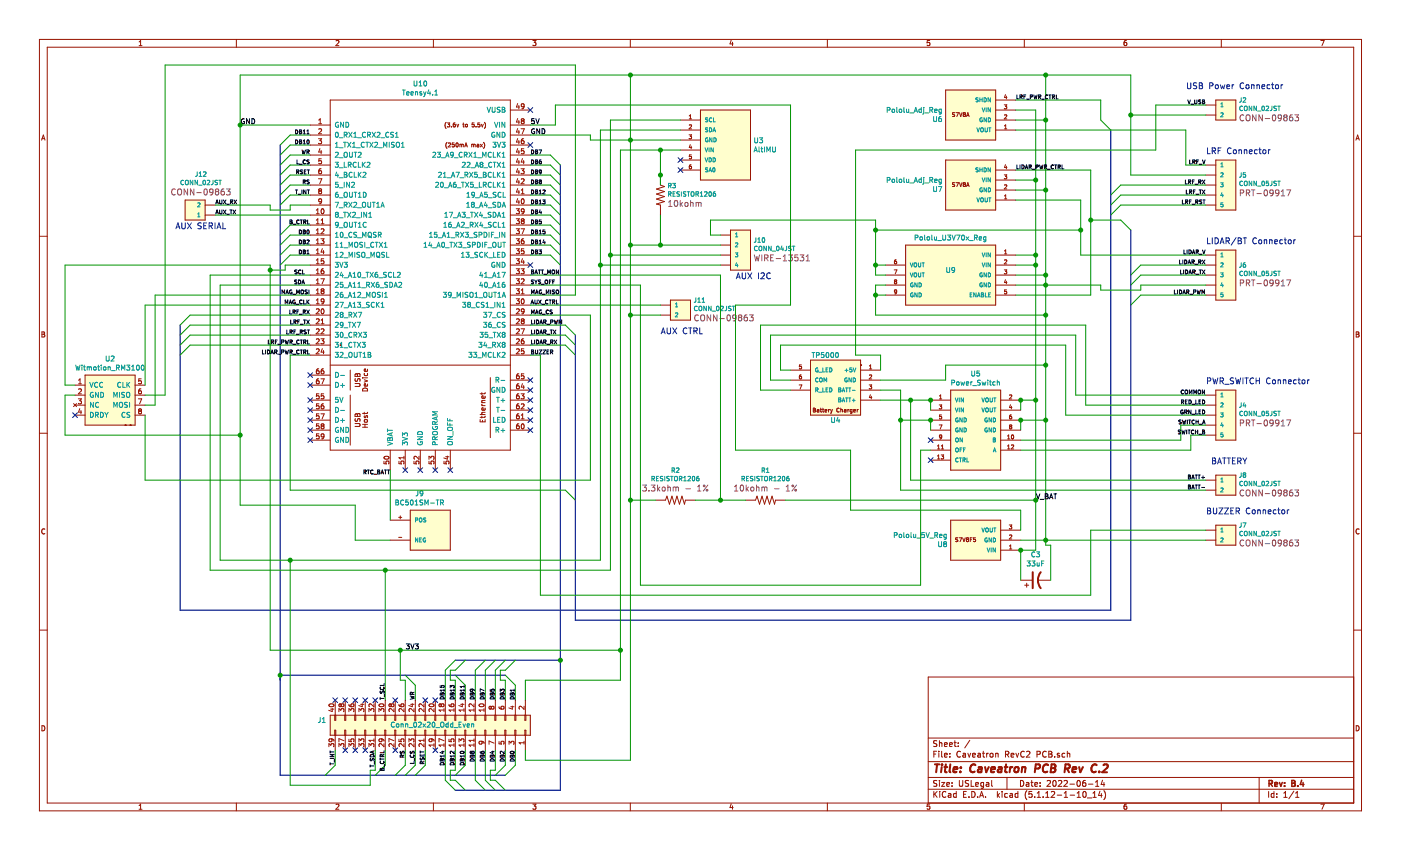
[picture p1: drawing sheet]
<svg xmlns="http://www.w3.org/2000/svg" width="355mm" height="216mm" viewBox="0 0 355 216" stroke-linecap="round" stroke-linejoin="round" font-family="sans-serif">
<path d="M0 0h354.9v215.9h-354.9z" fill-rule="evenodd" fill="#fff" stroke="#fff" stroke-width=".25"/>
<g fill="none" stroke="#981200" stroke-width=".25">
<path d="M10 10h334.9v195.5h-334.9zM12 12h330.9v191.5h-330.9zM35.2 11.6h.8M35.2 10.6l.4-.3v1.3M59.9 10v2M85.1 10.4l.5-.1 .3 .3-.8 1h.8M109.8 10v2M135 10.3h.8l-.5 .4 .4 .2v.5l-.2 .2-.5-.2M159.7 10v2M185.2 10.2l-.3 .9h.8M185.6 10.7v.9M209.6 10v2"/>
<path d="M235.5 10.3h-.6l-.1 .6 .7-.1v.6l-.2 .2-.5-.2M259.5 10v2M285.3 10.3h-.3l-.2 .3-.1 .7 .3 .3 .4-.2-.1-.6-.3-.1-.3 .3M309.4 10v2M334.6 10.3h.8l-.5 1.3M10.5 35.5l.5-1.3 .4 1.3M10.6 35.1h.7M78.6 31.7h5.1M78.6 34.2h5.1M78.6 39.3h5.1M78.6 36.8h5.1M80.7 35.2h.8l-.5 .4 .4 .2 .1 .4-.3 .2-.5-.1"/>
<path d="M80.7 32.8l.5-.2 .3 .4-.8 .9h.8M80.7 31.4h.8M80.7 30.4l.4-.3v1.3M81 37.6l-.3 .9h.8M81.3 38.1v.9M83.7 25.3h45.6v88.8h-45.6zM113 31.1a1.22 1.22 0 0 0 0 1.4M113 31v.1M113.2 36.1a1.13 1.13 0 0 0 0 1.5M113.3 31.2h.6l-.3 .3 .3 .2v.4h-.6M113.6 36.3l.3-.1 .2 .3-.6 .7h.6M114.3 32.1v.1"/>
<path d="M115.1 36.2h-.5l-.1 .5h.5l.1 .4h-.6M115.3 31.2l-.5 .2v.6l.2 .2 .3-.1v-.5l-.5 .1M115.6 36.3l.1-.1a.49 .49 0 0 1 .4 .5 .49 .49 0 0 1-.5 .5l-.1-.4zM115.7 31.5l.2 .7 .3-.7M116.5 36.7l.3-.1 .1 .1M116.5 36.6v.6M116.9 36.7l.4-.1 .1 .6M116.9 36.7v.5M117.2 31.5h.4M117.4 31.2v.8l.2 .2M117.7 37.2l.3-1 .4 1M117.8 36.9h.5"/>
<path d="M118 31.5l.4 .1-.2 .6-.3-.2zM119.5 36.7l.3-.1 .1 .1M119.5 36.6v.6M119.9 36.7l.4-.1 .1 .6M119.9 36.7v.5M120.1 31.2h-.5v.4h.5v.5h-.5M120.6 32.1v.1M120.9 36.6h.3l.1 .6M121.3 36.8l-.5 .2 .1 .2h.4M121.5 31.2h-.4l-.1 .4h.5v.5h-.5M121.7 36.6l.5 .6M121.9 31.5l.3 .7 .2-.7"/>
<path d="M122.2 36.6l-.5 .6M122.5 36.1a1.13 1.13 0 0 1 0 1.5M122.7 31a1.2 1.2 0 0 1 0 1.5M129.3 27.9h5M129.3 31.7h5M129.3 34.2h5M129.3 39.3h5M129.3 36.8h5M131.1 37.6l-.3 .9h.8M131.1 35.1l-.3 .9h.8M131.1 32.6l-.3 .9h.8M131.1 30l-.3 .9h.8"/>
<path d="M131.1 26.2l-.3 .9h.8M131.4 26.7v.9M131.4 30.5v.9M131.4 33.1v.8M131.4 35.6v.8M131.4 38.1v.9M132 32.6h.8l-.5 1.3M132.3 30.6l-.3-.2 .3-.3 .5 .2-.3 .3M132.3 30.6l-.3 .3 .3 .5 .5-.3-.3-.5M132.3 30.6h.2M132.6 35.2l-.4 .1-.2 .4 .1 .6 .5 .1 .2-.2-.2-.5-.3-.1-.3 .3M132.7 37.7h-.6l-.1 .6 .5-.1 .3 .5-.3 .3-.5-.2"/>
<path d="M132.8 26.8l-.3 .3-.3-.1-.1-.6 .4-.1 .3 .2-.1 .7-.2 .3-.3 .1M172.4 30.4h5M172.4 33h5M172.4 35.5h5M172.4 38h5M174.6 34.2h.6l-.3 .4 .3 .1-.1 .4h-.5M174.6 30.1h.6M174.6 29.4l.3-.3v1M174.6 31.7l.4-.1 .2 .3-.6 .7h.6M174.9 36.7l-.3 .7h.6M175.1 37v.7M175.1 39.2h-.4l-.1 .5h.5v.5h-.5"/>
<path d="M177.4 27.9h12.7v17.7h-12.7zM239.5 22.8h12.7v12.7h-12.7zM241.3 28.6v.3l.4 .2 .1 .3-.2 .1h-.3M241.4 28.6h-.1M241.4 28.6h.4M242.2 28.5h.6l-.4 1M243 28.5l.4 1 .3-1M244 28.7l.2-.2 .4 .2M244 28.8l.2 .2M244 28.7v.1M244.2 29l-.2 .2 .2 .3 .4-.1-.2-.4M244.2 29h.2"/>
<path d="M244.6 28.7v.1M244.6 28.8l-.2 .2M244.8 29.5l.4-1 .3 1M244.9 29.3h.5M252.2 27.9h5.1M252.2 30.4h5.1M252.2 33h5.1M252.2 25.3h5.1M254.4 26.6h.6l-.3 .3 .3 .2v.4h-.6M254.4 29.2l.4-.1 .2 .3-.6 .7h.6M254.4 32.6h.6M254.4 31.9l.4-.3v1"/>
<path d="M254.7 24l-.3 .7h.7M254.9 24.4v.6M305.5 29.2h2.5M305.5 26.6h2.5M308 25.3h5.1v5.1h-5.1zM343.5 35.5l.4-1.3 .4 1.3M343.6 35.1h.6M10 59.9h2M46.9 50.7h5.1v5.1h-5.1zM52 52h2.5M52 54.5h2.5M78.6 41.8h5.1"/>
<path d="M78.6 44.4h5.1M78.6 46.9h5.1M78.6 49.4h5.1M78.6 52h5.1M78.6 54.5h5.1M78.6 59.6h5.1M78.6 57h5.1M80.1 54.2h.8M80.1 53.3l.4-.4v1.3M80.1 55.8l.4-.4v1.3M80.1 58.3l.4-.3v1.2M80.1 56.7h.8"/>
<path d="M80.1 59.2h.8M80.7 45.3h.8l-.5 1.3M81 48.4l-.3 .2 .3 .5 .5-.2-.3-.5M81 48.4l-.3-.3 .3-.3 .5 .3-.3 .3M81 48.4h.2M81.3 58.1l.5-.1 .3 .3-.8 .9h.8M81.3 56.7h.8M81.3 55.8l.4-.4v1.3M81.3 42.8h-.2a.79 .79 0 0 0-.1 1.2h.3l.2-.5-.3-.3-.5 .3M81.4 40.2h-.6l-.1 .6 .5-.1 .3 .6-.3 .2-.5-.1M81.5 50.9l-.3 .3-.3-.1-.1-.6 .4-.1 .3 .2-.2 .9-.4 .1M81.5 53l.1-.1a.62 .62 0 0 1 .5 .7 .62 .62 0 0 1-.6 .5l-.2-.4z"/>
<path d="M129.3 41.8h5M129.3 44.4h5M129.3 46.9h5M129.3 49.4h5M129.3 52h5M129.3 54.5h5M129.3 59.6h5M129.3 57h5M130.8 52.9h.8l-.5 .5 .4 .1v.5l-.2 .2-.5-.2M130.8 55.4h.8l-.5 .5 .4 .1v.6l-.2 .1-.5-.1M130.8 58h.8l-.5 .5 .4 .1v.5l-.2 .1-.5-.1M131.1 50.3l-.3 .9h.8"/>
<path d="M131.1 47.8l-.3 .9h.8M131.1 45.2l-.3 .9h.8M131.1 42.7l-.3 .9h.8M131.1 40.2l-.3 .9h.8M131.4 40.7v.8M131.4 43.2v.8M131.4 45.7v.9M131.4 48.3v.8M131.4 50.8v.8M132 58h.8l-.5 1.2M132 42.8h.8l-.5 .4 .4 .2 .1 .4-.3 .2-.5-.1M132 45.4l.5-.1 .3 .4-.8 .9h.8"/>
<path d="M132 48.2l.4-.4v1.3M132 49.1h.8M132.2 50.5l.1-.1a.62 .62 0 0 1 .5 .6 .62 .62 0 0 1-.6 .6l-.2-.4zM132.3 56l-.3 .2 .3 .5 .5-.2-.3-.5M132.3 56h.2M132.3 40.2l-.3 .9h.8M132.6 53h-.5l-.1 .5 .3 .2 .5-.2M132.6 55.5l-.5 .1v.3l.2 .1M132.6 55.5l.1 .1M132.6 53h.1M132.6 40.7v.8M132.7 53v.9l-.2 .2-.3 .1"/>
<path d="M132.7 55.6l.1 .1-.3 .3M167.3 44.4v2.5l1 .4-2 .6 2 .6-2 .7 2 .6-2 .6 2 .7-2 .6 1 .3v2.5M172.4 40.6h5M172.4 43.1h5M175.1 41.8l-.4 .2-.1 .6 .2 .2 .3-.1v-.5l-.5 .1M182.5 59.6h2.5M185 58.3h5.1v10.1h-5.1zM239.5 40.6h12.7v12.6h-12.7zM241.3 46.4v.3l.4 .1 .1 .3-.2 .2-.3-.1M241.4 46.3l-.1 .1M241.4 46.3h.4M242.2 46.3h.6l-.4 1"/>
<path d="M243 46.3l.4 1 .3-1M244 46.5h.1M244 46.5l.2-.2 .4 .2M244 46.5l.2 .2M244.2 46.7l-.2 .2 .2 .4 .4-.2-.2-.4M244.2 46.7h.2M244.6 46.5h.1M244.6 46.5l-.2 .2M244.8 47.3l.4-1 .3 1M244.9 47h.5M252.2 45.6h5.1M252.2 43.1h5.1"/>
<path d="M252.2 50.7h5.1M252.2 48.2h5.1M254.4 44.3h.6l-.3 .4 .3 .2v.3h-.6M254.4 46.9l.4-.1 .2 .3-.6 .8h.6M254.4 49.7l.4-.3v1M254.4 50.4h.6M254.7 41.7l-.3 .7h.7M254.9 42.1v.7M305.5 41.8h2.5M305.5 44.4h2.5M305.5 46.9h2.5M305.5 49.4h2.5"/>
<path d="M305.5 52h2.5M308 40.6h5.1v12.6h-5.1zM342.9 59.9h2M78.6 62.1h5.1M78.6 64.6h5.1M78.6 67.2h5.1M78.6 77.3h5.1M78.6 79.8h5.1M78.6 69.7h5.1M78.6 72.2h5.1M78.6 74.8h5.1M80.1 78.4l.5-.1 .3 .3-.8 .9h.8"/>
<path d="M80.1 66.8h.8M80.1 69.4h.8M80.1 74.4h.8M80.1 71.9h.8M80.1 71l.4-.4v1.3M80.1 60.9l.4-.4v1.3M80.1 63.4l.4-.4v1.3M80.1 65.9l.4-.3v1.2M80.1 68.5l.4-.4v1.3M80.1 73.5l.4-.3v1.2M80.1 76.1l.4-.4v1.3M80.1 61.8h.8"/>
<path d="M80.1 64.3h.8M80.1 77h.8M81.3 60.5h.8l-.5 .5 .4 .1 .1 .4-.3 .3-.5-.2M81.3 70.6h.8l-.5 1.3M81.3 73.4v.1M81.3 73.5l.3 .2M81.3 73.4l.3-.2 .5 .2M81.5 78.4l.1-.1a.62 .62 0 0 1 .5 .6 .62 .62 0 0 1-.6 .6l-.2-.5zM81.6 73.7l-.3 .3 .3 .4 .5-.2-.3-.5M81.6 73.7h.2M81.6 63l-.3 .9h.8M82 68.1l-.5 .1-.2 .5 .1 .6h.6l.1-.1-.1-.5-.4-.1-.3 .2"/>
<path d="M82 63.5v.8M82 65.6h-.6l-.1 .6 .5-.1 .3 .5-.3 .2-.5-.1M82.1 73.4v.1M82.1 76.3l-.3 .2h-.3l-.1-.7 .4-.1 .3 .3-.1 .7-.2 .2-.3 .1M82.1 73.5l-.3 .2M129.3 62.1h5M129.3 64.6h5M129.3 67.2h5M129.3 77.3h5M129.3 79.8h5M129.3 69.7h5M129.3 72.2h5"/>
<path d="M129.3 74.8h5M130.8 65.6h.8l-.5 .5 .4 .1v.5l-.2 .1-.5-.1M130.8 68.1h.8l-.5 .5 .4 .1v.6l-.2 .1-.5-.1M130.8 73.2h.8l-.5 .5 .4 .1v.5l-.2 .1-.5-.1M130.8 70.6h.8l-.5 .5 .4 .2v.5l-.2 .1-.5-.1M130.8 60.5h.8l-.5 .5 .4 .1v.5l-.2 .2-.5-.2M130.8 63h.8l-.5 .5 .4 .2v.5l-.2 .1-.5-.1M130.8 75.7h.8l-.5 .5 .4 .1v.6l-.2 .1-.5-.1M130.8 78.4l.5-.1 .3 .3-.8 .9h.8M132 68.1h.8l-.5 .5 .4 .1 .1 .5-.3 .2-.5-.1M132 74.4h.8M132 70.8l.5-.2 .3 .4-.8 .9h.8"/>
<path d="M132 73.5l.4-.3v1.2M132.2 75.8l.1-.1a.62 .62 0 0 1 .5 .7 .62 .62 0 0 1-.6 .5l-.2-.4zM132.3 65.5l-.3 .9h.8M132.6 60.5l-.4 .1-.2 .5 .1 .5 .5 .1 .2-.2-.2-.4-.3-.1-.3 .2M132.6 66v.8M132.7 63h-.6l-.1 .7 .5-.2 .3 .6-.3 .2-.5-.1M132.8 78.8l-.3 .2h-.3l-.1-.6 .4-.1 .3 .2-.1 .7-.2 .3h-.3M167.3 77.3h2.5M167.3 79.8h2.5M169.8 76h5.1v5.1h-5.1zM182.5 62.1h2.5M182.5 64.6h2.5"/>
<path d="M182.5 67.2h2.5M224.3 67.2h5.1M224.3 69.7h5.1M224.3 72.2h5.1M224.3 74.8h5.1M226.5 68.4h.7l-.4 1M226.8 71.4l-.2-.2 .2-.3 .3 .2-.2 .3M226.8 71.4l-.2 .1 .2 .4 .3-.2-.2-.3M226.8 71.4h.1M227 65.9l-.4 .2v.6l.2 .2 .3-.1-.1-.5-.4 .1M227.1 73.9l-.2 .2-.3-.1v-.5h.3l.2 .1v.6l-.4 .3M229.4 62.1h22.8v15.2h-22.8z"/>
<path d="M252.2 64.6h5.1M252.2 67.2h5.1M252.2 69.7h5.1M252.2 72.2h5.1M252.2 74.8h5.1M254.4 68.4h.6l-.3 .4 .3 .1v.4h-.6M254.4 63.6l.4-.3v1M254.4 65.9h.4l.2 .2-.6 .8h.6M254.4 64.3h.6M254.7 70.9l-.3 .7h.7M254.9 71.3v.6M255 73.5h-.5l-.1 .4h.5l.1 .5h-.6"/>
<path d="M305.5 64.6h2.5M305.5 67.2h2.5M305.5 69.7h2.5M305.5 72.2h2.5M305.5 74.8h2.5M308 63.4h5.1v12.6h-5.1zM10.6 84.1h.5l.2 .2-.2 .4 .3 .3-.3 .4h-.5zM10.6 84.7h.5M19 97.6h2.5M19.9 97.3h.7M19.9 96.4l.4-.4v1.3M19.9 98.7l.5-.2 .2 .4-.8 .9h.8"/>
<path d="M21.5 95.1h12.7v12.6h-12.7zM34.2 97.6h2.6M35.2 99.1l-.1 .2M35.2 99.1h.1M35.7 98.5h-.2a.79 .79 0 0 0-.1 1.3l.3-.1 .1-.4-.2-.3-.4 .1M35.8 96h-.6l-.1 .6 .5-.1 .2 .5-.2 .3-.5-.2M78.6 95.1h5.1M78.6 97.6h5.1M78.6 82.4h5.1M78.6 84.9h5.1M78.6 87.5h5.1M78.6 90h5.1"/>
<path d="M80.1 80.9l.5-.1 .3 .3-.8 1h.8M80.1 83.4l.5-.1 .3 .4-.8 .9h.8M80.1 86l.5-.1 .3 .3-.8 .9h.8M80.1 88.5l.5-.1 .3 .3-.8 1h.8M80.7 96h-.2a.79 .79 0 0 0-.1 1.3l.4-.2v-.5l-.4-.1-.3 .2M80.7 93.5h-.2a.79 .79 0 0 0-.1 1.2l.4-.1v-.5l-.4-.2-.3 .3M80.8 99.8h-.6l-.1 .6 .2-.1 .5 .1v.5l-.2 .2-.5-.2M81.3 96h.8l-.5 1.3M81.3 85.9h.8l-.5 .4 .4 .2 .1 .4-.3 .2-.5-.1M81.3 83.4l.5-.1 .3 .4-.8 .9h.8M81.3 81.1l.4-.3v1.3M81.3 82.1h.8"/>
<path d="M81.6 88.3l-.3 .9h.8M82 93.5l-.5 .1-.2 .4 .1 .6 .6 .1 .1-.2-.1-.5-.4-.1-.3 .3M82 88.8v.9M82 99.8h-.6l-.1 .6 .5-.1 .3 .5-.3 .3-.5-.2M83.7 92.5h45.6M86.2 87.5h.1M88.7 93.8v5.1M89.9 97.2h1.1l.2 .2-.2 .5h-1.1M90 94.8l.3-.1 .2 .3 .2-.3h.3l.2 .2v.5h-1.3zM90 95.9v.6l.4 .1a.5 .5 0 0 1 .2-.5 .5 .5 0 0 1 .6-.1v.7M90.5 95v.4M91.8 95.7h.2"/>
<path d="M92 98.5a.67 .67 0 0 1 .8-.1 .67 .67 0 0 1 .3 .7h-1.3zM92.3 96.2l.8 .3-.8 .3M92.3 95.7h.8M92.3 94.6v.4l.2 .2 .6-.1v-.5M93.1 93.6v.3l-.2 .2-.6-.1v-.4l.3-.1 .1 .6M93.1 97.3v.4l-.2 .1h-.6v-.5l.3-.1 .1 .6M122.1 99.5v.5M122.9 99.5l-.2 .3h-1.1M124.2 95.7v15.2M129.3 98.9h5M129.3 82.4h5M129.3 84.9h5"/>
<path d="M129.3 87.5h5M129.3 90h5M129.3 96.3h5M130.8 80.9l.5-.1 .3 .3-.8 1h.8M130.8 83.4l.5-.1 .3 .4-.8 .9h.8M130.8 86l.5-.1 .3 .3-.8 .9h.8M130.8 88.5l.5-.1 .3 .3-.8 1h.8M131.4 99.8h-.2a.79 .79 0 0 0-.1 1.3l.4-.2v-.5l-.4-.1-.3 .2M131.4 97.3h-.2a.79 .79 0 0 0-.1 1.2l.4-.1v-.5l-.4-.2-.3 .3M131.4 94.7h-.2a.79 .79 0 0 0-.1 1.3l.4-.1v-.6l-.4-.1-.3 .3M132 99.8h.8l-.5 .5 .3 .1M132 83.3h.8l-.5 1.3"/>
<path d="M132 81l.3-.2 .5 .2M132 81v.1M132 81.1l.3 .2M132.3 81.3l-.3 .3 .3 .5 .5-.3-.3-.5M132.3 81.3h.2M132.3 97.2l-.3 .9h.8M132.6 86.4l.1 .1M132.6 85.9l-.5 .3 .1 .9h.4l.1-.6M132.6 86.4l-.3-.1-.3 .3M132.6 88.9l.1 .1M132.6 97.7v.8M132.6 95.3h.1"/>
<path d="M132.7 95.3l-.1 .6h-.6M132.7 94.7h-.6l-.1 .6h.6M132.7 88.4h-.6l-.1 .6 .6-.1M132.7 89l-.1 .6-.6-.1M132.8 81v.1M132.8 81.1l-.3 .2M200.3 98.9h5M200.3 96.3h5M200.3 93.8h5M202.4 97.5h.7l-.4 1.1M203 95l-.5 .2v.6l.2 .2 .3-.1v-.5l-.5 .2M203 92.5h-.5v.5l.5-.1v.5h-.5"/>
<path d="M205.3 91.3h12.7v13.9h-12.7zM218 92.5h.1M218 98.9h5.1M218 96.3h5.1M218 93.8h5.1M220.2 97.5h.6l-.3 .4 .3 .2v.4h-.6M220.2 95.1l.4-.1 .2 .3-.6 .7h.6M220.2 93.5h.6M220.2 92.8l.3-.3v1M240.8 98.9h12.7v20.2h-12.7zM308 98.9h5.1v12.6h-5.1zM343.5 84.1h.5l.2 .2-.2 .4 .3 .3-.2 .4h-.6z"/>
<path d="M343.5 84.7h.5M10 109.8h2M18.6 102.3l.8 .7M19 100.1h2.5M19 102.7h2.5M19 105.2h2.5M19.4 102.3l-.8 .7M19.8 101.1h.8l-.4 .4 .4 .2v.4l-.2 .2-.6-.1M20.2 103.5l-.3 .9h.8M20.5 104v.9M31.7 107.7h.1M33 107.7h.1"/>
<path d="M34.2 100.1h2.6M34.2 102.7h2.6M34.2 105.2h2.6M35.1 101.1h.8l-.5 1.2M35.2 104.2v.1M35.4 104.2l-.3-.3 .3-.3 .4 .3-.2 .3M35.4 104.2h.2M35.4 104.2h-.2M35.6 104.2l.2 .2-.2 .5-.5-.3 .1-.3M78.6 101.4h5.1M78.6 111.5h5.1M78.6 103.9h5.1"/>
<path d="M78.6 106.5h5.1M78.6 109h5.1M80.8 109.9h-.6l-.1 .6 .2-.1 .5 .1v.6l-.2 .1-.5-.1M80.8 102.3h-.6l-.1 .6 .2-.1 .5 .1v.6l-.2 .1-.5-.1M80.8 104.9h-.6l-.1 .6 .2-.2 .5 .2v.5l-.2 .1-.5-.1M80.8 107.4h-.6l-.1 .6 .2-.1 .5 .1v.5l-.2 .2-.5-.2M81.3 104.9h.8l-.5 1.2M81.6 108l-.3 .2 .3 .5 .5-.3-.3-.4M81.6 108l-.3-.3 .3-.3 .5 .3-.3 .3M81.6 108h.2M82 102.3l-.5 .2-.2 .4 .1 .6h.6l.1-.1-.1-.5-.4-.1-.3 .3M82.1 110.5l-.3 .2h-.3l-.1-.6 .4-.2 .3 .3-.1 .7-.2 .3h-.3"/>
<path d="M88.7 100.1v12.7M89.9 107.3h1.1l.2 .3-.2 .5h-1.1M90 105l.3-.2 .2 .3 .2-.3h.3l.2 .2v.5h-1.3zM90 106.1v.6h.4a.5 .5 0 0 1 .2-.5 .5 .5 0 0 1 .6 0v.6M90.5 105.1v.4M91.8 108.3h1.3M91.8 107.5h1.3M92.3 104.5v.4M92.3 106.5l.7-.1 .1 .5h-.7zM92.4 107.5v.8M92.9 105.3l-.4 .6-.2-.2v-.3M92.9 105.3h.1"/>
<path d="M92.9 105.3l.2 .2v.4M93.1 104.5l-.2 .3h-1.1M97.3 116.9v.6l.6 .1-.2-.2 .2-.5h.5l.1 .2-.1 .5M97.4 115.7a.61 .61 0 0 1 .7-.1 .61 .61 0 0 1 .4 .6 .76 .76 0 0 1-1.2-.3zM98.9 114.1v5M101.1 116.9v.6l.6 .1-.2-.2 .2-.5h.5l.1 .2-.1 .5M102.3 115.6v.8M102.3 116h-1.2l.3 .4M102.7 114.1v5M104.9 116.9v.6l.6 .1-.2-.2 .2-.5h.5l.1 .2-.1 .5M106.1 115.6v.8l-.9-.8-.3 .3 .1 .5M106.5 114.1v5"/>
<path d="M108.7 116.4v-.8l.5 .4 .1-.3 .4-.1 .2 .3-.1 .5M108.7 116.9v.6l.6 .1-.1-.2 .1-.5h.5l.1 .2-.1 .5M110.3 114.1v5M112.5 116.9v.6l.6 .1-.1-.2 .1-.5h.5l.1 .2-.1 .5M112.9 115.7h.8M113.3 115.6v.8l-.9-.4M114.1 114.1v5M121.6 106.3v.6h1.3v-.6M121.6 105h1.3M122.1 102.4l.2 .4M122.1 105.5v.4M122.1 102.8h.8"/>
<path d="M122.1 102h.8M122.2 106.5v.4M122.8 103.4l.1 .4-.2 .2-.6-.1v-.5l.3-.1 .1 .7M122.8 100.4l.1 .4-.2 .1h-.6v-.5l.3-.1 .1 .6M122.9 105.5l-.2 .3h-1.1M122.9 101.5h-.8l.1 .5M122.9 104.5l-.8 .1 .1 .4M129.3 101.4h5M129.3 103.9h5M129.3 106.5h5M129.3 109h5M131.4 102.3h-.2a.79 .79 0 0 0-.1 1.3l.4-.1v-.6l-.4-.1-.3 .3"/>
<path d="M131.4 104.9h-.2a.79 .79 0 0 0-.1 1.2l.4-.1v-.5l-.4-.2-.3 .3M131.4 107.4h-.2a.79 .79 0 0 0-.1 1.3l.4-.2v-.5l-.4-.1-.3 .2M132 102.5l.5-.2 .3 .4-.8 .9h.8M132 106.1h.8M132 105.2l.4-.3v1.2M132.2 107.5l.1-.1a.62 .62 0 0 1 .5 .7 .62 .62 0 0 1-.6 .5l-.2-.4zM132.6 100.4h.1M132.7 100.4l-.1 .6-.6-.1M206 103.9h.4M206.4 103.9l.1-.4-.5-.1v1h.5v-.4M206.4 103.9l.1 .1M206.5 104h.1"/>
<path d="M207 103.8h.4v.6M207.4 104l-.4 .2 .1 .2h.3M207.8 103.8h.3M207.9 103.4v.9l.2 .1M208.3 103.8h.4M208.5 103.4v.9l.2 .1M209 104.1l.5-.1-.1-.2-.4 .1v.5h.4M209.9 103.8v.6M210.2 103.8l-.3 .2M210.4 103.8l.2 .6M210.6 104.4l-.2 .3M210.9 103.8l-.3 .6"/>
<path d="M212.6 103.5a.43 .43 0 0 0-.6 .4 .43 .43 0 0 0 .6 .4M213 103.9l.4-.1v.6M213 103.4v1M213.9 103.8h.4v.6M214.3 104l-.5 .2 .2 .2h.3M214.8 103.8v.6M215.1 103.8l-.3 .2M215.8 103.8v.8l-.4 .1M215.8 103.8h-.3l-.2 .2 .1 .4h.4M216.2 104.1l.5-.1v-.2l-.5 .1 .1 .5h.4M217.1 103.8v.6M217.4 103.8l-.3 .2"/>
<path d="M218 101.4h5.1M220.5 100l-.3 .7h.7M220.7 100.4v.7M235.7 101.4h5.1M235.7 111.5h5.1M235.7 114.1h5.1M235.7 116.6h5.1M235.7 103.9h5.1M235.7 106.5h5.1M235.7 109h5.1M237.5 113l.3-.2v1M237.5 115.6l.3-.3v1"/>
<path d="M237.5 113.8h.6M237.5 116.3h.6M237.9 102.6h.7l-.4 .4 .4 .2-.1 .3h-.6M237.9 107.7h.7l-.4 1M238 101.1h.6M238 100.4l.3-.3v1M238.4 115.3h.6l-.3 .4 .3 .1v.4h-.6M238.5 113.8h.5M238.5 113l.3-.2v1M238.5 105.1h-.5v.5h.5v.5h-.5M238.6 110.6l-.2 .2-.4-.1v-.4l.4-.1 .2 .2-.1 .6-.4 .2M253.5 101.4h5.1"/>
<path d="M253.5 111.5h5.1M253.5 114.1h5.1M253.5 103.9h5.1M253.5 106.5h5.1M253.5 109h5.1M255.2 111.2h.6M255.2 110.5l.3-.3v1M255.2 113l.3-.2v1M255.2 113.8h.6M255.7 100.2l.4-.1 .2 .3-.6 .7h.6M255.9 108.1l-.2 .2 .2 .4 .4-.2-.2-.4M255.9 108.1h.2"/>
<path d="M256 102.6l-.3 .7h.7M256.2 112.8h.4l.2 .2-.7 .8h.7M256.2 102.9v.7M256.2 105.1l-.4 .3-.1 .6 .2 .2 .3-.1v-.5l-.5 .1M256.2 108.1h-.1M256.2 108v-.2l-.3-.1-.2 .2 .2 .2M256.2 108v.1M256.3 110.3l.2-.1a.49 .49 0 0 1 .3 .5 .49 .49 0 0 1-.4 .5l-.2-.4zM305.5 107.7h2.5M305.5 100.1h2.5M305.5 102.7h2.5M305.5 105.2h2.5"/>
<path d="M305.5 110.3h2.5M342.9 109.8h2M11.4 135.2h-.1M11.4 134.1a.59 .59 0 0 0-.8 .5 .59 .59 0 0 0 .7 .6M98.9 131.8h5M98.9 136.9h5M101 131.1h.8M101 136.2h.8M101.4 130.7v.8M103.9 129.3h10.2v10.1h-10.2zM166 126.7h2.6l.3-1 .7 2.1 .6-2.1 .6 2.1 .7-2.1 .6 2.1 .7-2.1 .6 2.1 .2-1.1h2.6M188.8 126.7h2.6l.4-1 .6 2.1 .6-2.1 .7 2.1 .6-2.1 .6 2.1 .7-2.1 .6 2.1 .3-1.1h2.5"/>
<path d="M240.8 131.8h12.7v10.2h-12.7zM242.6 136.3l-.5 .1a.41 .41 0 0 0 .5 .5l-.1 .3h-.4M243 136.3h.6l-.4 1M243.9 136.3l.3 1 .3-1M244.8 136.5l.2-.2 .3 .2M244.8 136.5l.2 .2M244.8 136.5h.1M245 136.7l-.2 .2 .2 .4 .3-.2-.1-.4M245 136.7h.2M245.3 136.5h.1M245.3 136.5l-.1 .2M245.8 136.8h.3"/>
<path d="M246.3 136.3h-.5v1M246.6 136.7h.4l.1 .4-.2 .2-.3-.1M246.6 136.7v.1M247.1 136.3h-.5v.5M253.5 139.4h5.1M253.5 136.9h5.1M253.5 134.3h5.1M255.7 133h.6l-.3 .4 .3 .2-.1 .3h-.5M255.7 135.6h.4l.2 .2-.6 .8h.6M255.7 139.1h.6M255.7 138.4l.3-.3v1M305.5 136.9h2.5"/>
<path d="M305.5 134.3h2.5M305.5 121.7h2.5M305.5 124.2h2.5M308 120.4h5.1v5.1h-5.1zM308 133.1h5.1v5h-5.1zM344.3 134.1a.59 .59 0 0 0-.8 .5 .59 .59 0 0 0 .7 .6M344.3 135.2h-.1M10 159.7h2M258.6 147h2.7M259.6 148.3h1M260.1 147.8v1M262.9 147h3.3"/>
<path d="M342.9 159.7h2M83.4 178.5a.61 .61 0 0 1 .8-.2 .61 .61 0 0 1 .3 .6 .76 .76 0 0 1-1.2-.2zM83.8 179.7h.8M84.2 179.5v.8l-.9-.3M84.9 177.4v3.8M86.4 178.6l-.2-.2-.3 .2 .1 .4h.3l.1-.2M86.4 178.6l.2-.2 .5 .2-.2 .5-.4-.1-.1-.2M86.4 178.6v.2M87.5 177.4v3.8M88.4 178.5l.1 .4 .4 .2 .6-.1 .1-.5-.2-.1-.5 .1v.3l.2 .3M90 177.4v3.8M91.4 178.5h.8"/>
<path d="M91.8 178.3v.8l-.9-.3M92.5 177.4v3.8M94.7 178.4v.7l-.9-.7-.3 .2 .1 .5M95.1 177.4v3.8M96.1 178.5a.61 .61 0 0 1 .7-.2 .61 .61 0 0 1 .4 .6 .76 .76 0 0 1-1.2-.2zM97.6 177.4v3.8M99.1 178.6l-.3-.2-.3 .2 .2 .4h.3l.1-.2M99.1 178.6l.2-.2 .5 .2-.2 .5-.4-.1-.1-.2M99.1 178.6v.2M99.8 179.6v.8l-.9-.8-.4 .2 .2 .5M100.1 177.4v3.8M101.1 178.5l.1 .4 .4 .2 .6-.1 .1-.5-.2-.1-.5 .1-.1 .3 .3 .3"/>
<path d="M102.3 179.6v.8l-.9-.8-.3 .2 .1 .5M102.7 177.4v3.8M104 178.5h.9M104.4 178.3v.8l-.9-.3M104.9 179.6v.8l-.9-.8-.4 .2 .1 .5M105.2 177.4v3.8M107.4 178.4v.7l-.9-.7-.4 .2 .2 .5M107.4 179.6v.8l-.9-.8-.4 .2 .2 .5M107.7 177.4v3.8M108.8 178.5a.61 .61 0 0 1 .7-.2 .61 .61 0 0 1 .4 .6 .76 .76 0 0 1-1.2-.2zM109.9 179.6v.8l-.9-.8-.3 .2 .1 .5M110.3 177.4v3.8"/>
<path d="M111.8 178.6l.2-.2 .5 .2-.3 .5-.3-.1-.1-.2M111.8 178.6l-.3-.2-.3 .2 .1 .4h.3l.2-.2M111.8 178.6v.2M112.5 179.9h-1.3l.4 .4M112.5 179.6v.7M112.8 177.4v3.8M113.7 178.5l.2 .4 .4 .2 .6-.1 .1-.5-.2-.1-.5 .1-.1 .3 .3 .3M115 179.9h-1.3l.4 .4M115 179.6v.7M115.3 177.4v3.8M116.7 178.5h.8M117.1 178.3v.8l-.9-.3"/>
<path d="M117.5 179.9h-1.2l.3 .4M117.5 179.6v.7M117.9 177.4v3.8M120.1 179.9h-1.3l.4 .4M120.1 178.4v.7l-.9-.7-.4 .2 .1 .5M120.1 179.6v.7M120.4 177.4v3.8M121.5 178.5a.61 .61 0 0 1 .7-.2 .61 .61 0 0 1 .4 .6 .76 .76 0 0 1-1.3-.2zM122.6 179.6v.7M122.6 179.9h-1.3l.4 .4M122.9 177.4v3.8M124.4 179.2l-.2-.2-.3 .2 .2 .5 .3-.3"/>
<path d="M124.4 179.2l.3-.2 .4 .2-.2 .5-.5-.3M124.4 179.2v.2M125.5 177.4v3.8M126.4 179.1l.1 .4 .5 .2 .6-.1v-.5l-.1-.1-.5 .1-.1 .3 .2 .3M128 177.4v3.8M129.4 179.1h.8M129.8 178.9v.8l-.9-.3M130.5 177.4v3.8M132.8 179v.7l-1-.7-.3 .2 .1 .5M133.1 177.4v3.8M342.9 171.6h-107.8v31.9M10.6 183.9a.65 .65 0 0 1 .8 .7 .65 .65 0 0 1-.8 .6z"/>
<path d="M83.3 189.2v-.8l.5 .5 .1-.4h.6l.1 .2-.1 .5M83.7 181.2h50.6v5.1h-50.6zM83.9 187.2l.2 .3v.3l-.7 .1-.1-.4 .3-.3 .7 .1 .2 .2 .1 .3M84.8 186.3v-1.3h.2v1.3M84.8 181.2v1.3h.2v-1.3M84.9 186.3v3.8M85.9 180.4v-.8l.4 .4 .2-.4h.5l.1 .2-.1 .6M85.9 189.2v-.8l.4 .5 .2-.4h.5l.1 .2-.1 .5M87.1 187.7l-1.2-.5v.8M87.3 186.3v-1.3h.3v1.3M87.3 181.2v1.3h.3v-1.3M87.5 186.3v3.8"/>
<path d="M88.4 189.2v-.8l.5 .5 .1-.4h.5l.2 .2-.2 .5M88.4 180.4v-.8l.5 .4 .1-.4h.5l.2 .2-.2 .6M88.4 187.3v.6l.6 .1-.1-.6M89 187.3l.6 .1-.1 .6M89 187.3l-.1 .1M89.9 186.3v-1.3h.2v1.3M89.9 181.2v1.3h.2v-1.3M90 186.3v3.8M90.9 180.4v-.8l.5 .4 .1-.4h.6l.1 .2-.1 .6M90.9 189.2v-.8l.5 .5 .1-.4h.6l.1 .2-.1 .5M91.5 187.4l-.1 .3-.5-.5v.8M91.5 187.3l.6 .1v.6"/>
<path d="M91.5 187.3v.1M92.4 181.2v1.3h.2v-1.3M92.4 186.3v-1.3h.2v1.3M92.5 186.3v3.8M93.5 180.4v-.8l.4 .4 .2-.4h.5l.1 .2-.1 .6M93.5 189.2v-.8l.4 .5 .2-.4h.5l.1 .2-.1 .5M94.7 187.6h-1.2l.3 .4M94.7 187.2v.8M94.9 186.3v-1.3h.3v1.3M94.9 181.2v1.3h.3v-1.3M95.1 186.3v3.8M96 180.4v-.8l.5 .4 .1-.4h.5l.2 .2-.2 .6"/>
<path d="M96.6 187.2l.2 .3-.1 .3-.6 .1-.1-.4 .2-.3 .8 .1 .2 .2 .1 .3M97.3 188.4v.8l-.9-.8-.4 .3 .1 .5M97.5 181.2v1.3h.2v-1.3M97.5 186.3v-1.3h.2v1.3M97.6 186.3v3.8M99.8 187.7l-1.3-.5v.8M99.8 188.4v.8l-.9-.8-.4 .3 .2 .5M100 186.3v-1.3h.3v1.3M100 181.2v1.3h.3v-1.3M100.1 186.3v3.8M101.1 187.3v.6l.6 .1-.1-.6M101.7 187.3l.6 .1-.1 .6"/>
<path d="M101.7 187.3l-.1 .1M102.3 188.4v.8l-.9-.8-.3 .3 .1 .5M102.5 186.3v-1.3h.3v1.3M102.5 181.2v1.3h.3v-1.3M102.7 186.3v3.8M103.6 188v-.8l.5 .5 .1-.4 .4-.1 .3 .3-.2 .5M104.9 188.4v.8l-.9-.8-.4 .3 .1 .5M105.1 181.2v1.3h.2v-1.3M105.1 186.3v-1.3h.2v1.3M105.2 186.3v3.8M107.4 188.4v.8l-.9-.8-.4 .3 .2 .5M107.4 187.6h-1.3l.4 .4"/>
<path d="M107.4 187.2v.8M107.6 186.3v-1.3h.3v1.3M107.6 181.2v1.3h.3v-1.3M107.7 186.3v3.8M109.2 187.2l.3 .3-.1 .3-.6 .1-.1-.4 .2-.3 .7 .1 .3 .2v.3M109.9 188.4v.8M109.9 188.8h-1.2l.3 .4M110.1 186.3v-1.3h.3v1.3M110.1 181.2v1.3h.3v-1.3M110.3 186.3v3.8M112.5 188.4v.8M112.5 188.8h-1.3l.4 .4"/>
<path d="M112.5 187.7l-1.3-.5v.8M112.7 181.2v1.3h.2v-1.3M112.7 186.3v-1.3h.2v1.3M112.8 186.3v3.8M113.7 187.3v.6l.6 .1-.1-.5 .6-.3 .2 .3-.1 .5M115 188.8h-1.3l.4 .4M115 188.4v.8M115.2 186.3v-1.3h.3v1.3M115.2 181.2v1.3h.3v-1.3M115.3 186.3v3.8M116.3 188v-.8l.5 .5 .1-.4 .4-.1 .2 .3-.1 .5M117.5 188.8h-1.2l.3 .4"/>
<path d="M117.5 188.4v.8M117.7 186.3v-1.3h.3v1.3M117.7 181.2v1.3h.3v-1.3M117.9 186.3v3.8M120.1 188.8h-1.3l.4 .4M120.1 187.2v.8M120.1 188.4v.8M120.1 187.6h-1.3l.4 .4M120.3 186.3v-1.3h.2v1.3M120.3 181.2v1.3h.2v-1.3M120.4 186.3v3.8M121.9 187.8l.2 .3v.3l-.6 .1-.2-.4 .3-.3 .9 .2 .1 .4"/>
<path d="M122.8 181.2v1.3h.3v-1.3M122.8 186.3v-1.3h.3v1.3M122.9 186.3v3.8M125.1 188.3l-1.2-.5v.8M125.3 186.3v-1.3h.3v1.3M125.3 181.2v1.3h.3v-1.3M125.5 186.3v3.8M126.4 187.9v.6l.6 .1-.1-.5 .6-.3 .2 .3-.1 .5M127.9 186.3v-1.3h.2v1.3M127.9 181.2v1.3h.2v-1.3M128 186.3v3.8M128.9 188.6v-.8l.5 .5 .2-.4 .4-.1 .2 .3-.1 .5"/>
<path d="M130.4 186.3v-1.3h.3v1.3M130.4 181.2v1.3h.3v-1.3M130.5 186.3v3.8M132.8 188.2h-1.3l.3 .4M132.8 187.8v.8M133 186.3v-1.3h.2v1.3M133 181.2v1.3h.2v-1.3M133.1 186.3v3.8M235.1 197h107.8M235.1 193h107.8M235.1 187h107.8M236.6 191.1h.4"/>
<path d="M237.3 190.4h-.7v1.5M237.3 197.8h-.7v.6a.63 .63 0 0 1 .7 .7l-.8 .1M237.3 187.8h-.7v.5a.63 .63 0 0 1 .7 .7l-.8 .1M237.8 190.4v.1M237.8 190.9v1M238 187.7v1.5M238 197.8v.1M238 198.3v1M238 188.3h.5l.1 .9M238.5 198.3h.8l-.8 1h.8M238.5 190.4v1.3l.3 .2M239.2 191.4l.7-.2v-.2l-.4-.1-.3 .2 .1 .7h.6"/>
<path d="M239.2 188.7l.7-.2v-.2l-.4-.1-.3 .2 .1 .7h.6M239.8 198.8l.7-.2v-.2l-.5-.1-.2 .2 .1 .7h.6M240.5 188.7l.7-.2v-.2l-.5-.1-.2 .2 .1 .7h.6M240.6 191.7v.2M240.6 191v.1M241.2 199.1v.2M241.2 198.4v.1M241.7 188.2h.5M241.9 187.7v1.3l.3 .2M242.7 189v.2M242.7 188.3v.1M243 197.8v1.2l.3 .3h.3l.3-.3v-1.2"/>
<path d="M243.3 190.5a.66 .66 0 0 0-.9 .6 .66 .66 0 0 0 .9 .6M244 191h.5l.1 .9M244.6 191.2l-.7 .3 .2 .4 .5-.1M245.2 190.9l.3 1 .4-1M245.4 197.8h-.7l-.1 .6a.63 .63 0 0 1 .7 .7l-.8 .1M245.7 187.6l-1.3 1.9M246 197.8v1.5h.7M246.4 191.4l.7-.2-.1-.2-.4-.1-.2 .2v.7h.6M247.1 198.8l.8-.2-.1-.2-.4-.1-.3 .2 .1 .7h.6M247.7 191h.6l.1 .9M248.4 191.2l-.7 .3 .2 .4 .5-.1M248.9 190.9h.5"/>
<path d="M249.1 190.4v1.3l.3 .2M249.2 198.4l-.5-.1-.3 .3 .2 .6h.6M249.2 198.3v1.2l-.3 .3-.4-.1M249.9 198.4h.5l.1 .9M249.9 190.9v1M250.4 190.9l-.5 .3M250.5 198.6l-.7 .3 .2 .4 .5-.1M250.8 191l.3-.1 .4 .1v.7l-.2 .2-.5-.2zM251.2 197.8v1.3l.2 .2M252.2 191h.6l.1 .9M252.2 190.9v1M254.7 191.2l.7-.1 .1-.6-.8-.1v1.5"/>
<path d="M255.1 191.2l.5 .7M255.1 197v3M256.1 191.4l.7-.2v-.2l-.4-.1-.3 .2 .1 .7h.6M257.3 190.9l.4 1 .3-1M258.5 197.8a.75 .75 0 0 1 .9 .7 .75 .75 0 0 1-.9 .8zM259.5 190.5a.66 .66 0 0 0-1 .6 .66 .66 0 0 0 1 .6M260 198.4h.6v.9M260.1 190.5l.5-.1 .3 .4-.9 1.1h.9M260.6 198.6l-.7 .3 .2 .4 .5-.1M261.1 198.3h.6M261.3 197.8v1.3l.4 .2M262.1 198.8l.7-.2v-.2l-.5-.1-.2 .2 .1 .7h.6"/>
<path d="M262.7 191.2l.7-.1 .1-.6-.8-.1v1.5M263.5 199.1v.2M263.5 198.4v.1M265 190.5a.66 .66 0 0 0-.9 .6 .66 .66 0 0 0 .9 .6M265.2 197.9l.6-.1 .3 .4-.9 1.1h.9M265.7 191.1h.5M265.7 190.4h.5l.3 .2-.3 .5 .3 .1v.4l-.3 .3h-.5zM266.8 197.9l.2-.1a.81 .81 0 0 1 .5 .7 .81 .81 0 0 1-.5 .8l-.3-.6zM267.2 191.7v.2M268.1 197.9l.6-.1 .3 .4-1 1.1h1M268.4 191l-.4-.1-.2 .2 .1 .2 .5 .1v.4h-.6M269.5 197.9l.6-.1 .3 .4-.9 1.1h.9"/>
<path d="M269.7 191l-.4-.1-.3 .3 .2 .6h.5M270.4 191h.6v.9M270.4 190.4v1.5M271 198.7h1.2M273 197.9l.2-.1a.8 .8 0 0 1 .5 .7 .8 .8 0 0 1-.5 .8l-.4-.6zM275 197.8h-.3l-.4 .3-.1 .9 .3 .3 .5-.2v-.7h-.5l-.3 .2M275.7 198.7h1.2M277.5 199.3h.9M277.5 198.2l.4-.4v1.5M279.3 197.7l-.4 1.1h.9M279.6 198.3v1M319 197v6.5"/>
<path d="M343.5 183.9a.65 .65 0 0 1 .8 .7 .65 .65 0 0 1-.8 .6zM35.2 204.1l.4-.3v1.3M35.2 205.1h.8M59.9 203.5v2M85.1 203.9l.5-.1 .3 .3-.8 1h.8M109.8 203.5v2M135 203.8h.8l-.5 .5 .4 .1v.5l-.2 .2-.5-.2M159.7 203.5v2M185.2 203.7l-.3 .9h.8M185.6 204.2v.9M209.6 203.5v2M235.1 200h107.8"/>
<path d="M235.5 203.8h-.6l-.1 .6 .7-.1v.6l-.2 .2-.5-.2M236.6 200.6v1.5M236.8 201.2l.6 .9M237.4 200.6l-.8 .8M238 200.6v.1M238 201.1v1M239.6 201.9l-.1 .1M239.6 200.7a.67 .67 0 0 0-.9 .6 .67 .67 0 0 0 .8 .7M240.3 201.1h.5l.1 1M240.9 201.4l-.7 .3 .2 .4 .5-.1M242.2 201.1h-.4l-.3 .2 .1 .6 .6 .1M242.2 200.6v1.5"/>
<path d="M244.1 201.3h.5M244.8 200.6h-.7v1.5h.7M245.5 201.9v.2M246.2 200.6a.76 .76 0 0 1 .8 .7 .76 .76 0 0 1-.8 .8zM247.7 201.9v.2M248.2 202.1l.4-1.5 .6 1.5M248.3 201.6h.7M249.7 201.9v.2M252.6 200.6v1.5M252.8 201.5l.4 .6M253.2 201.1l-.6 .5M253.8 200.6v.1"/>
<path d="M253.8 201.1v1M255.2 201.1h-.4l-.3 .2 .1 .6 .6 .1M255.8 201.1h.6l.1 1M256.5 201.4l-.7 .3 .2 .4 .5-.1M257.8 201.1h-.4l-.3 .2 .1 .6 .6 .1M257.8 200.6v1.5M259.5 203.5v2M260.1 200.4a1.71 1.71 0 0 0 0 2.2M261.4 200.6h-.7l-.1 .7 .7-.1 .2 .2-.1 .5-.2 .2-.6-.2M262.1 201.9v.2M262.7 202.1h.9M262.7 201l.5-.4v1.5"/>
<path d="M264.2 201.9v.2zM264.2 201.9v.1M264.9 202.1h.8M264.9 201l.4-.4v1.5M266.3 200.7l.6-.1 .3 .4-1 1.1h1M267.8 201.5h1.1M269.6 202.1h.8M269.6 201l.4-.4v1.5M271.1 201.5h1.1M272.9 202.1h.8M272.9 201l.4-.4v1.5M274.4 200.7l.3-.1a.81 .81 0 0 1 .5 .7 .81 .81 0 0 1-.5 .8l-.4-.6z"/>
<path d="M275.4 202.2h1.2M276.9 202.1h.8M276.9 201l.4-.4v1.5M278.6 200.5l-.3 1.1h.9M279 201.1v1M279.6 200.4a1.71 1.71 0 0 1 0 2.2M285.3 203.8h-.3l-.2 .3-.1 .7 .3 .3 .4-.2-.1-.6h-.3l-.3 .2M309.4 203.5v2M321.4 200.6v1.5M322.7 201.1h-.4l-.3 .2 .1 .7h.6M322.7 200.6v1.5M323.4 201.9v.2"/>
<path d="M323.4 201.1v.2M325.2 202.1h.9M325.2 201l.4-.4v1.5M327.8 200.5l-1.3 1.9M328.2 202.1h.9M328.2 201l.4-.4v1.5M334.6 203.8h.8l-.5 1.3"/>
</g>
<path d="M321.5 198.6l.7-.1 .1-.6-.8-.1v1.5M321.8 198.6l.5 .7M322.9 198.8l.7-.2-.1-.2-.4-.1-.2 .2 .1 .7h.5M324.1 198.3l.4 1 .3-1M325.4 199.1v.2M325.4 198.4v.1M327.3 197.8h.5l.2 .2-.2 .5 .2 .1 .1 .4-.3 .3h-.5zM327.3 198.5h.5M328.7 199.1v.2M329.7 197.7l-.3 1.1h.9M330.1 198.3v1" fill="none" stroke="#981200" stroke-width=".38"/>
<g fill="none" stroke="#981200" stroke-width=".51">
<path d="M261.6 145v4M263.6 145a3.2 3.2 0 0 0 0 4M236.8 193.7h1.2M237.4 193.7l-.3 2M238.6 194.4l-.2 1.3M238.6 193.7v.2M239.2 194.4h.8M239.6 193.7l-.2 1.7 .4 .3M240.7 193.7l-.2 1.7 .3 .3M241.5 195l1-.2v-.4h-.6l-.3 .3-.1 .9h.8M243.3 195.5l-.1 .2M243.4 194.4v.3"/>
<path d="M247.1 193.9a.96 .96 0 0 0-1.3 .5 .96 .96 0 0 0 .7 1.3l.4-.2M247.9 194.4h.7v1.3M248.7 194.8l-.9 .2a.38 .38 0 0 0 .1 .7l.7-.1M249.5 194.4l.3 1.3 .7-1.3M251.1 195l.9-.2v-.4h-.6l-.3 .3v.9h.7M253 194.4h.7l-.1 1.3M253.8 194.8l-.7 .1a.4 .4 0 0 0-.4 .4 .4 .4 0 0 0 .3 .4l.7-.1M254.5 194.4h.7M254.9 193.7l-.3 1.7 .5 .3M255.9 194.4l-.2 1.3M256.5 194.4h-.4l-.2 .4M257.1 194.6l.3-.2 .6 .2v.7l-.4 .4-.6-.2z"/>
<path d="M258.9 194.6l.3-.2h.5l-.1 1.3M259 194.4l-.2 1.3M262.3 194.8l.9-.1 .2-.3-.1-.6-.9-.1-.3 2M265.5 193.9a.96 .96 0 0 0-1.3 .5 .96 .96 0 0 0 .7 1.3l.4-.2M266.3 194.7h.6M266.4 193.7h.6l.4 .4-.5 .6 .4 .1v.5l-.4 .4h-.8zM269.8 194.8l.9-.1 .3-.3v-.5l-.3-.2h-.8l-.2 2M270.3 194.8l.5 .9M271.7 195l.9-.2v-.4h-.8l-.2 1 .3 .3 .5-.1M273.4 194.4l.3 1.3 .6-1.3M277.8 193.9a.96 .96 0 0 0-1.3 .5 .96 .96 0 0 0 .7 1.3l.4-.2M278.5 195.5l-.1 .2"/>
<path d="M279.5 193.9l.8-.2 .3 .2v.4l-1.4 1.4h1.2"/>
</g>
<g fill="#fffecd" stroke="#fffecd" stroke-width=".25">
<path d="M177.4 27.9h12.7v17.7h-12.7z" fill-rule="evenodd"/>
<path d="M240.8 98.9h12.7v20.2h-12.7z" fill-rule="evenodd"/>
<path d="M308 40.6h5.1v12.6h-5.1z" fill-rule="evenodd"/>
<path d="M46.9 50.7h5.1v5.1h-5.1z" fill-rule="evenodd"/>
<path d="M185 58.3h5.1v10.1h-5.1z" fill-rule="evenodd"/>
<path d="M169.8 76h5.1v5.1h-5.1z" fill-rule="evenodd"/>
<path d="M239.5 22.8h12.7v12.7h-12.7z" fill-rule="evenodd"/>
<path d="M240.8 131.8h12.7v10.2h-12.7z" fill-rule="evenodd"/>
<path d="M229.4 62.1h22.8v15.2h-22.8z" fill-rule="evenodd"/>
<path d="M308 133.1h5.1v5h-5.1z" fill-rule="evenodd"/>
<path d="M239.5 40.6h12.7v12.6h-12.7z" fill-rule="evenodd"/>
<path d="M21.5 95.1h12.7v12.6h-12.7z" fill-rule="evenodd"/>
<path d="M308 25.3h5.1v5.1h-5.1z" fill-rule="evenodd"/>
<path d="M103.9 129.3h10.2v10.1h-10.2z" fill-rule="evenodd"/>
<path d="M205.3 91.3h12.7v13.9h-12.7z" fill-rule="evenodd"/>
<path d="M308 63.4h5.1v12.6h-5.1z" fill-rule="evenodd"/>
<path d="M308 98.9h5.1v12.6h-5.1z" fill-rule="evenodd"/>
<path d="M308 120.4h5.1v5.1h-5.1z" fill-rule="evenodd"/>
<path d="M83.7 181.2h50.6v5.1h-50.6z" fill-rule="evenodd"/>
</g>
<g fill="none" stroke="#009596" stroke-width=".25">
<path d="M85 38.7l.5-.1 .2 .3-.8 .9h.8M85 36.4l.3-.4v1.3M85 37.3h.7M85.1 33.6l.2-.1a.62 .62 0 0 1 .4 .7 .62 .62 0 0 1-.6 .5l-.1-.4zM85.7 31.1a.57 .57 0 0 0-.7 .5 .57 .57 0 0 0 .8 .5v-.4h-.3M85.9 40h1M85.9 34.9h1M85.9 37.4h1M87 36h.8M87 31v1.2l-.7-1.2v1.2M87.2 34.2l.6-.1 .1-.5-.7-.1v1.3M87.2 38.8l.3-.2 .4 .2 .1 .6-.2 .4-.6-.1z"/>
<path d="M87.4 36v1.3M87.5 34.2l.4 .6M87.6 31a.64 .64 0 0 1 .7 .6 .64 .64 0 0 1-.7 .6zM88 36l.9 1.3M88.3 33.5l.9 1.3M88.5 38.6v1l.3 .2 .5-.2v-1M88.9 36l-.9 1.3M89.2 33.5l-.9 1.3M89.3 36.4l.4-.4v1.3M89.3 37.3h.7M89.6 34.8h.7M89.6 33.9l.4-.4v1.3"/>
<path d="M89.7 38.6h.7M90 38.6v1.2M90.3 37.4h1M90.6 34.9h1M90.8 38.7l.5-.1 .2 .3-.8 .9h.8M92.3 36.2a.56 .56 0 0 0-.8 .5 .56 .56 0 0 0 .8 .5M92.6 33.6a.56 .56 0 0 0-.8 .5 .56 .56 0 0 0 .8 .6M92.6 36h.8M93 36v1.3M93.1 34.2l.7-.1v-.5l-.7-.1v1.3M93.4 34.2l.4 .6M93.7 36l.8 1.3"/>
<path d="M94.3 33.5l.8 1.3M94.5 36l-.8 1.3M94.9 36.2l.5-.2 .2 .4-.7 .9h.7M95.1 33.5l-.8 1.3M95.5 33.6l.5-.1 .2 .4-.7 .9h.7M95.9 37.4h1M96.5 34.9h1M97.2 37.3v-1.3l.4 1 .4-1v1.3M98.5 33.6a.56 .56 0 0 0-.8 .5 .56 .56 0 0 0 .8 .6M98.6 36v1.3M99.7 33.6h-.6l-.1 .4a.5 .5 0 0 1 .5 .2 .5 .5 0 0 1 .1 .5h-.6M99.9 36.1h-.6l-.1 .4a.5 .5 0 0 1 .5 .2 .5 .5 0 0 1 0 .6h-.5"/>
<path d="M100.2 34.8h.7M100.2 33.9l.3-.4v1.3M100.4 36.2l.3-.2 .4 .2 .1 .7-.3 .4-.5-.2zM101.7 37.3h.7M101.7 36.4l.4-.4v1.3M101.9 22.8h.8M102.3 22.8v1.3M103 23.7l.6-.2-.1-.2-.3-.1-.2 .2 .1 .6h.4M104.1 23.7l.6-.2-.1-.2-.3-.1-.2 .2 .1 .6h.4M104.9 20.5v1l.2 .3 .5-.3v-1M105.2 23.4l.5-.1 .1 .8M105.2 23.2v.9"/>
<path d="M106.2 20.9l.3-.4v1.3M106.2 21.8h.7M106.8 23.3l-.3-.1-.2 .3 .6 .4M106.9 23.9l-.2 .2-.4-.1M106.9 23.9h.1M107.3 23.2l.3 .9M107.5 20.6l.2-.1a.62 .62 0 0 1 .4 .7 .62 .62 0 0 1-.6 .5l-.1-.4zM107.6 24.1l-.3 .4M107.9 23.2l-.3 .9M108.6 22.8l-.3 .9h.8M108.9 23.2v.9M109.6 24v.1"/>
<path d="M109.7 38.7l.4-.1 .3 .3-.8 .9h.8M110.1 24.1h.7M110.1 23.2l.4-.4v1.3M110.8 38.6h.8l-.4 .5 .3 .1 .1 .4-.3 .2-.5-.1M111.8 40h1M112.9 39.8l.4-1.2 .4 1.2M113 39.5h.6M114.8 39.1l-.2 .3-.4-.1v-.6l.4-.1 .2 .2v.7l-.2 .3h-.4M115.1 40h.9M117.1 38.7a.56 .56 0 0 0-.8 .5 .56 .56 0 0 0 .8 .5M117.6 39.2h.6l.1-.5-.7-.1v1.2M117.9 39.2l.4 .6"/>
<path d="M118.8 38.6l.8 1.2M119.6 38.6l-.8 1.2M120 38.9l.4-.3v1.2M120 39.8h.8M121 40h1M122.3 39.8v-1.2l.4 .9 .4-.9v1.2M123.4 27.2l.4 1.2 .5-1.2M124.4 38.7a.56 .56 0 0 0-.8 .5 .56 .56 0 0 0 .8 .5M124.7 27.2v1l.2 .2 .5-.2v-1M124.9 36h.8l-.5 .5 .4 .2 .1 .4-.3 .2-.5-.1M125 38.6v1.2h.6M125.3 33.6a.57 .57 0 0 0-.7 .6 .57 .57 0 0 0 .7 .5v-.5h-.2"/>
<path d="M125.3 31l.4 1.2 .4-1.2M126 38.6v1.2M126 36l.4 1.3 .4-1.3M126.2 39.1l.5 .7M126.5 31v1.2M126.6 33.5v1.3l-.7-1.3v1.3M126.7 27.2h-.6l-.1 .5a.5 .5 0 0 1 .5 .2 .5 .5 0 0 1 0 .5h-.6M126.7 38.6l-.7 .7M127.1 36h.8l-.4 .5 .4 .2v.5l-.2 .1-.6-.1M127.2 27.2h.4l.3 .2-.3 .4 .3 .2-.1 .4h-.6zM127.2 33.5a.64 .64 0 0 1 .7 .6 .64 .64 0 0 1-.7 .7zM127.2 38.9l.4-.3v1.2"/>
<path d="M127.2 39.8h.7M127.2 27.8h.4M127.9 31v1.2l-.8-1.2v1.2M178.6 37.5l.4 1 .3-1M179.3 29.9h-.5a.42 .42 0 0 0 .4 .6v.3h-.5M179.3 32.4l-.5 .1a.42 .42 0 0 0 .4 .5v.4h-.5M179.3 35a.46 .46 0 0 0-.6 .4 .46 .46 0 0 0 .6 .4v-.3h-.2M179.6 37.5v1M179.7 32.4a.51 .51 0 0 1 .6 .5 .51 .51 0 0 1-.6 .5zM180.3 29.9a.46 .46 0 0 0-.6 .5 .46 .46 0 0 0 .6 .4M180.4 34.9v1l-.6-1v1M180.6 33.4l.3-1 .4 1"/>
<path d="M180.7 33.1h.5M180.7 37.5v1l-.6-1v1M180.7 29.9v1h.5M180.8 34.9a.51 .51 0 0 1 .6 .5 .51 .51 0 0 1-.6 .5zM191 38.5l.4-1.3 .4 1.3M191.1 38.1h.6M191.2 34.9v1.1l.2 .2 .5-.2v-1.1M192.3 37.2v1.1l.1 .2M192.4 34.9h.8l-.4 .5 .3 .1v.6l-.2 .1-.5-.1M192.8 37.7h.4M192.9 37.2v1.1l.3 .2M193.7 37.2v1.3"/>
<path d="M194.2 38.5v-1.3l.5 .9 .4-.9v1.3M195.7 37.2v1.1l.2 .2 .5-.2v-1.1M224.7 27.9l.6-.1 .1-.4-.7-.2v1.3M226 27.8l.2-.1 .4 .1-.1 .6h-.5zM227.2 27.2v1.1l.2 .2M227.9 27.7h.3l.2 .2-.1 .5-.3 .1-.2-.2zM229 27.2v1.1l.2 .2M229.6 27.7l.1 .7h.5M230.2 27.7v.8M230.5 28.6h1M231.6 28.5l.4-1.3 .4 1.3M231.7 28.1h.6"/>
<path d="M233.4 27.7h-.4l-.2 .2 .1 .5h.5M233.4 27.2v1.3M234 27.2v.2M234 27.7v1l-.3 .2M234.3 28.6h1M235.5 27.9l.7-.1v-.4l-.7-.2v1.3M235.8 27.9l.5 .6M236.5 29.5v1.1l.3 .2 .4-.2v-1.1M236.8 28.1l.6-.1-.1-.3h-.4l-.1 .1v.6h.5M238.4 29.5h-.2a.79 .79 0 0 0-.2 1.3l.5-.1v-.6l-.5-.1-.2 .3M238.5 28.4h-.6l.1-.7h.5v1l-.3 .2-.3-.1M247.5 32.4l.3 1 .3-1"/>
<path d="M247.8 24.8l-.5 .1a.42 .42 0 0 0 .4 .5v.4h-.5M248.2 24.8v1M248.2 25.3h.6M248.5 32.5l.1-.1 .4 .1 .1 .6-.3 .3-.3-.1zM248.8 29.9a.46 .46 0 0 0-.6 .5 .46 .46 0 0 0 .6 .4v-.4h-.2M248.8 24.8v1M248.8 27.3l.3 1 .4-1M249.3 24.8a.51 .51 0 0 1 .6 .5 .51 .51 0 0 1-.6 .5zM249.5 32.4v.8l.2 .2 .4-.2v-.8M249.8 27.3v1M249.9 29.9v1l-.6-1v1M250.3 29.9a.51 .51 0 0 1 .6 .5 .51 .51 0 0 1-.6 .5z"/>
<path d="M250.4 32.4h.6M250.7 32.4v1M250.9 24.8v1l-.6-1v1M250.9 27.3v1l-.6-1v1M309.3 26.3l.3-.2v1M309.3 28.7l.3-.1 .2 .3-.6 .7h.6M309.3 27.1h.5M314.4 24.8v.8l-.4 .3M314.8 27a.51 .51 0 0 0-.8 .5 .51 .51 0 0 0 .8 .4M314.9 24.9l.4-.1 .3 .3-.7 .8h.7M315.2 27l.3-.1 .4 .1-.1 1-.6-.1zM317.1 26.9v1.1l-.7-1.1v1.1"/>
<path d="M318.3 26.9v1.1l-.7-1.1v1.1M318.6 28.1h.8M319.7 27l.2-.1a.56 .56 0 0 1 .4 .6 .56 .56 0 0 1-.5 .5l-.2-.4zM320.7 27l.5-.1 .2 .3-.7 .8h.7M322.2 26.9v.8l-.5 .3M323.3 26.9l-.6 .1a.48 .48 0 0 0 .6 .6l-.1 .4h-.5M323.7 26.9h.6M324 26.9v1.1M46.5 46.7v.1M46.5 45.8a.52 .52 0 0 0-.7 .4 .52 .52 0 0 0 .7 .6M47 45.8l.2-.1 .5 .1-.1 1-.6-.2zM48.8 45.7v1.1l-.6-1.1v1.1"/>
<path d="M50 43.5l-.1 1-.4 .2M50 45.7v1.1l-.6-1.1v1.1M50.1 51.5l.4-.1 .2 .3-.7 .7h.7M50.1 55h.6M50.1 54.2l.3-.3v1.1M50.3 46.9h.9M50.4 44.7h.7M50.4 43.9l.4-.4v1.2M51.5 43.7l.5-.2 .2 .4-.7 .8h.7M51.6 45.7h.1a.56 .56 0 0 1 .4 .6 .56 .56 0 0 1-.5 .5l-.2-.4zM52.5 45.8l.4-.1 .2 .3-.7 .8h.7M54 45.7v.8l-.5 .3"/>
<path d="M55.1 45.7l-.6 .1a.48 .48 0 0 0 .5 .6v.4h-.6M55.4 45.7h.7M55.7 45.7v1.1M84.9 41.1h.8l-.4 .5 .3 .1 .1 .5-.2 .2-.6-.1M84.9 51.3h.9l-.6 1.2M85 59.2l.3-.3v1.2M85.2 54.3l-.2-.2 .2-.3 .5 .2-.2 .3M85.2 54.3l-.2 .3 .2 .5 .5-.3-.2-.5M85.2 54.3h.3M85.3 43.6l-.3 .9h.8M85.6 48.7l-.5 .1-.1 .5v.6h.6l.1-.1-.1-.5-.4-.1-.2 .3M85.6 44.1v.8"/>
<path d="M85.6 46.2h-.6v.6l.5-.1 .2 .5-.2 .3-.5-.2M85.7 56.9l-.2 .2h-.4l-.1-.6 .5-.2 .2 .3-.1 .7-.1 .2-.4 .1M85.9 55.2h1M85.9 57.7h1M85.9 52.6h1M85.9 50.1h1M85.9 47.6h1M85.9 45h1M85.9 42.5h1M86.3 59l.2-.1a.62 .62 0 0 1 .4 .6 .62 .62 0 0 1-.5 .6l-.2-.5zM87 53.8h.8M87.2 43.7l.6 .1-.2 .5 .3 .2-.1 .4h-.6z"/>
<path d="M87.2 56.5l.3-.2 .4 .2 .1 .7-.2 .3-.6-.1zM87.2 48.9l.3-.2 .4 .2 .1 .7-.2 .3-.6-.1zM87.2 44.3h.4M87.2 41.1v1.3h.6M87.2 46.2v1.3M87.4 53.8v1.3M87.5 51.9l.4 .6M87.8 51.3h-.6v1.2M87.8 51.3l.1 .1M87.9 51.4l-.1 .5h-.6M88 53.8l.9 1.3M88.2 41.8l.7-.1v-.5l-.7-.1v1.3"/>
<path d="M88.3 51.3l.9 1.2M88.5 56.3v1.1l.3 .2 .5-.2v-1.1M88.5 46.2v1.3l-.7-1.3v1.3M88.5 48.7v1.1l.3 .2 .5-.2v-1.1M88.5 41.8l.4 .6M88.9 53.8l-.9 1.3M89.1 58.9v.1M89.1 58.9a.57 .57 0 0 0-.8 .6 .57 .57 0 0 0 .8 .5M89.1 46.3l.5-.1 .2 .3-.8 1h.8M89.2 43.8a.56 .56 0 0 0-.8 .5 .56 .56 0 0 0 .8 .5M89.2 51.3l-.9 1.2M89.3 53.9l.5-.1 .2 .3-.7 1h.7"/>
<path d="M89.6 51.4l.5-.1 .2 .3-.7 .9h.7M89.7 56.3h.7M89.7 48.7h.7M89.7 43.7v1.2h.6M90 48.7v1.3M90 56.3v1.3M90.2 41.2a.56 .56 0 0 0-.8 .5 .56 .56 0 0 0 .8 .6M90.3 55.2h1M90.3 58.9h-.6v.4a.5 .5 0 0 1 .5 .2 .5 .5 0 0 1 0 .6h-.6M90.6 52.6h1M90.8 49.1l.3-.4v1.3M90.8 57.6h.7"/>
<path d="M90.8 56.7l.3-.4v1.3M90.8 50h.7M90.8 41.1v1.3h.6M90.8 43.7v1.2M91 44.2l.5 .7M91.5 43.7l-.7 .7M91.6 53.8v1.3M91.8 41.1v1.3M91.8 51.4l.3-.1 .5 .1v.7l-.2 .4-.6-.2zM92 43.8l.4-.1 .3 .3-.8 .9h.8M92 41.7l.5 .7M92 48.7a.64 .64 0 0 1 .8 .7 .64 .64 0 0 1-.8 .6z"/>
<path d="M92.5 41.1l-.7 .8M92.8 56.5a.56 .56 0 0 0-.8 .5 .56 .56 0 0 0 .8 .5M92.9 53.8v1.3l-.8-1.3v1.3M93 41.2l.5-.1 .2 .4-.8 .9h.8M93.2 51.3v1l.2 .2 .5-.2v-1M93.3 59l.2-.1 .5 .1 .1 .7-.2 .4-.6-.2zM93.4 55.1h.7M93.4 54.1l.4-.3v1.3M93.5 59.8l.6 .5M94.3 51.3h.8M94.7 51.3v1.2M95.3 58.9h-.6l-.1 .4a.5 .5 0 0 1 .5 .2 .5 .5 0 0 1 .1 .6h-.6"/>
<path d="M95.4 52.5h.7M95.4 51.6l.4-.3v1.2M95.8 59.5l.7-.1v-.4l-.7-.1v1.2M96.1 59.5l.5 .6M96.5 52.5l.4-1.2 .4 1.2M96.6 52.2h.6M108.8 59.2l.4-.3v1.2M110.4 46.3l.4-.1 .3 .3-.8 1h.8M110.7 58.9h-.6l-.1 .6 .6-.1 .1 .6-.2 .1-.5-.1M111.1 43.8l.5-.1 .2 .3-.8 .9h.8M111.7 46.3l.2-.1a.62 .62 0 0 1 .4 .6 .62 .62 0 0 1-.5 .6l-.2-.4zM112.2 59.8h.6"/>
<path d="M112.3 44.9h.7M112.3 44l.4-.3v1.2M112.4 57.6h.8M112.4 56.7l.4-.4v1.3M112.5 47.6h1M112.7 55.1h.7M112.7 54.1l.3-.3v1.3M113.3 59.2l.3-.3v1.2M113.3 45h.9M113.6 47.5l.4-1.3 .5 1.3M113.7 47.1h.6M113.8 53.8h.9l-.6 1.3"/>
<path d="M114.2 56.3l-.3 .1-.3 .5 .1 .6h.5v-.6l-.3-.1-.3 .3M114.3 44.9l.5-1.2 .4 1.2M114.5 44.6h.6M114.6 57.7h1M114.8 55.2h1M115.4 46.2h-.2a.79 .79 0 0 0-.1 1.3l.3-.1 .2-.5-.3-.2-.5 .2M115.5 59.5l.7-.1v-.4l-.7-.1v1.2M115.5 43.7h.9l-.6 1.2M115.7 57.6l.4-1.3 .4 1.3M115.8 59.5l.4 .6M115.8 57.2h.6M115.8 47.6h1"/>
<path d="M115.9 55.1l.5-1.3 .4 1.3M116 54.7h.7M116.5 45h1M116.7 58.9l.8 1.2M116.9 56.5l.5-.2 .2 .4-.8 .9h.8M116.9 46.2h.7M117.1 53.8h.7l-.4 .5 .4 .1-.1 .6-.6-.1M117.1 41.2l.5-.1 .2 .4-.7 .9h.7M117.3 46.2v1.3M117.5 58.9l-.8 1.2M117.8 44.3h.6l.1-.5-.7-.1v1.2M117.8 57.7h1"/>
<path d="M117.8 58.9h.8l-.4 .4 .4 .2-.1 .6-.7-.1M117.9 46.2l.9 1.3M118.1 55.2h1M118.1 44.3l.4 .6M118.2 51.6l.4-.3v1.2M118.2 52.5h.7M118.3 49.1l.3-.4v1.3M118.3 50h.7M118.3 41.2l.5-.1 .3 .4-.8 .9h.8M118.8 46.2l-.9 1.3M118.9 43.7l.9 1.2M119.1 57l.7-.1v-.4l-.7-.2v1.3"/>
<path d="M119.2 53.8h.7M119.3 42.5h1M119.4 57l.4 .6M119.5 48.8l.1 .7h.4l.2-.2M119.5 53.8v1.3M119.6 48.8l.4-.1 .2 .3v.7l-.2 .2-.4 .1M119.6 48.8h-.1M119.7 51.8h.2M119.7 51.8l-.3-.2 .3-.3 .5 .2-.3 .3M119.7 51.8l-.3 .2 .3 .5 .5-.2-.3-.5M119.8 43.7l-.9 1.2M119.8 46.2h-.6v.6l.6-.1v.6l-.1 .2-.5-.2"/>
<path d="M120.2 47.6h.9M120.2 53.8l.9 1.3M120.3 56.3l.8 1.3M120.4 52.6h.9M120.4 42.4l.4-1.3 .4 1.3M120.5 50.1h.9M120.5 42h.6M120.8 58.9h-.6v.4a.5 .5 0 0 1 .5 .2 .5 .5 0 0 1 0 .6h-.6M120.9 43.7h-.6l-.1 .6 .5-.2 .2 .6-.2 .2-.5-.1M121.1 53.8l-.9 1.3M121.1 56.3l-.8 1.3M121.2 45h.9"/>
<path d="M121.3 59.5l.7-.1v-.4l-.7-.1v1.2M121.4 46.2v1.3h.6M121.5 52.5l.4-1.2 .4 1.2M121.5 50l.5-1.3 .4 1.3M121.6 52.2h.6M121.6 49.6h.7M121.8 53.7l-.3 .9h.8M121.9 41.7l-.3 .2 .3 .5 .4-.2-.2-.5M121.9 41.7l-.3-.3 .3-.3 .4 .3-.2 .3M121.9 56.3l-.4 .9h.8M121.9 41.7h.2M122.1 54.2v.9"/>
<path d="M122.1 56.8v.8M122.4 43.7h.5l.2 .2-.2 .4 .3 .2-.2 .4h-.6zM122.4 55.2h1M122.4 46.8h.6l.1-.5-.7-.1v1.3M122.4 44.3h.5M122.5 57.7h1M122.6 42.5h.9M122.6 58.9a.64 .64 0 0 1 .8 .6 .64 .64 0 0 1-.8 .6zM122.7 46.8l.5 .7M123 51.2l-.3 .9h.8M123.3 51.7v.8M123.4 48.7h-.6l-.1 .6 .5-.1 .3 .6-.3 .2-.5-.1"/>
<path d="M123.7 52.6h.9M123.7 50.1h1M123.8 56.5v.3a.5 .5 0 0 1 .5 .2 .5 .5 0 0 1 0 .5h-.6M123.8 56.4h.6M123.8 56.4v.1M123.9 58.9v1.2M124.4 53.9h-.7a.54 .54 0 0 0 .6 .7v.4h-.6M124.4 43.8a.56 .56 0 0 0-.8 .5 .56 .56 0 0 0 .8 .5M124.4 46.3a.56 .56 0 0 0-.8 .5 .56 .56 0 0 0 .8 .5M124.5 59.5h.4M124.6 41.2a.56 .56 0 0 0-.8 .5 .56 .56 0 0 0 .8 .6M124.9 53.8a.64 .64 0 0 1 .8 .6 .64 .64 0 0 1-.8 .7z"/>
<path d="M124.9 51.4v.3a.5 .5 0 0 1 .5 .2 .5 .5 0 0 1 .1 .6h-.6M124.9 41.1h.8M125 43.7v1.2h.6M125 51.3h.6M125 46.2v1.3h.6M125 51.3l-.1 .1M125.1 58.9h-.6v1.2M125.3 41.1v1.3M125.7 48.8h-.7a.54 .54 0 0 0 .6 .7l-.1 .4h-.6M125.7 56.5a.56 .56 0 0 0-.8 .5 .56 .56 0 0 0 .8 .5M125.9 41.1l.9 1.3M126 43.7v1.2"/>
<path d="M126 46.2v1.3M126 55.1l.4-1.3 .4 1.3M126.1 54.7h.6M126.1 51.3a.64 .64 0 0 1 .7 .6 .64 .64 0 0 1-.7 .6zM126.2 46.7l.5 .8M126.2 44.2l.5 .7M126.2 56.3v1.3h.6M126.5 58.9v1.2M126.7 46.2l-.7 .7M126.7 43.7l-.7 .7M126.8 41.1l-.9 1.3M126.9 48.8a.56 .56 0 0 0-.8 .6 .56 .56 0 0 0 .8 .5"/>
<path d="M127.2 44.9h.7M127.2 55.1h.7M127.2 57.6h.7M127.2 56.7l.4-.4v1.3M127.2 41.5l.4-.4v1.3M127.2 44l.4-.3v1.2M127.2 46.5l.4-.3v1.3M127.2 54.1l.4-.3v1.3M127.2 52.5l.4-1.2 .5 1.2M127.2 47.5h.7M127.2 42.4h.7M127.3 52.2h.6"/>
<path d="M127.5 48.7v1.3h.6M127.9 58.9v1.2l-.8-1.2v1.2M169.4 47h.5l.1-.4-.6-.1v1.1M169.4 49.2l.5-.1 .1-.3-.2-.2h-.4v1.1M169.6 47l.4 .6M169.6 49.2l.4 .5M170.4 46.5h.7l-.4 .4 .4 .1v.5h-.7M170.5 49.1h.4M171 48.6h-.5v1.1h.5M172.1 48.6l-.6 .1a.48 .48 0 0 0 .6 .6l-.1 .4h-.5M172.6 48.6v1.1M173.7 48.6l-.5 .1a.48 .48 0 0 0 .5 .6l-.1 .4h-.5"/>
<path d="M174.1 48.6h.6M174.4 48.6v1.1M175.1 48.7l.2-.1 .5 .1v.7l-.3 .3-.4-.1zM176.3 49.2l.6-.1v-.4l-.6-.1v1.1M176.6 49.2l.4 .5M177.4 49.7h.6M177.4 48.9l.3-.3v1.1M178.5 48.7l.4-.1 .2 .3-.7 .8h.7M178.6 40l.4 1 .3-1M179.3 42.6h-.5a.42 .42 0 0 0 .4 .5v.4h-.5M179.6 43.5l.3-1 .4 1M179.6 40a.51 .51 0 0 1 .6 .5 .51 .51 0 0 1-.6 .5z"/>
<path d="M179.7 48.7l.1-.1a.56 .56 0 0 1 .4 .6 .56 .56 0 0 1-.5 .5l-.1-.4zM179.7 43.2h.5M180.6 40a.51 .51 0 0 1 .6 .5 .51 .51 0 0 1-.6 .5zM180.6 42.6l.2-.1a.49 .49 0 0 1 .3 .6 .49 .49 0 0 1-.4 .4zM181.2 48.6l-.4 .1-.1 .8 .2 .2 .3-.1v-.5l-.3-.1-.2 .3M186.3 59.3l.3-.3v1M224.7 45.6h.6l.1-.5-.7-.1v1.2M226 45.5l.2-.1 .4 .1-.1 .7-.5-.1zM227.2 45v1.1l.2 .1M227.9 45.5l.3-.1 .2 .2-.1 .6h-.3l-.2-.2zM229 45v1.1l.2 .1M229.6 45.4l.1 .8 .5-.1"/>
<path d="M230.2 45.4v.8M230.5 46.4h1M231.6 46.2l.4-1.2 .4 1.2M231.7 45.9h.6M233.4 45v1.2M233.4 45.5l-.4-.1-.2 .2 .1 .6h.5M234 45v.1M234 45.4v1.1l-.3 .2M234.2 59.6v1.1l.2 .1M234.3 46.4h1M235.5 45.6l.7-.1v-.4l-.7-.1v1.2M235.8 45.6l.5 .6"/>
<path d="M236 59.6v1.1l.2 .1M236.5 47.3v1l.3 .2 .4-.2v-1M236.8 45.8l.6-.1-.1-.2-.4-.1-.1 .2v.6h.5M237.7 47.3h.9l-.6 1.2M238.5 45.5l-.4-.1-.3 .2 .2 .6h.5M238.5 45.4v1l-.3 .3-.3-.1M238.8 59.6v1l.3 .2 .4-.2v-1M240 59.6h.8l-.4 .5 .3 .1 .1 .4-.2 .2-.6-.1M241.2 59.6l.4 1.2 .4-1.2M242.3 59.6h.9l-.6 1.2M243.7 59.7l.2-.1a.62 .62 0 0 1 .4 .6 .62 .62 0 0 1-.5 .6l-.2-.4zM247.5 50.1l.3 1.1 .3-1.1"/>
<path d="M247.8 42.6h-.5a.42 .42 0 0 0 .4 .5v.4h-.5M248.2 42.5v1M248.2 43h.6M248.5 50.3l.1-.2 .4 .2 .1 .5-.3 .4-.3-.2zM248.8 47.7a.46 .46 0 0 0-.6 .4 .46 .46 0 0 0 .6 .4v-.3h-.2M248.8 42.5v1M248.8 45.1l.3 1 .4-1M249.3 42.5a.51 .51 0 0 1 .6 .5 .51 .51 0 0 1-.6 .5zM249.5 50.1v.9l.2 .2 .4-.2v-.9M249.8 45.1v1M249.9 47.6v1l-.6-1v1M250.3 47.6a.51 .51 0 0 1 .6 .5 .51 .51 0 0 1-.6 .5z"/>
<path d="M250.4 50.1h.6M250.7 50.1v1.1M250.9 42.5v1l-.6-1v1M250.9 45.1v1l-.6-1v1M309.2 46.3h.6l-.3 .4 .3 .2v.3h-.6M309.3 43.9l.3-.1 .2 .3-.6 .7h.6M309.3 42.3h.5M309.3 41.5l.3-.2v1M309.5 48.8l-.2 .7h.6M309.7 49.2v.7M309.8 51.4h-.5v.5l.4-.1 .1 .5h-.5M314.4 43.8v.8l-.4 .3"/>
<path d="M314.8 46a.51 .51 0 0 0-.8 .5 .51 .51 0 0 0 .8 .4M314.9 44.8l.1 .1M315.2 46.1l.3-.2 .4 .2-.1 .9-.6-.1zM315.5 43.8h-.5l-.1 .5 .4-.1 .3 .2-.2 .5h-.4M317.1 45.9v1.1l-.7-1.1v1.1M318.3 45.9v1.1l-.7-1.1v1.1M318.6 47.1h.8M319.7 46l.2-.1a.56 .56 0 0 1 .4 .6 .56 .56 0 0 1-.5 .5l-.2-.4zM321.3 45.9h-.5l-.1 .5h.6v.5h-.6M322.2 45.9v.8l-.5 .3M323.3 46h-.6a.48 .48 0 0 0 .6 .6l-.1 .4h-.5M323.7 45.9h.6"/>
<path d="M324 45.9v1.1M84.9 66.5h.8l-.4 .4 .3 .2 .1 .4-.2 .2-.6-.1M85 76.7l.5-.1 .2 .4-.8 .9h.8M85 69.1l.5-.1 .2 .4-.8 .9h.8M85 71.7l.5-.2 .2 .4-.8 .9h.8M85 74.2l.5-.1 .2 .3-.8 .9h.8M85 79.3l.5-.2 .2 .4-.8 .9h.8M85 60.1h.7M85 61.7l.3-.3v1.3M85 64.3l.3-.4v1.3M85 62.7h.7M85 65.2h.7"/>
<path d="M86.1 66.5l.4 1.2 .4-1.2M86.1 76.6h.9l-.6 1.3M86.2 64.1l.5-.2 .2 .4-.8 .9h.8M86.2 79.4h.1M86.2 62.7h.7M86.2 61.7l.3-.3v1.3M86.2 79.4l.2-.3 .5 .3M86.2 79.4l.2 .3M86.4 79.7l-.2 .2 .2 .5 .5-.2-.2-.5M86.4 79.7h.3M86.5 68.9l-.3 .9h.8M86.8 74.1l-.6 .3v.7l.2 .2 .4-.1 .1-.4-.2-.2-.5 .2"/>
<path d="M86.8 69.4v.9M86.8 71.5h-.6v.6l.2-.1 .4 .1v.6l-.1 .1-.5-.1M86.9 79.4h.1M86.9 79.4l-.2 .3M87.1 60.3h1M87.1 62.8h1M87.1 65.3h1M87.1 70.4h1M87.1 72.9h1M87.1 75.5h1M87.1 78h1M87.2 66.5h.8l-.4 .4 .3 .2v.5l-.1 .1-.6-.1"/>
<path d="M88.2 75.3l.4-1.2 .5 1.2M88.2 70.3l.4-1.3 .5 1.3M88.2 72.8l.4-1.3 .5 1.3M88.2 77.9l.4-1.3 .5 1.3M88.3 69.9h.6M88.3 72.4h.6M88.3 75h.6M88.3 77.5h.6M88.4 62.7v-1.3l.4 .9 .5-.9v1.3M88.4 65.2v-1.3l.4 .9 .5-.9v1.3M88.4 79.8l.6-.1 .1-.4-.7-.2v1.3M88.7 79.8l.4 .6"/>
<path d="M89.4 69.4l.4-.4v1.3M89.4 71.9l.4-.4v1.3M89.4 74.4l.4-.3v1.2M89.4 77l.4-.4v1.3M89.4 70.3h.8M89.4 72.8h.8M89.4 75.3h.8M89.4 77.9h.8M89.6 79.1l.8 1.3M89.9 61.6l.2-.2 .5 .2v.6l-.1 .4-.4 .1-.2-.2zM89.9 63.9v1.3M90.4 79.1l-.8 1.3"/>
<path d="M90.5 64.1v.3a.5 .5 0 0 1 .5 .2 .5 .5 0 0 1 0 .5h-.6M90.5 64h.6M90.5 64v.1M90.6 60.3h1M90.6 76.6h.8l-.4 .5 .3 .1v.6l-.7-.1M90.6 71.9l.4-.4v1.3M90.6 74.2l.5-.1 .3 .3-.8 .9h.8M90.6 72.8h.8M90.8 69.1l.2-.1a.62 .62 0 0 1 .4 .7 .62 .62 0 0 1-.6 .5l-.2-.4zM90.8 79.1h.8l-.5 1.3M91.6 70.4h1M91.6 72.9h1"/>
<path d="M91.6 75.5h1M91.6 78h1M91.7 64.1l.2-.2 .5 .2v.7l-.1 .3-.6-.1zM91.8 61.5h-.6a.54 .54 0 0 0 .6 .7l-.1 .4h-.6M91.8 60.1v-1.2l.5 .9 .4-.9v1.2M92.4 61.4v1.3M92.7 69h.7M92.7 62.8h1M92.7 65.3h1M92.9 72.2l.6-.1v-.4l-.6-.2v1.3M92.9 75.3v-1.2l.4 .9 .4-.9v1.2M93.1 69v1.3"/>
<path d="M93.2 72.2l.4 .6M93.5 76.7h-.6v.4a.5 .5 0 0 1 .5 .2 .5 .5 0 0 1 0 .5h-.6M93.7 69l.9 1.3M94 65.2v-1.3l.4 .9 .4-.9v1.3M94 71.5l.9 1.3M94.3 74.2l.3-.1 .5 .1v.7l-.2 .4-.6-.1zM94.6 69l-.9 1.3M94.7 61.5a.56 .56 0 0 0-.8 .5 .56 .56 0 0 0 .8 .5M94.8 76.7a.56 .56 0 0 0-.8 .5 .56 .56 0 0 0 .8 .5M94.9 71.5l-.9 1.3M95.1 61.4h.7M95.4 76.6v1.3"/>
<path d="M95.4 61.4v1.3M95.4 64.1l.2-.2 .5 .2 .1 .7-.2 .3-.4 .1-.2-.2zM95.5 77.2l.6 .7M95.6 69h-.2a.79 .79 0 0 0-.2 1.3l.4-.1 .1-.5-.2-.2-.5 .2M95.6 64.9l.6 .4M95.9 71.5l-.4 .2-.2 .4 .1 .7h.5l.1-.2-.1-.5-.4-.1-.2 .3M95.9 70.4h1M96.1 61.4l.8 1.3M96.1 76.6l-.7 .7M96.2 72.9h1M96.3 74.1l-.7 .1a.54 .54 0 0 0 .6 .7v.4h-.6M96.6 77.9h.7"/>
<path d="M96.6 77l.3-.4v1.3M96.9 74.1v1.2M96.9 61.4l-.8 1.3M97.3 62.7h.8M97.3 61.7l.4-.3v1.3M97.4 74.4l.4-.3v1.2M97.4 64l-.7 .1a.54 .54 0 0 0 .6 .6v.4h-.6M97.4 75.3h.7M97.9 69.1h-.7a.54 .54 0 0 0 .6 .7v.4h-.6M97.9 63.9v1.3h.7M98.2 71.6l-.7 .1a.54 .54 0 0 0 .6 .6v.5h-.6M98.7 71.5a.64 .64 0 0 1 .7 .7 .64 .64 0 0 1-.7 .6z"/>
<path d="M99.2 69.1a.56 .56 0 0 0-.8 .5 .56 .56 0 0 0 .8 .5M99.7 69v1.3h.6M99.8 72.8l.4-1.3 .5 1.3M99.9 72.4h.6M100.7 69.1l.4-.1 .3 .4-.8 .9h.8M101 71.7l.5-.2 .2 .4-.7 .9h.7M107.4 62.7h.7M107.4 61.7l.4-.3v1.3M108.8 60.1h.7M108.9 61.3l-.3 .9h.8M109.2 61.8v.9M109.6 62.8h.9"/>
<path d="M110.7 62.7l.4-1.3 .4 1.3M110.8 62.3h.6M111 60.3h.9M112 61.5l.2-.1a.62 .62 0 0 1 .4 .7 .62 .62 0 0 1-.5 .5l-.2-.4zM112.1 60.1l.4-1.2 .4 1.2M112.3 74.1h.8l-.4 .5 .3 .1v.6l-.7-.1M112.9 62.8h.9M113.3 60.1h.7M113.9 61.4h.8M114.2 60.3h1M114.3 74.6l-.3 .3-.3-.1-.1-.6 .4-.1 .3 .2-.1 .7-.5 .3M114.3 61.4v1.3"/>
<path d="M114.5 75.5h1M115 61.4l.8 1.3M115.8 75.3v-1.2l.4 .9 .5-.9v1.2M115.8 61.4l-.8 1.3M116.2 61.4h.8l-.5 .5 .4 .1 .1 .4-.3 .3-.5-.2M116.9 65.2h.7M116.9 64.3l.4-.4v1.3M117.2 76.6h.8l-.5 .5 .4 .1v.5l-.2 .2-.5-.2M117.2 62.8h.9M117.3 74.1v1.2M118 63.9h.8l-.4 .5 .4 .1v.6l-.2 .1-.6-.1M118.5 76.9l.2-.3 .5 .3"/>
<path d="M118.5 76.9l.2 .3M118.5 76.9h.1M118.5 74.1l-.7 .1a.54 .54 0 0 0 .7 .7l-.1 .4h-.6M118.7 77.2l-.2 .2 .2 .5 .5-.3-.3-.4M118.7 77.2h.2M118.9 60.3h.9M119.1 65.3h.9M119.1 74.2l.2-.1 .5 .1v.7l-.1 .4-.6-.1zM119.1 61.5h-.6a.54 .54 0 0 0 .6 .7l-.1 .4h-.6M119.2 76.9h.1M119.2 76.9l-.3 .3M119.4 78h1"/>
<path d="M119.7 62.1l.6-.1v-.5l-.6-.1v1.3M120.3 75.3h.8M120.3 74.4l.4-.3v1.2M120.9 61.4a.64 .64 0 0 1 .8 .6 .64 .64 0 0 1-.8 .7zM121 64h-.6l-.1 .4a.5 .5 0 0 1 .5 .2 .5 .5 0 0 1 .1 .5h-.6M121.3 75.5h1M121.4 76.7a.56 .56 0 0 0-.8 .5 .56 .56 0 0 0 .8 .5M121.9 68.9l-.4 .9h.8M121.9 71.5l-.4 .9h.8M122.1 69.4v.9M122.1 72v.8M122.2 61.4v1.3"/>
<path d="M122.3 64.1a.56 .56 0 0 0-.8 .5 .56 .56 0 0 0 .8 .5M122.5 79.1h.8l-.4 .5 .3 .1 .1 .5-.3 .2-.5-.1M122.6 74.2l.2-.1 .5 .1v.7l-.1 .4-.6-.1zM122.6 76.7h-.6a.54 .54 0 0 0 .6 .7l-.1 .4h-.6M122.7 70.3h.8M122.7 69.4l.4-.4v1.3M122.8 63.9v1.3M122.8 62h.4M122.9 71.7l.1-.2a.62 .62 0 0 1 .5 .7 .62 .62 0 0 1-.6 .6l-.2-.5zM123 64.5l.5 .7M123.1 77.9h.7M123.1 77l.4-.4v1.3"/>
<path d="M123.4 61.4h-.6v1.3M123.5 63.9l-.7 .8M123.6 62.8h1M123.7 70.4h1M123.7 72.9h1M123.7 79.1h.9l-.6 1.3M123.8 65.3h.9M123.9 74.1v1l.2 .2 .5-.2v-1M124.1 78h.9M124.8 72.8l.4-1.3 .5 1.3M124.8 70.3l.4-1.3 .5 1.3M124.9 61.6l.2-.2 .5 .2 .1 .6-.4 .5-.4-.2z"/>
<path d="M124.9 69.9h.6M124.9 72.4h.6M125 63.9v1.3h.7M125 74.1h.8M125.3 60.3h.9M125.3 66.5a.57 .57 0 0 0-.7 .6 .57 .57 0 0 0 .7 .5v-.4h-.2M125.3 76.6v1.3M125.4 74.1v1.2M126 70.3h.7M126 72.8h.7M126 69.4l.4-.4v1.3M126 71.9l.4-.4v1.3"/>
<path d="M126.1 64.5h.4M126.1 75.3h.7M126.1 74.4l.4-.3v1.2M126.2 61.4v1l.2 .3 .5-.3v-1M126.6 66.5v1.2l-.7-1.2v1.2M126.7 63.9h-.6v1.3h.6M126.7 76.6v1.3l-.8-1.3v1.3M126.7 79.3a.56 .56 0 0 0-.8 .5 .56 .56 0 0 0 .8 .5M127.1 69h.9l-.5 1.3M127.2 66.5a.64 .64 0 0 1 .7 .6 .64 .64 0 0 1-.7 .6zM127.2 63.9a.64 .64 0 0 1 .7 .7 .64 .64 0 0 1-.7 .6zM127.2 77.9h.7"/>
<path d="M127.2 77l.4-.4v1.3M127.2 75.3l.4-1.2 .5 1.2M127.3 61.4h.8M127.3 75h.6M127.7 61.4v1.3M127.8 71.5h-.2a.79 .79 0 0 0-.1 1.3l.4-.1v-.6l-.4-.1-.3 .3M127.9 79.2h-.6v.4a.5 .5 0 0 1 .5 .2 .5 .5 0 0 1 0 .6h-.6M171.1 77.8h.6M171.1 77l.3-.2v1M171.1 79.4l.4-.1 .2 .3-.6 .7h.6M176.3 75.5l-.1 .9-.4 .2M176.6 77.7a.51 .51 0 0 0-.7 .5 .51 .51 0 0 0 .7 .4"/>
<path d="M176.8 76.6h.6M176.8 75.8l.3-.3v1.1M177.1 77.7l.2-.1 .4 .1-.1 1-.5-.1zM177.8 76.6h.7M177.8 75.8l.4-.3v1.1M178.9 77.6v1.1l-.6-1.1v1.1M180.1 77.6v1.1l-.6-1.1v1.1M180.4 78.8h.9M181.6 78.6a.61 .61 0 0 1 .3-1l.3 .4-.2 .6M181.6 78.6v.1M181.6 78.7h.4M182 78.6v.1"/>
<path d="M182.6 77.7l.4-.1 .2 .3-.7 .8h.7M184.1 77.6v.8l-.5 .3M185.2 77.6l-.6 .1a.48 .48 0 0 0 .5 .6v.4h-.6M185.5 77.6h.7M185.8 77.6v1.1M186.3 64.1h.6l-.3 .4h.2M186.3 60h.6M186.3 61.6l.4-.1 .2 .3-.6 .8h.6M186.6 66.6l-.3 .7h.6M186.8 64.5v.1M186.8 66.9v.7M186.8 64.6v.4h-.5"/>
<path d="M191.5 60.3l-.1 .9-.3 .2M191.8 62.5a.51 .51 0 0 0-.7 .5 .51 .51 0 0 0 .7 .4M192 60.6l.3-.3v1.1M192 61.4h.6M192.3 62.5l.2-.1 .5 .1-.1 1-.6-.2zM193.2 60.3h.1a.56 .56 0 0 1 .4 .5 .56 .56 0 0 1-.5 .5l-.1-.3zM194.1 62.4v1.1l-.6-1.1v1.1M195.3 62.4v1.1l-.6-1.1v1.1M195.6 63.6h.9M196.8 62.5l.2-.1a.56 .56 0 0 1 .4 .6 .56 .56 0 0 1-.5 .5l-.2-.4zM198 62.3l-.2 .8h.7M198.3 62.8v.7"/>
<path d="M199.3 62.4v.8l-.5 .3M200.4 62.4l-.6 .1a.48 .48 0 0 0 .5 .6v.4h-.6M200.7 62.4h.7M201 62.4v1.1M230.6 66.6l.3 1 .4-1M230.6 69.2l.3 1 .4-1M231.3 71.7a.46 .46 0 0 0-.6 .5 .46 .46 0 0 0 .6 .4v-.4h-.2M231.3 74.3a.46 .46 0 0 0-.6 .4 .46 .46 0 0 0 .6 .4v-.3h-.2M231.6 66.7l.2-.1 .4 .1v.6l-.2 .3-.4-.1zM231.6 69.3l.2-.1 .4 .1v.5l-.2 .4-.4-.2zM231.8 60.2h.6l.1-.5-.7-.1v1.2M232.3 71.7v1l-.6-1v1"/>
<path d="M232.3 74.2v1l-.6-1v1M232.6 69.2v.8l.3 .2 .3-.2v-.8M232.6 66.6v.8l.3 .2 .3-.2v-.8M232.8 74.2a.51 .51 0 0 1 .6 .5 .51 .51 0 0 1-.6 .5zM232.8 71.7a.51 .51 0 0 1 .6 .5 .51 .51 0 0 1-.6 .5zM233.1 60.1l.3-.1 .3 .2-.1 .6-.5-.1zM233.6 69.2h.5M233.6 66.6h.5M233.9 66.6v1M233.9 69.2v1M234.9 60.1l.2-.1 .3 .1v.7l-.5-.1zM236.7 60l.1 .8 .4-.1"/>
<path d="M237.2 60v.8M237.5 61h1M239.8 67.8v1l.3 .2 .5-.2v-1M241.8 68.3l-.2 .3-.4-.1v-.6l.4-.1 .2 .2v.7l-.6 .3M244.7 60l.7 .8M245.4 60l-.7 .8M245.6 61h.9M245.8 74.7h.3M246.2 74.2h-.4v1h.4M246.8 60.2h.7v-.5l-.7-.1v1.2M247.1 60.2l.5 .6M247.3 74.2v1l-.6-1v1"/>
<path d="M247.6 75.2l.3-1 .4 1M247.7 74.9h.5M248 60.4l.6-.1v-.2l-.4-.1-.2 .2 .1 .6h.5M248.6 74.2l.5 .1-.2 .4 .3 .3-.2 .2h-.4zM248.6 74.7h.3M248.8 69.2a.46 .46 0 0 0-.6 .5 .46 .46 0 0 0 .6 .4v-.4h-.2M248.8 71.7a.46 .46 0 0 0-.6 .5 .46 .46 0 0 0 .6 .4v-.4h-.2M248.8 64.1l.3 1 .4-1M248.8 66.6l.3 1 .4-1M249.6 74.2v1h.5M249.7 60v1.1l-.5 .1M249.7 60.1l-.3-.1-.3 .2 .2 .6h.4"/>
<path d="M249.8 64.1v1M249.8 66.6v1M249.9 69.2v1l-.6-1v1M249.9 71.7v1l-.6-1v1M250.3 69.2a.51 .51 0 0 1 .6 .5 .51 .51 0 0 1-.6 .5zM250.3 71.7a.51 .51 0 0 1 .6 .5 .51 .51 0 0 1-.6 .5zM250.4 74.7h.4M250.9 64.1v1l-.6-1v1M250.9 66.6v1l-.6-1v1M250.9 74.2h-.5v1h.5M309.2 69.2h.6l-.3 .3 .3 .2v.4h-.6M309.3 64.4l.3-.3v1"/>
<path d="M309.3 66.7l.3-.1 .2 .3-.6 .7h.6M309.3 65.1h.5M309.5 71.6l-.2 .7h.6M309.7 72v.7M309.8 74.2h-.5v.5h.4l.1 .4h-.5M314.4 66.6v.8l-.4 .3M314.8 68.8a.51 .51 0 0 0-.8 .5 .51 .51 0 0 0 .8 .5M315.2 68.9l.3-.2 .4 .2-.1 .9-.6-.1zM315.4 66.6l-.3 .1-.2 .8 .2 .2 .4-.1-.1-.5-.3-.1-.2 .2M317.1 68.7v1.2l-.7-1.2v1.2M318.3 68.7v1.2l-.7-1.2v1.2M318.6 70h.8"/>
<path d="M319.7 68.8l.2-.1a.56 .56 0 0 1 .4 .6 .56 .56 0 0 1-.5 .5l-.2-.4zM320.7 69.8h.1M321.3 68.7h-.5l-.1 .6 .5-.1 .2 .2-.1 .4h-.5M322.2 68.7v.8l-.5 .4M323.3 68.8h-.6a.48 .48 0 0 0 .6 .6l-.1 .4h-.5M323.7 68.7h.6M324 68.7v1.2M19.2 92.5l.3 1.3 .2-.9 .3 .9 .3-1.3M20.8 92.5v.1M20.8 93v.8M21.2 93h.4M21.3 92.5v1.1l.3 .2"/>
<path d="M22.1 93.1l.3-.1 .2 .1M22.1 93v.8M22.6 93.1l.5-.1 .1 .8M22.6 93.1v.7M22.7 96.9l.5 1.2 .4-1.2M23.6 99.5a.57 .57 0 0 0-.7 .6 .57 .57 0 0 0 .8 .5v-.4h-.3M23.8 93l.5 .1v.6l-.3 .1-.3-.2zM24.7 97a.56 .56 0 0 0-.8 .5 .56 .56 0 0 0 .8 .5M24.7 93h.5M24.9 99.4v1.3l-.7-1.3v1.3M24.9 92.5v1.1l.3 .2M25.5 99.4a.64 .64 0 0 1 .7 .7 .64 .64 0 0 1-.7 .6z"/>
<path d="M25.6 92.5v.1M25.6 93v.8M26 97a.56 .56 0 0 0-.8 .5 .56 .56 0 0 0 .8 .5M26.3 93h.3l.2 .2v.4l-.2 .2-.4-.2zM26.9 90.2v1.1l.2 .2 .5-.2v-1.1M27.4 93.1l.5-.1v.8M27.4 93v.8M28.2 90.3l.4-.1 .3 .4-.8 .9h.8M28.2 93.9h1M29.5 93.2l.6-.1 .1-.5-.7-.1v1.3M29.8 93.2l.4 .6M30.3 99.4v1.3"/>
<path d="M30.6 97a.56 .56 0 0 0-.8 .5 .56 .56 0 0 0 .8 .5M30.8 93.8v-1.3l.4 .9 .4-.9v1.3M31.1 96.9v1.2h.6M31.6 99.5h-.7a.54 .54 0 0 0 .6 .7l-.1 .4h-.6M32.1 99.6l.2-.2 .5 .2 .1 .7-.2 .3-.6-.1zM32.1 92.5h.8l-.5 .5 .4 .1v.6l-.2 .1-.5-.1M32.1 96.9v1.2M32.3 97.4l.6 .7M32.9 96.9l-.8 .7M33.4 93.8h.7M33.4 92.9l.3-.4v1.3M34.7 92.6l.2-.1a.62 .62 0 0 1 .4 .7 .62 .62 0 0 1-.5 .5l-.2-.4z"/>
<path d="M35.9 92.6l.2-.1a.62 .62 0 0 1 .4 .7 .62 .62 0 0 1-.5 .5l-.2-.4zM84.9 84.2h.8l-.4 .5 .3 .1 .1 .4-.2 .3-.6-.2M84.9 86.7h.8l-.4 .5 .3 .2 .1 .4-.2 .2-.6-.1M84.9 89.3h.8l-.4 .5 .3 .1 .1 .4-.2 .2-.6-.1M85 81.8l.5-.1 .2 .3-.8 .9h.8M85 96.9a.64 .64 0 0 1 .8 .6 .64 .64 0 0 1-.8 .6zM85 94.3a.64 .64 0 0 1 .8 .7 .64 .64 0 0 1-.8 .6zM86.2 89.4l.5-.1 .2 .3-.8 .9h.8M86.2 87.1l.3-.4v1.3M86.2 88h.7M86.3 84.3l.2-.1a.62 .62 0 0 1 .4 .7 .62 .62 0 0 1-.5 .5l-.2-.4zM86.3 95.1h1"/>
<path d="M86.3 97.7h1M86.8 97.2v.9M86.9 82.2l-.2 .3-.4-.1-.1-.6 .5-.1 .2 .2-.1 .7-.1 .3h-.4M87.1 80.5h1M87.1 83.1h1M87.1 85.6h1M87.1 88.1h1M87.1 90.7h1M88.2 81.7h.7M88.4 89.5l.2-.2 .5 .2 .1 .6-.2 .4h-.4l-.2-.1zM88.6 81.7v1.2M89.1 84.3a.56 .56 0 0 0-.8 .5 .56 .56 0 0 0 .8 .5"/>
<path d="M89.1 86.9a.56 .56 0 0 0-.8 .5 .56 .56 0 0 0 .8 .5M89.3 81.7l.8 1.2M89.5 86.7h.7M89.7 84.9l.6-.1v-.5l-.6-.1v1.3M89.7 89.3v1l.3 .2 .5-.2v-1M89.9 86.7v1.3M90 84.9l.4 .6M90.1 81.7l-.8 1.2M90.5 81.7h.8l-.5 1.2M90.5 86.7l.9 1.3M90.8 84.2l.9 1.3M90.9 89.3h.7"/>
<path d="M91.3 89.3v1.2M91.4 86.7l-.9 1.3M91.7 84.2l-.9 1.3M91.7 86.7h.8l-.4 .5 .3 .2 .1 .4-.2 .2-.6-.1M92 90.5h.7M92 89.6l.3-.3v1.2M92 84.2h.8l-.4 .5 .4 .1v.4l-.2 .3-.6-.2M93.2 89.3l.6 .1-.1 .5 .3 .2-.2 .4h-.6zM93.2 89.9h.5M118.8 89.3h.7l-.4 .5 .4 .1v.5l-.2 .1-.5-.1M120 89.3h.8l-.5 .5 .4 .1 .1 .4-.3 .2-.5-.1M121 90.7h1"/>
<path d="M121.3 86.7h.8l-.5 .5 .4 .2v.5l-.1 .1-.6-.1M121.6 84.2h.8l-.4 .5 .3 .1v.5l-.2 .2-.5-.2M122.3 90.5v-1.2l.4 .9 .4-.9v1.2M122.5 81.7h.8l-.4 .5 .3 .1 .1 .4-.3 .2-.5-.1M122.9 86.7l-.3 .9h.7M123.2 87.2v.8M123.5 84.2h-.6v.6l.4-.1 .3 .5-.3 .3-.4-.2M123.5 88.1h1M123.8 85.6h1M124.4 81.7h-.4l-.2 .5 .1 .7h.5v-.7h-.4l-.2 .2M124.4 89.4a.56 .56 0 0 0-.8 .5 .56 .56 0 0 0 .8 .5M124.7 80.5h1"/>
<path d="M124.7 83.1h1M124.8 87.4h.6l.1-.5-.7-.2v1.3M124.9 84.2h.8M125 89.3v1.2h.6M125.1 87.4l.4 .6M125.3 98.2a.57 .57 0 0 0-.7 .6 .57 .57 0 0 0 .7 .5v-.4h-.2M125.3 84.2v1.3M125.7 96.3l.6-.1v-.5l-.6-.1v1.3M125.9 86.7l.9 1.3M125.9 84.2l.9 1.3M125.9 96.3l.5 .6M126 89.3v1.2"/>
<path d="M126.2 89.8l.5 .7M126.6 98.1v1.3l-.7-1.3v1.3M126.7 81.8a.56 .56 0 0 0-.8 .5 .56 .56 0 0 0 .8 .5M126.7 89.3l-.7 .7M126.8 86.7l-.9 1.3M126.8 84.2l-.9 1.3M126.9 96.4h1M127.2 98.1a.64 .64 0 0 1 .7 .7 .64 .64 0 0 1-.7 .6zM127.2 84.5l.3 .3M127.2 84.5l.3-.3 .4 .3M127.2 89.4l.5-.1 .2 .3-.8 .9h.8M127.2 84.5h.1"/>
<path d="M127.5 84.8l-.3 .2 .3 .5 .4-.3v-.3l-.2-.1M127.5 87.3l-.3-.3 .3-.3 .4 .2v.3l-.2 .1M127.5 87.3l-.3 .2 .3 .5 .4-.2v-.4l-.2-.1M127.5 87.3h.2M127.5 84.8h.2M127.9 81.7h-.6v.5a.5 .5 0 0 1 .5 .2 .5 .5 0 0 1 0 .5h-.6M127.9 84.5h.1M127.9 84.5l-.2 .3M205.7 89.3h.7M206 89.3v1.3M206.6 98.8h.5l.1-.4-.6-.1v1M206.8 90l.6-.1 .1-.4-.7-.2v1.3"/>
<path d="M206.9 98.8l.3 .5M207.2 93.3a.46 .46 0 0 0-.6 .4 .46 .46 0 0 0 .6 .4v-.3h-.2M207.2 95.8a.46 .46 0 0 0-.6 .5 .46 .46 0 0 0 .6 .4M207.4 94.3h.8M207.4 99.4h.8M207.7 95.9l.2-.1 .3 .1 .1 .5-.3 .4-.3-.2zM208.4 93.2v1h.5M208.4 98.3v1h.5M208.7 89.3h-.6l-.1 .6h.6l.1 .6-.2 .1-.5-.1M208.7 96.8v-1l.3 .7 .4-.7v1M209.3 98.8h.3M209.3 93.7h.3"/>
<path d="M209.4 89.5l.1-.2a.62 .62 0 0 1 .5 .7 .62 .62 0 0 1-.6 .5l-.2-.4zM209.7 93.2h-.4v1h.4M209.7 98.3h-.4v1h.4M210.2 93.2a.51 .51 0 0 1 .6 .5 .51 .51 0 0 1-.6 .5zM210.2 98.3a.51 .51 0 0 1 .6 .5 .51 .51 0 0 1-.6 .5zM210.6 89.5l.1-.2a.62 .62 0 0 1 .5 .7 .62 .62 0 0 1-.6 .5l-.2-.4zM211.8 89.5l.2-.2a.62 .62 0 0 1 .4 .7 .62 .62 0 0 1-.6 .5l-.1-.4zM212.4 98.3l.6 .2-.2 .3 .2 .3-.1 .2h-.5zM212.4 98.8h.4M213.3 99.3l.4-1 .3 1M213.4 99h.5M214 93.8h.8"/>
<path d="M214.2 98.3h.6M214.4 93.5v.7M214.5 98.3v1M214.6 95.8a.46 .46 0 0 0-.6 .5 .46 .46 0 0 0 .6 .4v-.4h-.2M215 98.3h.5M215.3 94.1l.4 .1M215.3 98.3v1M215.6 95.8v1l-.5-1v1M215.8 93.2h-.5v.5h.4l.1 .4M215.8 94.1l-.1 .1M215.9 98.9h.8M216.1 95.8a.51 .51 0 0 1 .6 .5 .51 .51 0 0 1-.6 .5z"/>
<path d="M216.1 93.2l.4 1 .3-1M241.1 97l.7-.1v-.4l-.7-.2v1.3M242.4 96.8h.3l.3 .2v.4l-.3 .2-.4-.2zM243.4 96.8l.2 .8 .3-.6 .2 .6 .3-.8M244.8 97.2l.6-.1-.1-.3h-.3l-.2 .1v.6h.5M245.9 96.8v.8M246.2 94v1.1l.2 .2 .5-.2v-1.1M246.3 96.8l-.4 .2M246.4 97.7h1M248.1 94h-.6l-.1 .6 .2-.1 .5 .1v.6l-.2 .1-.5-.1M248.3 96.4h-.6v.4a.5 .5 0 0 1 .5 .2 .5 .5 0 0 1 0 .5h-.6M248.8 96.8l.2 .8 .3-.6 .2 .6 .2-.8"/>
<path d="M250.2 96.3v.2M250.2 96.8v.8M250.6 96.8h.5M250.8 96.3v1.1l.3 .2M252.1 96.8h-.4l-.2 .2 .1 .5h.5M252.6 96.9l.5-.1 .1 .8M252.6 96.3v1.3M309.3 99.8l.3-.2v1M22.9 104.5a.64 .64 0 0 1 .8 .6 .64 .64 0 0 1-.8 .7zM23.7 102v1.2l-.8-1.2v1.2M24.2 105.1l.7-.1v-.4l-.7-.1v1.3M24.5 105.1l.4 .7"/>
<path d="M25 102.1a.56 .56 0 0 0-.8 .5 .56 .56 0 0 0 .8 .5M25.4 104.5a.64 .64 0 0 1 .8 .6 .64 .64 0 0 1-.8 .7zM26.5 104.5l.5 .6M27 105.1v.7M27.4 104.5l-.4 .6M28.8 100.7v-1.3l.5 .9 .4-.9v1.3M28.8 103.2v-1.2l.5 .9 .4-.9v1.2M30.3 102.1l.2-.1 .5 .1 .1 .7-.2 .4-.6-.2zM31.7 104.6a.56 .56 0 0 0-.8 .5 .56 .56 0 0 0 .8 .5M32.3 102h-.6l-.1 .4a.5 .5 0 0 1 .5 .2 .5 .5 0 0 1 0 .6h-.5M32.8 102v1.2M32.9 104.6h-.6l-.1 .4a.5 .5 0 0 1 .5 .2 .5 .5 0 0 1 .1 .5h-.7"/>
<path d="M85 103.2a.64 .64 0 0 1 .8 .7 .64 .64 0 0 1-.8 .6zM85 105.8a.64 .64 0 0 1 .8 .6 .64 .64 0 0 1-.8 .6zM85.6 100.7h-.6v.6l.5-.1 .2 .5-.2 .3-.5-.2M85.7 108.4a.57 .57 0 0 0-.7 .5 .57 .57 0 0 0 .8 .5v-.4h-.3M85.7 110.9a.57 .57 0 0 0-.7 .6 .57 .57 0 0 0 .8 .5v-.4h-.3M86.1 100.7l.4 1.3 .4-1.3M86.3 104h1M86.3 106.5h1M86.8 106.1v.9M87 108.3v1.3l-.7-1.3v1.3M87 110.8v1.3l-.7-1.3v1.3M87.6 108.3a.64 .64 0 0 1 .7 .6 .64 .64 0 0 1-.7 .7z"/>
<path d="M87.6 110.8a.64 .64 0 0 1 .7 .7 .64 .64 0 0 1-.7 .6zM98.1 108.7v.7M98.1 112l1.3 .4-1.3 .5M98.1 109h1.3M98.2 111l.3-.1 .3 .3 .4-.4 .2 .3v.5h-1.3zM98.8 111.2v.4M99.1 109.8v.6M99.4 109.7l-1.3 .4 1.3 .4M102 110.5v-.8l.4 .4 .2-.3h.5l.1 .1-.1 .6M102 110.8l1.2 .4-1.2 .4M102.5 112.1l-.1 .3-.4-.4v.8M102.6 112.1h.6l-.1 .7"/>
<path d="M102.6 112.1h-.1M105.8 110.7h1.2l-1.2 .7h1.2M105.8 112a.57 .57 0 0 0 .6 .7 .57 .57 0 0 0 .5-.8h-.4v.3M105.9 109.5a.67 .67 0 0 1 .8-.1 .67 .67 0 0 1 .3 .7h-1.2zM109.6 108.1a.57 .57 0 0 0 .6 .8 .57 .57 0 0 0 .5-.8h-.4v.2M109.7 109.4h.9l.2 .6-.4 .2-.7-.1-.1-.2zM110.2 112.7l-.1-.7h-.4l-.1 .7h1.2M110.2 107.5v-.6h-.5l-.1 .6h1.2M110.2 111.4l-.1-.7h-.4l-.1 .7h1.2M110.5 105.7v.6M110.8 104.3h-1.2l.9 .5-.9 .4h1.2M110.8 110.7l-.6 .4"/>
<path d="M110.8 106.8l-.6 .4M110.8 105.6l-1.2 .4 1.2 .4M113.4 106v.6h1.2M113.4 107.1v.6h1.2M113.4 110.6h1.2l-1.2 .7h1.2M113.5 111.9h.9l.2 .6-.4 .2h-.7l-.1-.3zM113.5 108.3h.9l.2 .6-.4 .2-.7-.1-.1-.2zM114 106.2v.4M114 107.3v.4M114.8 109.4v.9M125 105.8v1.2h.7M125.7 108.9l.6-.1v-.4l-.6-.1v1.3"/>
<path d="M125.8 100.7h.7M125.8 103.2h.7M125.9 108.9l.5 .7M126.1 106.4h.4M126.1 100.7v1.3M126.1 103.2v1.3M126.7 105.8h-.6v1.2h.6M126.9 109.1h1M126.9 104h1M126.9 101.5h1M127.2 105.8a.64 .64 0 0 1 .7 .6 .64 .64 0 0 1-.7 .6zM127.4 101v1"/>
<path d="M127.4 108.6v1M170.2 119.2l.6-.1v-.4l-.6-.1v1.1M170.5 119.2l.4 .5M171.3 118.7l.5-.1 .2 .3-.7 .8h.7M193.1 119.2l.5-.1 .1-.4-.6-.1v1.1M193.3 119.2l.4 .5M194.1 119.7h.7M194.1 118.9l.4-.3v1.1M210.7 105.8v1l.2 .3 .5-.3v-1M212.2 105.8l-.3 .8h.8M212.4 100.8l.6 .2-.2 .3 .2 .3-.1 .3h-.5zM212.4 101.3h.4"/>
<path d="M212.5 106.2v.9M213.3 101.9l.4-1.1 .3 1.1M213.4 101.5h.5M214.2 100.8h.6M214.5 100.8v1.1M215 100.8h.5M215.3 100.8v1.1M215.9 101.4h.8M216.3 101.1v.8M242 100.8l.3 1.1 .4-1.1M242 103.4l.3 1 .4-1M242.1 111.1l.2-.1 .4 .1-.1 .8-.5-.1z"/>
<path d="M242.1 113.6l.2-.1 .4 .1-.1 .9-.5-.1zM242.7 106a.46 .46 0 0 0-.6 .4 .46 .46 0 0 0 .6 .4v-.3h-.2M242.7 108.5a.46 .46 0 0 0-.6 .5 .46 .46 0 0 0 .6 .4v-.4h-.2M242.7 116.1a.46 .46 0 0 0-.6 .4 .46 .46 0 0 0 .6 .5M243 100.8v1.1M243 103.4v1M243 116h.6M243.2 114h.3M243.3 116v1.1M243.7 113.5h-.5v1M243.7 105.9v1l-.6-1v1M243.7 108.4v1.1l-.6-1.1v1.1"/>
<path d="M243.8 111v1l-.6-1v1M243.9 116.6l.5-.1v-.4l-.5-.1v1.1M244.1 100.8v1.1l-.6-1.1v1.1M244.1 103.4v1l-.6-1v1M244.1 114h.3M244.2 116.6l.3 .5M244.2 105.9a.51 .51 0 0 1 .6 .5 .51 .51 0 0 1-.6 .5zM244.2 108.4a.51 .51 0 0 1 .6 .5 .51 .51 0 0 1-.6 .6zM244.5 113.5h-.4v1M244.9 116v1.1h.5M248.7 100.8l.3 1.1 .4-1.1M248.7 103.4l.3 1 .4-1"/>
<path d="M249.7 101l.2-.2 .4 .2-.1 .8-.5-.1zM249.7 103.5l.2-.1 .4 .1-.1 .8-.5-.1zM250.1 106a.46 .46 0 0 0-.6 .4 .46 .46 0 0 0 .6 .4v-.3h-.2M250.1 108.5a.46 .46 0 0 0-.6 .5 .46 .46 0 0 0 .6 .4v-.4h-.2M250.8 100.8v.8l.2 .3 .4-.3v-.8M250.8 103.4v.8l.2 .2 .4-.2v-.8M251.1 105.9v1l-.6-1v1M251.1 108.4v1.1l-.6-1.1v1.1M251.6 105.9a.51 .51 0 0 1 .6 .5 .51 .51 0 0 1-.6 .5zM251.6 108.4a.51 .51 0 0 1 .6 .5 .51 .51 0 0 1-.6 .6zM251.6 111.5h.3M251.6 114.5l.3-1 .4 1"/>
<path d="M251.7 114.2h.5M251.7 100.8h.6M251.7 103.4h.6M251.9 111.5h.2M251.9 111.5l.2-.4-.5-.1v1l.5-.1v-.4M252 100.8v1.1M252 103.4v1M252.1 111.5h.1M309.2 104.6h.6l-.3 .4 .3 .2v.4h-.6M309.3 102.2l.3-.1 .2 .3-.6 .7h.6M309.3 100.6h.5M309.5 107.1l-.2 .7h.6"/>
<path d="M309.7 107.5v.7M309.8 109.7h-.5v.5l.4-.1 .1 .5h-.5M314.4 102.1v.8l-.4 .3M314.4 119.8v.8l-.4 .4M314.8 104.3a.51 .51 0 0 0-.8 .5 .51 .51 0 0 0 .8 .4M315.2 102l-.3 .8h.7M315.2 104.4l.3-.2 .4 .2-.1 .9-.6-.1zM315.4 102.5v.7M317.1 104.2v1.1l-.7-1.1v1.1M318.3 104.2v1.1l-.7-1.1v1.1M318.6 105.5h.8M319.8 104.3l.1-.1a.56 .56 0 0 1 .4 .6 .56 .56 0 0 1-.5 .5l-.2-.4z"/>
<path d="M321.3 104.2h-.5l-.1 .5h.6v.5h-.6M322.2 104.2v.8l-.5 .3M323.3 104.3h-.6a.48 .48 0 0 0 .6 .6l-.1 .4h-.5M323.7 104.2h.6M324 104.2v1.1M100.3 126.7h.4l.2 .2-.2 .4 .3 .2-.2 .5h-.5zM100.3 127.3h.4M102.3 126.8a.56 .56 0 0 0-.8 .5 .56 .56 0 0 0 .8 .5M103.4 126.7h-.6l-.1 .6 .5-.1 .3 .5-.3 .3-.5-.2M104.1 126.8l.2-.1a.62 .62 0 0 1 .4 .7 .62 .62 0 0 1-.6 .5l-.1-.4zM105.1 128h.8M105.1 127l.4-.3v1.3"/>
<path d="M105.2 131.8l.5-.1 .1-.4h-.6v1M105.8 136.3v1l-.6-1v1M105.9 124.4v.9l-.2 .3-.3 .1M106.3 131.4l.2-.1 .3 .1-.1 .8-.4-.1zM106.3 136.8h.3M106.8 136.3h-.5v1h.5M107.1 126.8h-.7a.54 .54 0 0 0 .6 .7v.4h-.6M107.1 124.9l-.2 .3-.4-.1v-.6l.4-.1 .2 .2-.2 .9-.4 .2M107.6 128v-1.3l.5 .9 .4-.9v1.3M107.8 136.4a.46 .46 0 0 0-.6 .4 .46 .46 0 0 0 .6 .4v-.3h-.2M107.9 131.3h-.6a.42 .42 0 0 0 .5 .6v.3h-.5M109.1 127.5h.9"/>
<path d="M110.5 126.7h.7M110.8 126.7v1.3M111.6 127.4l.6-.1 .1-.5-.7-.1v1.3M111.9 127.4l.4 .6M165.1 121.3l.6-.1 .1-.3-.2-.2h-.5v1.2M165.4 121.3l.4 .6M166.3 121.2h.4M166.8 120.7h-.5v1.2h.5M167.9 120.8h-.6a.48 .48 0 0 0 .6 .6l-.1 .4h-.5M168.4 120.7v1.2M169.5 120.8h-.6a.48 .48 0 0 0 .6 .6l-.1 .4h-.5M169.9 120.7h.6"/>
<path d="M170.2 120.7v1.2M170.9 120.9l.2-.2 .5 .2v.6l-.3 .4-.4-.2zM172.1 121.3l.5-.1 .1-.4-.6-.1v1.2M172.4 121.3l.4 .6M173.2 121.9h.6M173.2 121l.3-.3v1.2M174.3 120.8l.4-.1 .2 .3-.7 .9h.7M175.5 120.8l.1-.1a.56 .56 0 0 1 .4 .6 .56 .56 0 0 1-.5 .5l-.1-.4zM177 120.7l-.5 .3 .1 .8 .4-.1v-.5M177 121.2l-.3-.1-.2 .3M177 121.2h.1M188 121.3l.5-.1 .1-.3-.2-.2h-.4v1.2"/>
<path d="M188.2 121.3l.4 .6M189.1 121.2h.4M189.6 120.7h-.5v1.2h.5M190.7 120.8h-.6a.48 .48 0 0 0 .6 .6l-.1 .4h-.5M191.2 120.7v1.2M192.3 120.8h-.5a.48 .48 0 0 0 .5 .6l-.1 .4h-.5M192.7 120.7h.6M193 120.7v1.2M193.7 120.9l.2-.2 .5 .2v.6l-.3 .4-.4-.2zM194.9 121.3l.6-.1v-.4l-.6-.1v1.2M195.2 121.3l.4 .6M196 121.9h.7"/>
<path d="M196 121l.3-.3v1.2M197.1 120.8l.4-.1 .2 .3-.7 .9h.7M198.3 120.8l.1-.1a.56 .56 0 0 1 .4 .6 .56 .56 0 0 1-.5 .5l-.1-.4zM199.3 121.2h.5v.6l-.5-.1zM199.3 121.2v.2M199.8 120.7l-.3 .1-.2 .4M226.5 135.6h.6l.1-.5-.7-.1v1.2M227.9 135.4h.3l.2 .2-.1 .6-.5-.1zM228.9 135v1l.2 .2M229.7 135.4h.3l.2 .2v.4l-.2 .2-.4-.2zM230.8 135v1l.2 .2M231.4 135.4l.1 .8 .5-.1"/>
<path d="M232 135.4v.8M232.3 136.4h.9M234.1 135h-.6v.6l.6-.1v.6l-.1 .1-.5-.1M234.6 135l.4 1.2 .4-1.2M235.5 136.4h1M236.8 135.6h.6l.1-.5-.7-.1v1.2M237.1 135.6l.4 .6M237.8 137.3v1l.2 .2 .5-.2v-1M238 135.8l.6-.1v-.3h-.4l-.2 .2 .1 .6h.5M239.3 137.8l-.3 .2 .3 .5 .5-.2-.1-.4-.2-.1M239.3 137.8l-.3-.2 .3-.3 .4 .1v.3l-.2 .1M239.3 137.8h.2"/>
<path d="M239.7 135.4h-.4l-.2 .2 .1 .6h.5M239.7 135.4l-.1 1.1-.4 .1M248.7 133.8l.3 1 .4-1M249.7 133.9l.2-.1 .4 .1-.1 .9-.5-.1zM250.1 136.4a.46 .46 0 0 0-.6 .4 .46 .46 0 0 0 .6 .4v-.3h-.2M250.1 138.9l.3 1 .3-1M250.8 133.8v.8l.2 .2 .4-.2v-.8M251.1 138.9v1M251.1 136.3v1l-.6-1v1M251.6 136.3a.51 .51 0 0 1 .6 .5 .51 .51 0 0 1-.6 .5zM251.7 133.8h.6M252 133.8v1"/>
<path d="M252.1 138.9v1l-.5-1v1M262.1 140a.56 .56 0 0 0-.8 .5 .56 .56 0 0 0 .8 .5M262.6 139.8h.7l-.4 .5 .4 .2v.4l-.2 .2-.5-.1M309.3 121.4l.3-.3v1M309.3 134.1l.3-.3v1M309.3 123.7h.3l.2 .2-.6 .8h.6M309.3 136.4l.3-.1 .2 .3-.6 .7h.6M309.3 134.8h.5M309.3 122.1h.5M314.4 132.5v.8l-.4 .3M314.8 122.1a.51 .51 0 0 0-.8 .4 .51 .51 0 0 0 .8 .5M314.8 134.7a.51 .51 0 0 0-.8 .5 .51 .51 0 0 0 .8 .5"/>
<path d="M314.9 132.5h.7l-.5 1.1M315.1 120.3l-.2-.2 .2-.3 .5 .2-.3 .3M315.1 120.3l-.2 .2 .2 .5 .5-.3-.3-.4M315.1 120.3h.2M315.2 122.1l.3-.1 .4 .1-.1 .9-.6-.1zM315.2 134.8l.3-.2 .4 .2-.1 .9-.6-.1zM317.1 122v1.1l-.7-1.1v1.1M317.1 134.6v1.2l-.7-1.2v1.2M318.3 122v1.1l-.7-1.1v1.1M318.3 134.6v1.2l-.7-1.2v1.2M318.6 135.9h.8M318.6 123.2h.8"/>
<path d="M319.8 122h.1a.56 .56 0 0 1 .4 .6 .56 .56 0 0 1-.5 .4l-.2-.3zM319.8 134.7l.1-.1a.56 .56 0 0 1 .4 .6 .56 .56 0 0 1-.5 .5l-.2-.4zM320.7 122.1l.5-.1 .2 .3-.7 .8h.7M320.8 134.7l.4-.1 .2 .4-.7 .8h.7M320.8 134.7h-.1M322.2 122v.8l-.5 .3M322.2 134.6v.8l-.5 .4M323.3 122l-.6 .1a.48 .48 0 0 0 .6 .6l-.1 .3h-.5M323.3 134.7h-.6a.48 .48 0 0 0 .6 .6l-.1 .4h-.5M323.7 134.6h.6M323.7 122h.6M324 122v1.1"/>
<path d="M324 134.6v1.2M260.2 142.2h.8l-.5 .4 .4 .2v.5l-.2 .1-.5-.1M261.4 142.2h.8l-.5 .4 .4 .2 .1 .4-.3 .2-.5-.1M262.7 142.6l.1 .8 .4-.1M263.2 142.6v.8M263.9 142.8h.4M264.5 142.2h-.6v1.2M81.1 181.8v.9l-.2 .3-.3 .1M81.6 183.1h.8M81.6 182.2l.4-.4v1.3M99.9 183.1a.56 .56 0 0 0-.8 .5 .56 .56 0 0 0 .8 .5M100.5 183.5l.3-.1 .3 .3-.2 .5-.3 .1-.2-.3z"/>
<path d="M101.6 183.5h.5v.8M101.6 183.4v.9M102.7 183.5h.5l.1 .8M102.7 183.4v.9M103.6 184.4h1M105 183.1l.1-.1a.62 .62 0 0 1 .5 .7 .62 .62 0 0 1-.6 .5l-.2-.4zM106 183.1l.5-.1 .2 .3-.8 1h.8M107.1 183.4l.7 .9M107.8 183.4l-.7 .9M108.2 183.1l.5-.1 .3 .3-.8 1h.8M109.6 183.1l.1-.1a.62 .62 0 0 1 .5 .6 .62 .62 0 0 1-.6 .6l-.1-.4zM110.4 184.4h1"/>
<path d="M111.7 183.2l.2-.2 .5 .2 .1 .6-.3 .5-.5-.2zM113.5 183v1.3M113.5 183.5l-.3-.1-.2 .3 .1 .5h.4M114.7 183.5l-.4-.1-.2 .3 .1 .5h.5M114.7 183v1.3M115 184.4h1M116.3 183.6h.4M116.9 183h-.6v1.3h.6M117.3 183.4l.3 .9 .3-.9M118.3 183.8l.6-.1v-.2l-.4-.1-.2 .2 .1 .6h.5M119.5 183.4v.9M119.5 183.5h.4l.1 .8"/>
</g>
<g fill="none" stroke="#982296" stroke-width=".25">
<path d="M315.1 29.2a.68 .68 0 0 0-1 .6 .68 .68 0 0 0 1 .7M315.7 29.3l.3-.2a.53 .53 0 0 1 .7 .5v.5a.51 .51 0 0 1-.6 .5 .51 .51 0 0 1-.5-.5zM318.2 29.1v1.5l-.9-1.5v1.5M319.8 29.1v1.5l-.9-1.5v1.5M320.5 30h1.1M322.4 29.2l.3-.1a.81 .81 0 0 1 .5 .8 .81 .81 0 0 1-.5 .7l-.4-.6zM324.6 29.7l-.3 .3h-.4l-.1-.3v-.3l.2-.3h.3l.3 .3a1.07 1.07 0 0 1-.4 1.2h-.3M325.5 29.7l-.3-.2 .3-.4h.3l.3 .3-.3 .3M325.5 29.7l-.3 .3 .3 .6h.3l.3-.3-.3-.6M325.5 29.7h.3M327.4 29.1l-.5 .1-.3 .5 .1 .8 .2 .1 .5-.1 .1-.2-.1-.6h-.5l-.3 .3M328 29.1h.9l-.5 .6 .5 .1v.7l-.2 .1-.7-.1"/>
<path d="M44.4 48a.68 .68 0 0 0-.9 .6 .68 .68 0 0 0 .9 .7M45.2 48l.1-.1a.53 .53 0 0 1 .7 .5v.5a.51 .51 0 0 1-.5 .5 .51 .51 0 0 1-.5-.5zM47.5 47.9v1.5l-.9-1.5v1.5M49.1 47.9v1.5l-.9-1.5v1.5M49.8 48.8h1.2M51.8 48l.2-.1a.81 .81 0 0 1 .5 .7 .81 .81 0 0 1-.5 .8l-.3-.6zM54 48.5l-.3 .3-.5-.1-.1-.2v-.3l.3-.3h.3l.3 .3a1.07 1.07 0 0 1-.5 1.2h-.3M54.8 48.5l-.2 .3 .2 .6h.3l.3-.3-.3-.6M54.8 48.5l-.2-.3 .2-.3h.3l.3 .3-.3 .3M54.8 48.5h.3M56.7 47.9l-.4 .1-.3 .5 .1 .8 .2 .1 .4-.1 .2-.2-.2-.6h-.4l-.3 .2M57.4 47.9h.9l-.5 .6 .5 .1v.7l-.3 .1-.6-.1"/>
<path d="M169.4 52.3h.8M169.4 51.2l.4-.4v1.5M171 50.9l.2-.1a.81 .81 0 0 1 .5 .8 .81 .81 0 0 1-.5 .7l-.4-.6zM172.3 50.8v1.5M172.5 51.7l.4 .6M172.9 51.3l-.6 .6M173.6 51.4l.2-.1 .4 .1 .1 .6-.2 .2h-.5zM174.9 51.4h.6l.1 .9M174.9 50.8v1.5M176.3 51.4l.5-.1 .2 .2M176.3 51.3v1M177 51.5l.2-.2 .3 .1 .1 .9"/>
<path d="M177 51.5v.8M314.2 48.9l.7-.1 .1-.6-.8-.1v1.5M315.7 48.9l.8-.1v-.6l-.8-.1v1.5M316.1 48.9l.5 .7M317 48.1h.9M317.5 48.1v1.5M318.4 49h1.1M320.4 48.2l.2-.1a.81 .81 0 0 1 .5 .8 .81 .81 0 0 1-.5 .7l-.4-.6zM322.5 48.7l-.3 .3h-.4l-.2-.3 .1-.5 .5-.1 .3 .3v.9l-.3 .3h-.4M324 48.7l-.3 .3h-.5l-.1-.3 .1-.5 .5-.1 .3 .3-.1 .9-.4 .3h-.3M324.6 49.6h.8M324.6 48.5l.4-.4v1.5"/>
<path d="M325.9 48.1h1l-.6 1.5M176.9 79.9a.68 .68 0 0 0-.9 .6 .68 .68 0 0 0 .9 .7M180 79.8v1.5l-.9-1.5v1.5M181.6 79.8v1.5l-.9-1.5v1.5M184.3 79.9l.2-.1a.81 .81 0 0 1 .5 .8 .81 .81 0 0 1-.5 .7l-.3-.6zM189.2 79.8l-.4 .1-.3 .5 .1 .8 .2 .1 .4-.1 .2-.2-.2-.6h-.4l-.3 .3M189.9 79.8h.9l-.5 .6 .4 .1v.7l-.2 .1-.6-.1M191.1 64.6l.4 1.5 .2-1.1 .3 1.1 .4-1.5M193 64.6v1.5M193.7 65.4l.7-.1 .1-.6-.8-.1v1.5M194.1 65.4l.5 .7M195.2 65.3h.5"/>
<path d="M195.9 64.6h-.7v1.5h.7M196.6 65.5h1.1M198.4 66.1h.9M198.4 65l.4-.4v1.5M199.8 64.6h.9l-.5 .6 .5 .1v.7l-.3 .1-.6-.1M202.1 64.6h-.7l-.1 .7 .7-.1 .2 .3-.1 .5-.2 .1-.6-.1M202.7 64.6h.9l-.5 .6 .4 .1v.7l-.2 .1-.6-.1M204.2 66.1h.9M204.2 65l.4-.4v1.5M314.2 71.7l.7-.1 .1-.5-.8-.2v1.5M315.7 71.7l.8-.1v-.5l-.8-.2v1.5M316.1 71.7l.5 .7"/>
<path d="M317 70.9h.9M317.5 70.9v1.5M318.4 71.9h1.1M320.4 71.1l.2-.2a.81 .81 0 0 1 .5 .8 .81 .81 0 0 1-.5 .7l-.4-.5zM322.5 71.6l-.3 .3-.4-.1-.2-.2 .1-.5 .5-.2 .3 .3v.9l-.3 .3h-.4M324 71.6l-.3 .3-.5-.1-.1-.2 .1-.5 .5-.2 .3 .3-.1 .9-.4 .3h-.3M324.6 71.4l.4-.5v1.5M324.6 72.4h.8M325.9 70.9h1l-.6 1.5M177.6 80l.2-.2a.53 .53 0 0 1 .7 .5v.5a.51 .51 0 0 1-.5 .5 .51 .51 0 0 1-.5-.5zM182.3 80.7h1.2M186.5 80.4l-.3 .3h-.5l-.1-.3v-.3l.3-.3h.3l.3 .3a1.07 1.07 0 0 1-.5 1.2h-.3"/>
<path d="M187.3 80.4l-.3 .3 .3 .6h.3l.3-.3-.3-.6M187.3 80.4l-.3-.2 .3-.4h.3l.3 .3-.3 .3M187.3 80.4h.3M314.2 107.2l.7-.1 .1-.6-.8-.1v1.5M315.7 107.2l.8-.1v-.6l-.8-.1v1.5M316.1 107.2l.5 .7M317 106.4h.9M317.5 106.4v1.5M318.4 107.4h1.1M320.4 106.5l.2-.1a.81 .81 0 0 1 .5 .8 .81 .81 0 0 1-.5 .7l-.4-.5zM322.5 107l-.3 .4-.4-.1-.2-.3 .1-.5 .5-.1 .3 .3v.9l-.3 .3h-.4M324 107l-.3 .4-.5-.1-.1-.3 .1-.5 .5-.1 .3 .3-.1 .9-.4 .3h-.3"/>
<path d="M324.6 106.8l.4-.4v1.5M324.6 107.9h.8M325.9 106.4h1l-.6 1.5M162.8 122.9h1l-.6 .6 .5 .1v.7l-.3 .1-.6-.1M164.4 124.3v.1M165 122.9h.9l-.5 .6h.4l.1 .3-.1 .6h-.6l-.2-.1M166.6 122.9v1.5M166.7 123.9l.4 .5M167.1 123.4l-.5 .6M167.8 123.5l.4-.1 .3 .3v.4l-.3 .3h-.3l-.2-.3zM169.2 123.5h.6v.9M169.2 122.9v1.5"/>
<path d="M170.5 123.5l.5-.1 .2 .2M170.5 123.4v1M171.2 123.6l.2-.2 .4 .1 .1 .9M171.2 123.6v.8M173.7 123.9h1.2M176.7 124.4h.9M176.7 123.3l.4-.4v1.5M178.2 123h.3v.3h-.3zM179.3 122.9l-1.2 1.5M186.1 124.4h.8M186.1 123.3l.4-.4v1.5M187.6 123l.3-.1a.81 .81 0 0 1 .5 .8 .81 .81 0 0 1-.5 .7l-.4-.5z"/>
<path d="M189 122.9v1.5M189.2 123.9l.4 .5M189.6 123.4l-.6 .6M190.2 123.5l.3-.1 .4 .1 .1 .6-.2 .3-.6-.1zM191.6 123.5h.6l.1 .9M191.6 122.9v1.5M193 123.5l.4-.1 .3 .2M193 123.4v1M193.7 123.6v.8M193.7 123.6l.2-.2 .3 .1 .1 .9M196.2 123.9h1.1M199.2 124.4h.8"/>
<path d="M199.2 123.3l.4-.4v1.5M200.7 123h.3v.3h-.3zM201.8 122.9l-1.2 1.5M315.1 137a.68 .68 0 0 0-1 .6 .68 .68 0 0 0 1 .6M315.1 124.3a.68 .68 0 0 0-1 .6 .68 .68 0 0 0 1 .6M315.7 124.4l.3-.2a.53 .53 0 0 1 .7 .5v.5a.51 .51 0 0 1-.6 .5 .51 .51 0 0 1-.5-.5zM315.8 136.9l.2-.1a.53 .53 0 0 1 .7 .5v.5a.51 .51 0 0 1-.6 .6 .51 .51 0 0 1-.5-.6zM318.2 124.2v1.5l-.9-1.5v1.5M318.2 136.8v1.6l-.9-1.6v1.6M319.8 124.2v1.5l-.9-1.5v1.5M319.8 136.8v1.6l-.9-1.6v1.6M320.5 137.8h1.1"/>
<path d="M320.5 125.1h1.1M322.4 137l.3-.2a.81 .81 0 0 1 .5 .8 .81 .81 0 0 1-.5 .8l-.4-.6zM322.4 124.3l.3-.1a.81 .81 0 0 1 .5 .7 .81 .81 0 0 1-.5 .8l-.4-.6zM324.6 137.5l-.3 .3-.4-.1-.1-.2v-.4l.2-.3h.3l.3 .3a1.07 1.07 0 0 1-.4 1.3h-.3M324.6 124.8l-.3 .3-.4-.1-.1-.2v-.4l.2-.2h.3l.3 .2a1.07 1.07 0 0 1-.4 1.3h-.3M325.5 137.5l-.3 .3 .3 .6h.3l.3-.4-.3-.5M325.5 137.5l-.3-.3 .3-.4h.3l.3 .3-.3 .4M325.5 124.8l-.3-.3 .3-.3h.3l.3 .2-.3 .4M325.5 124.8l-.3 .3 .3 .6h.3l.3-.3-.3-.6M325.5 137.5h.3M325.5 124.8h.3M327.4 136.8l-.5 .1-.3 .6 .1 .7 .2 .2 .5-.1 .1-.3-.1-.5-.5-.1-.3 .3"/>
<path d="M327.4 124.2h-.5l-.3 .6 .1 .7 .2 .2 .5-.1 .1-.2-.1-.6-.5-.1-.3 .3M328 136.8h.9l-.5 .6 .5 .1v.7l-.2 .2-.7-.2M328 124.2h.9l-.5 .5 .5 .2v.6l-.2 .2-.7-.2"/>
<circle cx="179.1" cy="124.2" r=".22"/>
<circle cx="201.6" cy="124.2" r=".22"/>
</g>
<path d="M71 36.8v159.7h57M281.4 33v121.6h-235.8v-72.2M142 41.8v158.5h-26.7M286.4 58.3v98.9h-140.6v-72.3M71 171.1h57M115.3 167.3h26.7" fill="none" stroke="#011996" stroke-width=".3"/>
<g fill="none" stroke="#009300" stroke-width=".25">
<path d="M159.7 19v173.6h-26.6v-2.5M264.9 19v119.1h1.3v8.9M60.8 31.7h17.8M78.6 39.3h-5.1l-2.5 2.5M78.6 36.8h-5.1l-2.5 2.5M78.6 34.2h-5.1l-2.5 2.6M134.3 31.7h6.4v-5.1h59.6v50.7h-14v36.8h29.2v15.2h43.1v5M134.3 34.2h15.3v1.3h22.8M134.3 39.3h5.1l2.6 2.5M167.3 38v8.9M172.4 30.4h-17.8v114.1h-101.4v-74.8h25.4M172.4 33h-20.3v109h-96.3v-69.8h22.8"/>
<path d="M172.4 38h-15.2v134.4h-24.1v5M257.3 33h43.1v8.8h5.1M257.3 30.4h7.6M257.3 27.9h5.1v111.5h-3.8v7.6M257.3 25.3h21.5v5.1l2.6 2.6M286.4 29.2h19.1M305.5 26.6h-12.7v11.4h-76.1v52h6.4v3.8M54.5 54.5h24.1M54.5 52h13.9v1.2h5.1v-1.2h5.1M78.6 46.9h-5.1l-2.5 2.5M78.6 49.4h-5.1l-2.5 2.6M78.6 59.6h-5.1l-2.5 2.5"/>
<path d="M78.6 41.8h-5.1l-2.5 2.6M78.6 44.4h-5.1l-2.5 2.5M78.6 57h-5.1l-2.5 2.6M134.3 46.9h5.1l2.6 2.5M134.3 49.4h5.1l2.6 2.6M134.3 54.5h5.1l2.6 2.5M134.3 52h5.1l2.6 2.5M134.3 59.6h5.1l2.6 2.5M134.3 41.8h5.1l2.6 2.6M134.3 44.4h5.1l2.6 2.5M134.3 57h5.1l2.6 2.6M167.3 54.5v7.6"/>
<path d="M182.5 59.6h-2.5v-3.8h41.8v13.9h2.5M221.8 58.3h52M257.3 45.6h5.1M257.3 48.2h7.6M257.3 43.1h19v31.7h-19M257.3 50.7h16.5v13.9h31.7M276.3 55.8h7.6l2.5 2.5M305.5 46.9h-21.6l-2.5 2.5M305.5 49.4h-21.6l-2.5 2.6M305.5 52h-21.6l-2.5 2.5M305.5 44.4h-19.1v-25.4h-225.6v109h29.2v8.9h8.9M78.6 74.8h-39.3v27.9h-2.5"/>
<path d="M78.6 67.2h-6.4v1.2h-3.8M78.6 64.6h-5.1l-2.5 2.6M78.6 62.1h-5.1l-2.5 2.5M78.6 79.8h-30.4l-2.6 2.6M78.6 77.3h-41.8v20.3M134.3 74.8h11.5v-58.3h-104v83.6h-5M134.3 69.7h48.2v57M134.3 72.2h27.9v76.1h71v-34.2h2.5M134.3 64.6h5.1l2.6 2.6M134.3 62.1h5.1l2.6 2.5M134.3 79.8h15.3v41.9h-112.8v-16.5M134.3 77.3h33"/>
<path d="M152.1 67.2h30.4M154.6 64.6h27.9M159.7 62.1h22.8M159.7 79.8h7.6M221.8 74.8h2.5M221.8 67.2h2.5M224.3 72.2h-2.5v7.6h43.1M257.3 69.7h7.6M257.3 67.2h5.1M257.3 64.6h5.1M257.3 72.2h21.5v1.3h10.2v-1.3h16.5M305.5 74.8h-16.5l-2.6 2.5"/>
<path d="M305.5 69.7h-16.5l-2.6 2.5M305.5 67.2h-16.5l-2.6 2.5M19 97.6h-2.5v-30.4h51.9v97.6h88.8M78.6 90h-5.1v34.2h69.7l2.6 2.5M78.6 82.4h-30.4l-2.6 2.5M78.6 84.9h-30.4l-2.6 2.6M78.6 87.5h-30.4l-2.6 2.5M134.3 90h2.6v60.8h139.4v-16.5h29.2M134.3 82.4h8.9l2.6 2.5M134.3 84.9h8.9l2.6 2.6M134.3 87.5h8.9l2.6 2.5M200.3 93.8h-2.6v-6.3h72.3v17.7h35.5"/>
<path d="M200.3 96.3h-5.1v-11.4h77.3v15.2h33M200.3 98.9h-7.7v-16.5h82.4v20.3h30.5M223.1 98.9h5v25.3h77.4M264.9 92.5h-25.4v3.8h-16.4M19 100.1h-2.5v10.2h44.3M98.9 119.1v12.7M223.1 101.4h12.6v2.5M228.1 106.5h7.6v2.5M230.7 101.4v20.3h74.8M262.4 101.4h-3.8v2.5M264.9 106.5h-6.3v2.5M305.5 110.3h-3.9v3.8h-43"/>
<path d="M305.5 107.7h-6.4v3.8h-40.5M159.7 126.7h6.3M176.2 126.7h12.6M199 126.7h63.4M258.6 136.9h46.9M73.5 142v57h20.3v-3.8h1.3v-5.1M97.6 144.5v32.9M101.4 164.8v7.6h1.3v5M102.7 171.1l2.5 2.5v3.8M115.3 171.1l2.6 2.5v3.8M115.3 167.3l-2.5 2.5v7.6M117.9 167.3l-2.6 2.5h-1.2v2.6h1.2v5"/>
<path d="M122.9 167.3l-2.5 2.5v7.6M125.5 167.3l-2.6 2.5v7.6M128 171.1l2.5 2.5v3.8M128 167.3l-2.5 2.5v7.6M130.5 167.3l-2.5 2.5h-1.3v2.6h1.3v5M84.9 190.1v3.8l-2.5 2.6M97.6 190.1v3.8l-2.5 2.6M102.7 190.1v3.8l-2.6 2.6M105.2 190.1v3.8l-2.5 2.6M107.7 190.1v3.8l-2.5 2.6M112.8 190.1v7.6l2.5 2.6M115.3 190.1v5.1h-1.2v2.5h1.2l2.6 2.6"/>
<path d="M117.9 190.1v3.8l-2.6 2.6M120.4 190.1v7.6l2.5 2.6M122.9 190.1v7.6l2.6 2.6M125.5 190.1v5.1h-1.3v2.5h1.3l2.5 2.6M128 190.1v3.8l-2.5 2.6M130.5 190.1v3.8l-2.5 2.6"/>
</g>
<g fill="none" stroke="#000" stroke-width=".25">
<path d="M61.9 30.2a.57 .57 0 0 0-.8 .5 .57 .57 0 0 0 .8 .5v-.4h-.2M63.2 30.1v1.3l-.7-1.3v1.3M63.8 30.1a.64 .64 0 0 1 .7 .6 .64 .64 0 0 1-.7 .7zM74.9 32.9a.5 .5 0 0 1 .5 .5 .5 .5 0 0 1-.5 .5zM74.9 35.5a.5 .5 0 0 1 .5 .5 .5 .5 0 0 1-.5 .5zM75.9 32.9l.5 .2-.2 .3 .2 .3-.2 .2h-.3zM75.9 35.5l.5 .1-.2 .3 .2 .3-.2 .3h-.3zM75.9 33.4h.3M75.9 35.9h.3M76.5 38l.3 1 .1-.7 .2 .7 .3-1M76.8 33.9h.6M76.8 33.2l.3-.3v1"/>
<path d="M76.8 35.7l.3-.2v1M76.8 36.5h.6M77.7 38.5h.5l.1-.4-.6-.1v1M77.7 33.2l.3-.3v1M77.7 33.9h.6M77.8 35.5h.2a.48 .48 0 0 1 .3 .5 .48 .48 0 0 1-.4 .4zM78 38.5l.3 .5M134.7 38a.5 .5 0 0 1 .5 .5 .5 .5 0 0 1-.5 .5zM135.3 30.1h-.6v.6l.4-.1 .3 .5-.3 .3-.4-.2M135.4 32.7a.57 .57 0 0 0-.8 .6 .57 .57 0 0 0 .8 .5v-.4h-.2M135.6 38.5h.4M135.7 30.1l.5 1.3 .4-1.3"/>
<path d="M136.1 38h-.5v1l.5-.1 .1-.2-.2-.2M136.1 38v.1M136.1 38.4l-.1 .1M136.1 38.1v.3M136.1 38.4h.1M136.5 38h.7l-.4 1M136.7 32.6v1.3l-.7-1.3v1.3M137.3 32.6a.64 .64 0 0 1 .7 .7 .64 .64 0 0 1-.7 .6zM257.6 24.1v.9h.4M258.4 24.6l.5-.1v-.4h-.5v.9M258.6 24.6l.4 .4M259.4 24.5h.3"/>
<path d="M259.8 24.1h-.4v.9M260 25.1h.7M261 24.6l.4-.1 .1-.4h-.5v.9M261.9 24.1l.2 .9 .2-.7 .2 .7 .2-.9M263.1 24.6l.5-.1v-.4h-.5v.9M263.3 24.6l.4 .4M263.9 25.1h.7M265.4 24.1a.44 .44 0 0 0-.6 .4 .44 .44 0 0 0 .6 .4M265.7 24.1h.6M266 24.1v.9M266.6 24.6l.4-.1 .1-.4h-.5v.9M266.8 24.6l.3 .4"/>
<path d="M267.6 24.1v.9h.4M300.9 25.3l.3 1 .3-1M301.6 26.4h.8M302.6 25.3v.8l.2 .2 .4-.2v-.8M304.1 25.9h.1M304.1 25.9l-.1 .4h-.4M304.2 25.4l-.4-.1-.2 .2 .5 .4M304.6 25.8h.3M305 25.4l-.4-.1v1l.5-.1 .1-.2-.3-.2M305 25.4h.1M305 25.7l-.1 .1M305.1 25.4v.3"/>
<path d="M305.1 25.7h-.1M54.7 51.7l.3-1 .3 1M54.7 54.2l.3-1 .3 1M54.8 53.9h.4M54.8 51.4h.4M55.6 53.2v.8l.2 .2 .4-.2v-.8M55.6 50.7v.8l.2 .2 .4-.2v-.8M56.6 50.7l.6 1M56.6 53.2l.6 1M57.2 50.7l-.6 1M57.2 53.2l-.6 1M57.4 51.7h.7"/>
<path d="M57.4 54.3h.7M58.2 53.2h.6M58.4 51.2l.5-.1v-.4h-.5v1M58.5 53.2v1M58.6 51.2l.3 .5M59 53.2l.7 1M59.3 50.7l.6 1M59.7 53.2l-.7 1M59.9 50.7l-.6 1M73.5 56.2h.3M73.9 55.8l-.4-.1v1l.5-.1v-.2l-.2-.2M73.9 55.8h.1"/>
<path d="M73.9 55.8l-.1 .4M74.2 56.8h.8M74.8 48.1h.6M75.1 48.1v1M75.2 43.6l.4-.1 .1-.4h-.5v1M75.2 40.5v1h.5M75.4 43.6l.3 .5M75.5 49.2h.7M75.7 55.8a.44 .44 0 0 0-.5 .4 .44 .44 0 0 0 .6 .4M75.7 55.8h.1M75.8 58.3a.5 .5 0 0 1 .6 .5 .5 .5 0 0 1-.6 .5zM75.8 41.6h.8"/>
<path d="M76 55.7h.6M76.3 55.7v1M76.5 48.1v1M76.7 43.1h-.6v.3l.6 .5-.2 .2-.4-.1M76.8 58.3l.5 .2-.2 .2 .3 .4-.2 .2h-.4zM76.8 58.7h.3M76.8 46.1h.5v-.4l-.5-.1v1M76.9 56.2h.5l.1-.4-.6-.1v1M77 46.1l.4 .5M77.1 43.5h.3M77.2 56.2l.3 .5M77.4 40.6a.44 .44 0 0 0-.7 .4 .44 .44 0 0 0 .7 .4"/>
<path d="M77.5 48.1v1l-.6-1v1M77.5 43.1h-.4v1h.4M77.8 48.1h.6M77.8 43.1h.6M77.9 58.3h.1a.48 .48 0 0 1 .3 .5 .48 .48 0 0 1-.4 .4l-.2-.3zM77.9 55.7v1h.5M78.1 43.1v1M78.1 48.1v1M78.3 40.6h-.5v.3l.5 .4-.2 .2h-.4M78.3 45.7h-.5v.3l.5 .4-.2 .2-.4-.1M134.7 40.5a.5 .5 0 0 1 .5 .5 .5 .5 0 0 1-.5 .5zM134.7 43.1a.5 .5 0 0 1 .5 .5 .5 .5 0 0 1-.5 .5z"/>
<path d="M134.7 45.6a.5 .5 0 0 1 .5 .5 .5 .5 0 0 1-.5 .5zM134.7 48.1a.5 .5 0 0 1 .5 .5 .5 .5 0 0 1-.5 .5zM134.7 50.7a.5 .5 0 0 1 .5 .5 .5 .5 0 0 1-.5 .5zM134.7 53.2a.5 .5 0 0 1 .5 .5 .5 .5 0 0 1-.5 .5zM134.7 55.7a.5 .5 0 0 1 .5 .5 .5 .5 0 0 1-.5 .5zM134.7 58.3a.5 .5 0 0 1 .5 .5 .5 .5 0 0 1-.5 .5zM135.6 58.7h.4M135.6 56.2h.4M135.6 53.7h.4M135.6 51.1h.4M135.6 48.6h.4M135.6 46.1h.4"/>
<path d="M135.6 43.5h.4M135.6 41h.4M136.1 40.6l-.5-.1v1l.5-.1 .1-.2-.2-.2M136.1 43.1h-.5v1l.5-.1 .1-.3-.2-.2M136.1 45.7l-.5-.1v1l.5-.1 .1-.2-.2-.2M136.1 48.2l-.5-.1v1l.5-.1 .1-.2-.2-.2M136.1 50.7h-.5v1l.5-.1 .1-.3-.2-.2M136.1 53.3l-.5-.1v1l.5-.1 .1-.2-.2-.2M136.1 55.8l-.5-.1v1l.5-.1 .1-.2-.2-.2M136.1 58.3h-.5v1l.5-.1 .1-.3-.2-.2M136.1 58.3v.1M136.1 55.8h.1"/>
<path d="M136.1 53.3h.1M136.1 50.7h.1M136.1 48.2h.1M136.1 45.7h.1M136.1 46l-.1 .1M136.1 43.1h.1M136.1 43.5h-.1M136.1 40.6h.1M136.1 40.9l-.1 .1M136.1 40.6v.3M136.1 43.1v.3M136.1 45.7v.3"/>
<path d="M136.1 48.2l-.1 .4M136.1 50.7l-.1 .4M136.1 53.3l-.1 .4M136.1 55.8l-.1 .4M136.1 58.4l-.1 .3M136.1 46h.1M136.1 43.4v.1M136.1 40.9h.1M136.6 48.4l.3-.3v1M136.6 51l.3-.3v1M136.6 58.6l.3-.3v1M136.6 59.3h.5"/>
<path d="M136.6 51.7h.5M136.6 49.1h.5M136.6 56.1h.5v.4l-.1 .2-.4-.1M136.6 56.1v.1M136.7 40.6l-.1 .7 .2 .2h.3v-.6l-.5 .2M136.8 46l-.2-.2 .2-.2 .3 .1-.1 .3M136.8 46l-.2 .2 .2 .4 .3-.2-.1-.4M136.8 46h.2M136.8 40.6h-.1M136.8 53.2l-.2 .7h.6M137.1 53.5v.7M137.1 40.5l-.3 .1"/>
<path d="M137.1 55.7h-.5v.5M137.1 43.5l-.3 .2-.2-.6h.4l.1 .1-.1 .8-.3 .1M137.5 50.7h.6l-.4 .4h.3v.5h-.5M137.5 48.2l.4-.1 .2 .3-.6 .7h.6M138 58.3h-.4l-.1 .4h.5v.5h-.5M257.6 41.8v1h.4M258.4 41.8v1M258.9 41.8a.5 .5 0 0 1 .5 .5 .5 .5 0 0 1-.5 .5zM259.7 42.8l.3-1 .4 1M259.8 42.5h.5M260.7 42.3h.5v-.4l-.5-.1v1M260.9 42.3l.4 .5"/>
<path d="M261.4 42.9h.8M262.4 42.3h.5l.1-.4-.6-.1v1M263.3 41.8l.3 1 .2-.7 .2 .7 .2-1M264.6 42.3h.4l.1-.4-.5-.1v1M264.8 42.3l.3 .5M265.3 42.9h.8M266.9 41.9a.44 .44 0 0 0-.6 .4 .44 .44 0 0 0 .6 .4M267.1 41.8h.6M267.4 41.8v1M268 42.3h.5l.1-.4-.6-.1v1M268.3 42.3l.3 .5M269 41.8v1h.5"/>
<path d="M299.5 50.7v1h.5M300.3 45.6v1h.5M300.5 48.1v1h.5M300.6 51.2l.3 .5M300.8 50.7h-.5v1M300.8 51.1l-.5 .1M300.8 50.7h.1M300.8 50.7v.4M300.8 51.1h.1M301.1 46.1h.4l.1-.4-.5-.1v1M301.3 51.1h.3M301.3 48.6h.5v-.4l-.5-.1v1"/>
<path d="M301.3 46.1l.3 .5M301.4 40.5v1h.4M301.5 48.6l.4 .5M301.8 50.7h-.5v1M301.9 51.7h.8M302.1 46.1h.3M302.2 41h.4l.1-.4-.5-.1v1M302.3 48.6h.3M302.4 41l.3 .5M302.5 45.6h-.4v1M302.7 46.7h.7M302.8 48.1h-.5v1"/>
<path d="M302.9 49.2h.8M303.1 41h.4M303.1 51.2l.4 .5M303.4 50.7h-.5v1M303.4 51.1l-.5 .1M303.4 50.7h.1M303.4 50.7v.4M303.4 51.1h.1M303.6 40.5h-.5v1M303.7 46.1h.4l.1-.4-.5-.1v1M303.8 48.1h.5M303.8 41.6h.7"/>
<path d="M303.9 46.1l.3 .5M304.1 48.1v1M304.4 50.7h-.3l-.2 .1 .5 .5v.3h-.5M304.6 45.6l.6 1M304.6 48.1l.6 1M304.6 40.5l.3 1 .4-1M304.7 50.7h.6M305 50.7v1M305.2 45.6l-.6 1M305.2 48.1l-.6 1M71.4 74.5v-1l.4 .7 .3-.7v1M72.2 77v-1l.4 .7 .3-.7v1"/>
<path d="M72.4 74.5l.4-1 .3 1M72.5 74.2h.5M73.2 77l.4-1 .3 1M73.3 76.7h.5M73.4 78.6v.9h.5M73.9 73.5a.44 .44 0 0 0-.5 .5 .44 .44 0 0 0 .6 .4v-.4h-.2M74.2 74.6h.7M74.2 79.1l.5-.1v-.4h-.5v.9M74.4 79.1l.4 .4M74.7 76.1a.44 .44 0 0 0-.5 .4 .44 .44 0 0 0 .6 .4v-.3h-.2M75 77.1h.7M75.2 74.5v-1l.3 .7 .3-.7v1"/>
<path d="M75.2 71h-.5v.3l.5 .4-.2 .2h-.4M75.2 79h.3M75.3 68.5h-.6v.3l.6 .4-.2 .2h-.4M75.6 71a.5 .5 0 0 1 .6 .4 .5 .5 0 0 1-.6 .5zM75.7 78.6h-.5v.9M75.8 63.3a.5 .5 0 0 1 .6 .5 .5 .5 0 0 1-.6 .5zM75.8 60.8a.5 .5 0 0 1 .6 .5 .5 .5 0 0 1-.6 .5zM75.8 79.6h.8M76.2 68.5a.45 .45 0 0 0-.6 .4 .45 .45 0 0 0 .6 .4M76.3 73.6l.2-.1 .3 .1v.8l-.5-.1zM76.5 71.9l.3-.9 .3 .9M76.5 76.1a.45 .45 0 0 0-.6 .4 .45 .45 0 0 0 .6 .4"/>
<path d="M76.6 71.7h.4M76.7 68.4v1h.4M76.8 63.3l.5 .2-.2 .3 .3 .3-.2 .2h-.4zM76.8 63.8h.3M76.8 60.8l.5 .2-.2 .3 .3 .3-.2 .2h-.4zM76.8 61.3h.3M76.8 79.1l.5-.1v-.4h-.5v.9M76.9 76v1h.5M77 79.1l.4 .4M77.7 78.6l.7 .9M77.7 76v1M77.7 64.3h.6"/>
<path d="M77.7 63.6l.3-.3v1M77.8 60.9l.3-.1 .2 .3-.6 .7h.6M77.8 60.9h-.1M77.8 73.5h-.3l-.2 .2 .5 .4v.3h-.5M77.9 76.4l.4 .6M78.3 73.5v1M78.3 76l-.6 .6M78.4 78.6l-.7 .9M134.5 77l.3-1 .4 1M134.6 76.7h.5M134.7 60.8a.5 .5 0 0 1 .5 .5 .5 .5 0 0 1-.5 .5zM134.7 63.3a.5 .5 0 0 1 .5 .5 .5 .5 0 0 1-.5 .5z"/>
<path d="M134.7 68.4l.5 .2-.2 .3 .2 .3-.2 .2h-.3zM134.7 74.5v-1l.3 .7 .3-.7v1M134.7 79.5v-.9l.3 .7 .3-.7v.9M134.7 68.9h.3M135.2 71h-.5v.3l.4 .2 .1 .2-.2 .2h-.4M135.4 71l.4 .5M135.5 76v.8l.2 .2 .4-.2v-.8M135.5 69.4l.3-1 .3 1M135.6 69.1h.5M135.6 63.8h.4M135.6 61.3h.4M135.6 74.5l.4-1 .3 1"/>
<path d="M135.6 79.5l.4-.9 .3 .9M135.7 74.2h.5M135.7 79.3h.5M135.8 71.5v.4M136.1 63.4l-.5-.1v1l.5-.1 .1-.2-.2-.2M136.1 60.9l-.5-.1v1l.5-.1 .1-.2-.2-.2M136.1 63.4h.1M136.1 60.9h.1M136.1 63.4l-.1 .4M136.1 60.9l-.1 .4M136.1 71l-.3 .5M136.4 68.4h.5"/>
<path d="M136.4 76l.7 1M136.5 63.3h.6l-.3 .4 .3 .2v.4l-.6-.1M136.6 61.8h.5M136.6 61.1l.3-.3v1M136.6 68.4v1M137 71h-.6v.3l.6 .4-.2 .2h-.4M137.1 68.4h.6M137.1 76l-.7 1M137.1 73.5a.44 .44 0 0 0-.5 .5 .44 .44 0 0 0 .6 .4v-.4h-.2M137.1 78.6a.44 .44 0 0 0-.5 .5 .44 .44 0 0 0 .6 .3v-.3h-.2M137.1 72h.8M137.2 77.1h.8"/>
<path d="M137.4 74.6h.7M137.4 68.4v1M137.4 79.6h.7M137.7 60.8l-.2 .7h.6M137.7 69.5h.8M138 61.1v.7M138.1 71.1l.2-.1 .4 .1-.1 .8-.5-.1zM138.4 74.5v-1l.3 .7 .3-.7v1M138.7 69.4v-1l.4 .7 .3-.7v1M138.8 76.1a.44 .44 0 0 0-.6 .4 .44 .44 0 0 0 .6 .4M138.9 78.6a.44 .44 0 0 0-.6 .4 .44 .44 0 0 0 .6 .4M139.1 76h.5"/>
<path d="M139.2 71.4h.3M139.4 76v1M139.5 73.5v1M139.6 71h-.4v.9M139.9 68.5l.2-.1 .3 .1v.9l-.5-.1zM139.9 78.6h-.5v.3l.5 .4-.2 .2h-.4M140 76.5h.4l.1-.4-.5-.1v1M140 71.4h.4M140.2 76.5l.3 .5M140.5 73.5l-.5 .1v.3l.5 .4-.2 .2-.4-.1M140.5 71h-.5v.9M140.9 73.6l.2-.1 .4 .1v.5l-.2 .4-.4-.2z"/>
<path d="M141 76v1h.4M141.5 68.4v1l-.6-1v1M297.5 73.5v1h.5M298.3 73.5v1M298.8 73.5a.5 .5 0 0 1 .5 .5 .5 .5 0 0 1-.5 .5zM298.8 65.9v1h.5M299.1 68.4v1h.4M299.6 65.9v1M299.6 74.5l.3-1 .4 1M299.7 74.2h.5M299.8 68.4v1M299.9 63.3v1h.5"/>
<path d="M300.1 65.9a.5 .5 0 0 1 .6 .5 .5 .5 0 0 1-.6 .5zM300.3 68.4a.5 .5 0 0 1 .6 .5 .5 .5 0 0 1-.6 .5zM300.6 74l.5-.1v-.3l-.5-.1v1M300.7 63.3v1M300.8 74l.4 .5M300.9 66.9l.4-1 .3 1M301 66.6h.5M301.2 63.3a.5 .5 0 0 1 .6 .5 .5 .5 0 0 1-.6 .5zM301.2 69.4l.3-1 .3 1M301.3 69.1h.4M301.4 74.6h.7M301.9 66.4l.5-.1v-.3l-.5-.1v1"/>
<path d="M302 64.3l.4-1 .3 1M302.1 64.1h.5M302.2 66.4l.3 .5M302.2 68.9h.4l.1-.4-.5-.1v1M302.4 74l.4-.1 .1-.3-.5-.1v1M302.4 68.9l.3 .5M302.7 66.9h.7M302.9 69.5h.8M303 63.9l.5-.1v-.4l-.5-.1v1M303.2 63.9l.4 .4M303.2 73.5l.3 1 .2-.7 .2 .7 .2-1M303.7 66.4l.4-.1 .1-.3-.5-.1v1"/>
<path d="M303.8 68.4h.5M303.8 64.4h.7M303.9 66.4l.3 .5M304.1 68.4v1M304.5 74.5v-1l.3 .7 .3-.7v1M304.6 65.9l.6 1M304.6 68.4l.6 1M304.6 63.3l.3 1 .4-1M305.2 65.9l-.6 1M305.2 68.4l-.6 1M66.5 88.7v1h.4M67.3 88.7v1"/>
<path d="M67.8 88.7a.5 .5 0 0 1 .5 .5 .5 .5 0 0 1-.5 .5zM68 86.2v.9h.4M68.6 89.7l.3-1 .4 1M68.7 89.4h.5M68.7 86.7l.5-.1 .1-.4h-.6v.9M69 86.7l.3 .4M69.6 89.2h.5v-.4l-.5-.1v1M69.7 86.6h.4M69.8 89.2l.4 .5M70.2 86.2h-.5v.9M70.3 89.8h.8M70.3 87.2h.8"/>
<path d="M71.3 89.2h.5l.1-.4-.6-.1v1M71.3 86.7l.5-.1 .1-.4h-.6v.9M72.2 88.7l.3 1 .1-.7 .3 .7 .2-1M72.2 86.2l.3 .9 .1-.7 .3 .7 .2-.9M72.6 83.6v1h.5M73.5 89.2h.4l.1-.4-.5-.1v1M73.5 84.1h.4l.1-.4-.5-.1v1M73.5 86.7l.4-.1 .1-.4h-.5v.9M73.6 81.1v1h.5M73.7 89.2l.3 .5M73.7 84.1l.3 .5M73.7 86.7l.3 .4"/>
<path d="M74.2 89.8h.8M74.2 87.2h.8M74.4 84.1h.4M74.4 81.6l.5-.1 .1-.3-.6-.1v1M74.7 81.6l.3 .5M74.9 83.6h-.5v1M75.1 84.7h.7M75.4 81.5h.4M75.8 88.8a.45 .45 0 0 0-.7 .4 .45 .45 0 0 0 .6 .4M75.8 86.2a.45 .45 0 0 0-.7 .4 .45 .45 0 0 0 .6 .5M75.8 89.6h-.1M75.8 87l-.1 .1"/>
<path d="M75.9 81.1h-.5v1M76 88.7h.6M76 84.1h.5l.1-.4-.6-.1v1M76 82.2h.8M76 86.2h.6M76.3 84.1l.3 .5M76.3 86.2v.9M76.3 88.7v1M76.9 81.1h.6M76.9 89.2h.5l.1-.4-.6-.1v1M76.9 86.7l.5-.1 .1-.4h-.6v.9M77.2 89.2l.3 .5"/>
<path d="M77.2 81.1v1M77.2 86.7l.3 .4M77.5 83.7l-.3-.1-.2 .2 .5 .4v.3l-.5 .1M77.7 81.1l.7 1M77.8 83.6h.6M77.9 88.7v1h.5M77.9 86.2v.9h.5M78.1 83.6v1M78.4 81.1l-.7 1M134.7 81.1v1h.4M134.7 83.6v1h.4M134.7 86.2v.9h.4"/>
<path d="M134.7 89.2h.3M135.1 89.1l-.1 .1M135.1 89.1v-.4h-.4v1l.5-.1v-.2l-.2-.2M135.1 89.1h.1M135.4 81.1v1M135.4 83.6v1M135.4 86.2v.9M135.6 88.7l.1 .9M135.7 89.6h.1M135.9 81.1a.5 .5 0 0 1 .6 .5 .5 .5 0 0 1-.6 .5zM135.9 83.6a.5 .5 0 0 1 .6 .5 .5 .5 0 0 1-.6 .5zM135.9 86.2a.5 .5 0 0 1 .6 .5 .5 .5 0 0 1-.6 .4z"/>
<path d="M136.2 88.7v.8l-.2 .2-.3-.1M136.6 88.7h.6l-.6 1h.6M136.8 82.1l.3-1 .3 1M136.8 87.1l.3-.9 .3 .9M136.8 84.6l.3-1 .3 1M136.9 81.8h.4M136.9 86.9h.4M136.9 84.3h.4M137.5 88.7h.7l-.7 1h.7M137.7 81.6l.5-.1 .1-.3-.6-.1v1M137.7 84.1h.5l.1-.4-.6-.1v1M137.7 86.7l.5-.1 .1-.4h-.6v.9"/>
<path d="M138 81.6l.3 .5M138 86.7l.3 .4M138 84.1l.3 .5M138.5 84.7h.8M138.5 82.2h.8M138.5 87.2h.8M138.6 89.2h.3M139 88.7h-.4v1h.4M139.4 83.6h.5M139.4 89.2h.5l.1-.4-.6-.1v1M139.5 81.6l.5-.1v-.3l-.5-.1v1M139.5 86.7l.5-.1v-.4h-.5v.9"/>
<path d="M139.6 83.6v1M139.7 89.2l.3 .5M139.7 86.7l.4 .4M140.2 83.6l.6 1M140.4 81.1l.2 1 .2-.7 .2 .7 .2-1M140.4 86.2l.6 .9M140.8 83.6l-.6 1M141 86.2l-.6 .9M141.6 82.1v-1l.4 .7 .3-.7v1M299.8 99.7v.1M299.8 98.9a.46 .46 0 0 0-.6 .4 .46 .46 0 0 0 .6 .5M300.2 99l.2-.2 .4 .2-.1 .8-.5-.1z"/>
<path d="M301.3 99.8v-1l.3 .7 .3-.7v1M302.4 99.8v-1l.3 .7 .4-.7v1M305.1 98.8v1l-.5-1v1M92.2 119.6h.4l.1-.4-.5-.1v1M92.4 119.6l.4 .5M93 119.1h.6M93.3 119.1v1M94.5 119.2a.45 .45 0 0 0-.6 .4 .45 .45 0 0 0 .6 .4M95.7 119.1l.4 .1-.1 .4 .2 .3-.2 .2h-.3zM95.7 119.6h.3M96.6 119.8h.5M97.4 119.1h.5"/>
<path d="M97.6 119.1v1M98.1 119.1h.6M98.4 119.1v1M299.1 109h-.6v.4l.6 .4-.2 .2-.4-.1M299.2 106.5h-.5v.3l.4 .2 .1 .2-.2 .2h-.4M299.3 101.9l.5-.1v-.4h-.5v1M299.4 109l.2 1 .2-.7 .2 .7 .2-1M299.5 106.4l.3 1 .1-.7 .2 .7 .3-1M299.5 101.9l.3 .5M299.7 104a.44 .44 0 0 0-.6 .4 .44 .44 0 0 0 .6 .4v-.3h-.2M300.1 104.4h.5l.1-.4-.6-.1v1M300.3 101.8h.3"/>
<path d="M300.4 104.4l.3 .5M300.6 109v1M300.8 101.4h-.5v1h.5M300.8 106.4v1M300.9 109h.6M301.1 106.4h.5M301.2 101.4a.5 .5 0 0 1 .6 .5 .5 .5 0 0 1-.6 .5zM301.2 109v1M301.4 106.4v1M301.7 103.9v1l-.6-1v1M301.9 105h.8M301.9 102.4h.8"/>
<path d="M302.4 109a.45 .45 0 0 0-.6 .5 .45 .45 0 0 0 .6 .4M302.5 106.5a.44 .44 0 0 0-.6 .4 .44 .44 0 0 0 .6 .4M302.8 109v1M302.8 109.4h.6M302.9 103.9v1h.5M302.9 101.4v1h.5M303 106.4v1M303 106.9h.5M303.4 109v1M303.5 106.4v1M303.6 110h.8M303.7 104.4h.4"/>
<path d="M303.7 101.8h.4M303.8 107.5h.7M304.2 103.9h-.5v1h.5M304.2 101.4h-.5v1h.5M304.6 109.4h.3M304.6 101.4a.5 .5 0 0 1 .6 .5 .5 .5 0 0 1-.6 .5zM304.6 103.9a.5 .5 0 0 1 .6 .5 .5 .5 0 0 1-.6 .5zM304.6 107.4l.3-1 .4 1M304.7 107.1h.5M305 109h-.4v1l.5-.1 .1-.3-.3-.2M305 109h.1M305 109.4h-.1"/>
<path d="M305.1 109v.4M305.1 109.4h-.1M94.7 120.2h.7M96.5 120.1l.3-1 .4 1M262.5 125.1l.5 1.3 .4-1.3M263.5 126.5h1M264.8 125.1h.4l.3 .3-.3 .4 .3 .2-.1 .4h-.6zM264.8 125.8h.4M265.9 126.4l.4-1.3 .4 1.3M266 126.1h.6M266.9 125.1h.8M267.3 125.1v1.3"/>
<path d="M301 120.4l.5 .2-.1 .2 .2 .4-.2 .2h-.4zM301 122.9l.5 .2-.1 .3 .2 .3-.2 .2h-.4zM301 120.8h.4M301 123.4h.4M301.9 121.4l.3-1 .3 1M301.9 123.9l.3-1 .3 1M302 121.1h.4M302 123.6h.4M302.7 120.4h.6M302.7 122.9h.6M303 120.4v1M303 122.9v1"/>
<path d="M303.5 120.4h.6M303.5 122.9h.6M303.8 120.4v1M303.8 122.9v1M304.4 121h.7M304.4 123.5h.7M304.7 120.6v.8M96.3 176.7v.6M96.3 177h1M96.4 175.1v.5h.3l.4-.5 .2 .2-.1 .4M96.4 174.1a.45 .45 0 0 0 .4 .6 .45 .45 0 0 0 .4-.6M97.3 173.2v.5h-1"/>
<path d="M97.4 175.8v.8M102.9 163.2h.8l-.4 .5 .3 .1 .1 .4-.3 .2-.5-.1M103.9 176.4l1 .2-.7 .2 .7 .2-1 .2M104.1 163.2l.4 1.2 .4-1.2M104.4 176v-.5h-.4l-.1 .5h1M104.9 175.4l-.5 .3M105.2 163.2h.8l-.4 .5 .3 .1v.5l-.1 .1-.6-.1M111.5 173.7v.5h.5l-.1-.4h.5v.4M111.6 176.7a.53 .53 0 0 1 .6-.1 .53 .53 0 0 1 .3 .5h-1zM111.6 175.7l.4 .1 .2-.2h.2l.1 .5h-1zM112 175.8v.3M112.5 174.9h-1l.3 .3"/>
<path d="M112.5 174.6v.6M114 174.3v-.6l.4 .3 .2-.3 .4 .1-.1 .5M114.1 176.7a.53 .53 0 0 1 .6-.1 .53 .53 0 0 1 .3 .5h-1zM114.1 175.7l.4 .1 .3-.2 .2 .1v.4h-1zM114.5 175.8v.3M115 174.9h-1l.3 .3M115 174.6v.6M116.6 176.7a.53 .53 0 0 1 .6-.1 .53 .53 0 0 1 .4 .5h-1zM116.7 175.7l.3 .1 .2-.2h.3l.1 .5h-1zM117 175.8v.3M117.6 174.9h-1l.3 .3M117.6 174h-1l.3 .2"/>
<path d="M117.6 173.7v.5M117.6 174.6v.6M119.2 176.7a.53 .53 0 0 1 .6-.1 .53 .53 0 0 1 .3 .5h-1zM119.2 175.1l.1-.5 .7 .2 .1 .3M119.2 175.1h.1M119.2 175.7l.4 .1 .2-.2h.2l.1 .5h-1zM119.5 174.6l.2 .4-.5 .1M119.6 175.8v.3M121.7 176.7a.53 .53 0 0 1 .6-.1 .53 .53 0 0 1 .3 .5h-1zM121.7 175.7l.4 .1 .3-.2 .2 .1v.4h-1zM122.1 175.8v.3M122.6 175l-1-.4v.6"/>
<path d="M124.2 174.7v.4l.4 .1v-.5h.5v.5M124.2 176.7a.53 .53 0 0 1 .6-.1 .53 .53 0 0 1 .4 .5h-1zM124.3 175.7l.3 .1 .2-.2h.3l.1 .5h-1zM124.6 175.8v.3M126.7 175.2v-.6l.4 .4 .1-.3h.4v.5M126.8 176.7a.53 .53 0 0 1 .6-.1 .53 .53 0 0 1 .3 .5h-1zM126.8 175.7l.4 .1 .2-.2h.2l.1 .5h-1zM127.2 175.8v.3M129.3 176.7a.53 .53 0 0 1 .6-.1 .53 .53 0 0 1 .3 .5h-.9zM129.3 175.7l.4 .1 .2-.2h.2l.1 .5h-.9zM129.7 175.8v.3M130.2 174.6v.6"/>
<path d="M130.2 174.9h-.9l.2 .3M83.6 192.2h1M83.6 191.2h1l-1 .5h1M83.6 190.3v.5M83.6 193.3v.5M83.6 193.6h1M83.6 190.5h1M84.7 192.4v.8M93.8 193.8v.6M93.8 194.1h1M93.8 192.2v.4l.1 .2 .5-.6h.3M93.9 191.3a.53 .53 0 0 1 .6-.1 .53 .53 0 0 1 .3 .6h-1z"/>
<path d="M94.5 190.4v.4M94.7 192.2v.1M94.7 192.3v.5M94.8 190.3l-1 .3 1 .3M94.8 193v.7M96.3 192.1v.5M96.3 192.3h1M96.4 192.9a.44 .44 0 0 0 .4 .6 .44 .44 0 0 0 .4-.6M96.4 194.8l.4 .1 .3-.2 .2 .1v.4h-1zM96.8 194.9v.3M96.8 191.7v-.4l-.4-.1-.1 .5h1M97.3 190.3v.4h-1"/>
<path d="M97.3 191.2l-.5 .3M97.4 193.7v.8M101.4 190.4v.4l.3 .1M101.8 190.8l.4-.4 .2 .1-.1 .4M101.8 190.8l-.1 .1M101.9 191.9l-.1-.5h-.4v.5h1M102.4 191.3l-.5 .3M104 190.4v.4M104 190.8v.1M104 191.3a.44 .44 0 0 0 .4 .6 .44 .44 0 0 0 .4-.6M104 190.9h.3M104.3 190.8l.4-.4 .2 .1-.1 .4"/>
<path d="M104.3 190.8v.1M104.9 193v.4h-1M105 192.1v.8M106.4 191.1v.5h1v-.5M106.4 190.5h1M106.4 190.3v.5M106.5 192v.5M106.5 192.5h.1M106.5 192.5h.3M106.8 192.5h.1M106.8 192.5l.4-.5 .2 .2v.4M106.9 191.3v.3"/>
<path d="M106.9 193.5v-.4l-.4-.1-.1 .5h1M107.4 193l-.5 .3M111.6 192.3l.4 .2 .2-.3 .2 .1 .1 .5h-1zM111.6 193.3a.53 .53 0 0 1 .6 0 .53 .53 0 0 1 .3 .5h-1zM111.8 190.5h.7M112 192.5v.3M112.2 190.3v.6l-.7-.2M112.5 191.6h-1l.3 .3M112.5 191.3v.6M114.1 192.3l.4 .2 .2-.3 .2 .1 .1 .5h-1zM114.2 193.3a.53 .53 0 0 1 .6 0 .53 .53 0 0 1 .2 .5h-1zM114.5 192.5v.3"/>
<path d="M115 190.4v.6l-.7-.6-.3 .1 .1 .4M115 191.6h-1l.3 .3M115 191.3v.6M116.6 190.5a.48 .48 0 0 1 .6-.2 .48 .48 0 0 1 .3 .5 .52 .52 0 0 1-.5 .1 .52 .52 0 0 1-.4-.4zM116.7 192.3l.3 .2 .2-.3 .3 .1 .1 .5h-1zM116.7 190.5h-.1M116.7 193.3a.53 .53 0 0 1 .6 0 .53 .53 0 0 1 .3 .5h-1zM117 192.5v.3M117.6 191.3v.6M117.6 191.6h-1l.3 .3M119.2 190.8v.1M119.2 191.4l.4 .1 .2-.2 .2 .1 .1 .5h-1z"/>
<path d="M119.2 190.9h.1M119.2 192.4a.53 .53 0 0 1 .6-.1 .53 .53 0 0 1 .3 .6h-1zM119.3 190.9h.1M119.3 190.4h.1M119.3 190.4l-.1 .4M119.3 190.4l.2 .1M119.5 190.5l.2-.1 .4 .1-.2 .4-.4-.2M119.5 190.7l-.2 .2M119.5 190.5v.2M119.6 191.5v.4M121.6 190.5l.1 .3 .7 .1 .2-.2-.1-.3-.4 .1 .1 .4M121.7 191.4l.4 .1 .2-.2 .2 .1 .1 .5h-1z"/>
<path d="M121.8 192.4a.53 .53 0 0 1 .6-.1 .53 .53 0 0 1 .2 .6h-1zM122.1 191.5v.4M124.3 191.4l.3 .1 .2-.2 .3 .1 .1 .5h-1zM124.3 192.4a.53 .53 0 0 1 .6-.1 .53 .53 0 0 1 .3 .6h-1zM124.5 190.5h.7M124.6 191.5v.4M124.8 190.3v.6l-.7-.2M126.8 191.4l.4 .1 .2-.2 .2 .1 .1 .5h-1zM126.8 192.4a.53 .53 0 0 1 .6-.1 .53 .53 0 0 1 .3 .6h-1zM127.2 191.5v.4M127.7 190.4v.6l-.7-.6-.3 .1 .1 .4M129.3 190.5a.48 .48 0 0 1 .6-.2 .48 .48 0 0 1 .3 .5 .52 .52 0 0 1-.5 .1 .52 .52 0 0 1-.4-.4z"/>
<path d="M129.3 191.4l.4 .1 .2-.2 .2 .1 .1 .5h-.9zM129.3 190.5h.1M129.4 192.4a.53 .53 0 0 1 .6-.1 .53 .53 0 0 1 .2 .6h-.9zM129.7 191.5v.4"/>
<circle cx="303.8" cy="99.3" r=".47"/>
</g>
<g fill="none" stroke="#0327cd" stroke-width=".25">
<path d="M300.8 21v1.2l.3 .3 .4-.1 .1-.2v-1.2M303.1 21.1h-.7a.63 .63 0 0 0 .7 .8l-.1 .5h-.7M303.8 21l.7 .1 .1 .3-.3 .3 .3 .1v.4l-.2 .3h-.6zM303.8 21.7h.5M305.9 37.5v1.5h.7M306.4 21.8l.7-.1 .1-.6-.8-.1v1.5M307.1 38.3l.7-.1 .1-.6-.8-.1v1.5M307.4 38.3l.5 .7M308 21.5h.3l.3 .3v.4l-.3 .3-.4-.3zM308.6 38.2h.5M309.1 21.5l.3 1 .3-.7 .3 .7 .3-1M309.3 37.5h-.7v1.5"/>
<path d="M310.8 22l.7-.2-.1-.3h-.4l-.2 .2v.7h.6M311.9 37.6a.67 .67 0 0 0-1 .6 .67 .67 0 0 0 1 .6M312.1 21.5v1M312.5 38.1l.2-.2 .4 .2 .1 .6-.1 .2-.6-.1zM312.5 21.5l-.4 .3M313.8 38.1l.6-.1 .1 1M313.8 37.9v1.1M315 21.1a.66 .66 0 0 0-.9 .6 .66 .66 0 0 0 .9 .6M315.2 38.1l.6-.1v1M315.2 37.9v1.1M315.7 21.6l.2-.1 .4 .1 .1 .6-.2 .2-.5-.1zM316.5 38.5l.7-.2-.1-.3-.4-.1-.2 .3 .1 .7h.5"/>
<path d="M317 21.6l.6-.1 .1 1M317 21.5v1M318.4 21.6l.6-.1v1M318.4 21.5v1M318.5 38l-.5-.1-.2 .4 .1 .6h.6M318.9 37.9h.6M319.1 37.5v1.2l.4 .3M319.7 22l.7-.2-.1-.3h-.4l-.2 .2v.7h.6M320 38.1l.2-.2 .4 .2 .1 .6-.2 .2-.5-.1zM321.3 37.9v1.1M321.7 21.5h-.5l-.2 .3 .1 .6h.6M321.7 37.9l-.4 .4"/>
<path d="M322.1 21.5h.6M322.3 21v1.3l.4 .2M323.2 21.5h.4l.3 .3v.4l-.3 .3-.5-.3zM324.5 21.5v1M324.9 21.5l-.4 .3M44.6 58l.5-1.5 .5 1.5M44.7 57.5h.7M46.1 56.5v1.2l.2 .3h.3l.3-.3v-1.2M47.5 56.5l1 1.5M48.5 56.5l-1 1.5M51 56.6h-.8a.63 .63 0 0 0 .7 .8l-.1 .5h-.7M51.6 57.2h.5"/>
<path d="M52.3 56.5h-.7v1.5h.7M53 57.3l.7-.1 .1-.6-.8-.1v1.5M53.3 57.3l.5 .7M54.5 56.5v1.5M55 58l.5-1.5 .5 1.5M55.1 57.5h.7M56.5 56.5v1.5h.7M186.5 70.6l.5-1.4 .5 1.4M186.7 70.2h.7M188 69.2v1.1l.3 .3h.3l.3-.3v-1.1M189.4 69.2l1 1.4M190.4 69.2l-1 1.4"/>
<path d="M192.1 69.2v1.4M192.8 69.3l.6-.1 .2 .4-.9 1h.9M195.1 69.3a.66 .66 0 0 0-.9 .6 .66 .66 0 0 0 .9 .6M305.9 60.3v1.5h.7M307.1 60.3v1.5M307.8 60.3a.76 .76 0 0 1 .9 .7 .76 .76 0 0 1-.9 .8zM309.1 61.8l.5-1.5 .5 1.5M309.2 61.3h.7M310.6 61.1l.7-.1 .1-.6-.8-.1v1.5M310.9 61.1l.5 .7M313.1 60.2l-1.2 1.9M313.6 60.3h.5l.3 .3-.3 .4 .3 .1 .1 .4-.3 .3h-.6z"/>
<path d="M313.6 61h.5M314.9 60.3h.9M315.3 60.3v1.5M318.3 60.4a.66 .66 0 0 0-1 .6 .66 .66 0 0 0 1 .6M318.9 60.9l.2-.1 .4 .1 .1 .6-.1 .2-.6-.1zM320.3 60.9l.5-.1 .1 1M320.3 60.8v1M321.6 60.9l.6-.1 .1 1M321.6 60.8v1M322.9 61.3l.7-.2-.1-.3h-.4l-.2 .2 .1 .7h.5M324.9 60.8h-.4l-.3 .3 .1 .6h.6M325.3 60.8h.6"/>
<path d="M325.5 60.3v1.2l.4 .3M326.4 60.9l.2-.1 .4 .1 .1 .6-.2 .2-.5-.1zM327.7 60.8v1M328.2 60.8l-.5 .3M167.5 84.6l.5-1.5 .5 1.5M167.7 84.2h.7M169 83.1v1.2l.3 .3h.3l.3-.3v-1.2M170.4 83.1l1 1.5M171.4 83.1l-1 1.5M174 83.2a.67 .67 0 0 0-1 .6 .67 .67 0 0 0 1 .6M174.4 83.1h.9M174.9 83.1v1.5"/>
<path d="M175.8 83.9l.7-.1 .1-.6-.8-.1v1.5M176.1 83.9l.5 .7M177.3 83.1v1.5h.7M305.9 96.6l.7-.1v-.6l-.7-.1v1.5M307.2 95.8l.4 1.5 .3-1.1 .2 1.1 .4-1.5M309.1 96.6l.7-.1 .1-.6-.8-.1v1.5M309.4 96.6l.5 .7M310.2 97.4h1.2M312.5 95.8l-.8 .1a.63 .63 0 0 0 .7 .8l-.1 .5h-.7M313 95.8l.4 1.5 .2-1.1 .3 1.1 .4-1.5M314.9 95.8v1.5M315.3 95.8h.9"/>
<path d="M315.8 95.8v1.5M317.5 95.9a.66 .66 0 0 0-.9 .6 .66 .66 0 0 0 .9 .6M318.2 95.8v1.5M318.2 96.5h.8M319 95.8v1.5M321.7 95.9a.66 .66 0 0 0-.9 .6 .66 .66 0 0 0 .9 .6M322.4 96.4l.2-.2 .4 .2v.8l-.6-.1zM323.8 96.4l.5-.1 .1 1M323.8 96.2v1.1M325.1 96.4l.6-.1v1M325.1 96.2v1.1M326.4 96.8l.7-.2-.1-.3-.4-.1-.2 .3 .1 .7h.5"/>
<path d="M328.4 96.3l-.4-.1-.3 .4 .1 .6h.6M328.8 96.2h.6M329 95.8v1.2l.4 .3M329.9 96.4l.2-.2 .4 .2-.1 .8-.5-.1zM331.2 96.2v1.1M331.7 96.2l-.5 .4M307.1 116l.8 .2v.3l-.3 .3 .3 .1 .1 .3-.3 .3h-.6zM307.1 116.8h.5M308.4 117.5l.5-1.5 .5 1.5M308.6 117.1h.7M309.7 116h.8M310.1 116v1.5"/>
<path d="M310.8 116h.9M311.3 116v1.5M312.2 116.8h.5M312.9 116h-.7v1.5h.7M313.9 116.8l.5 .7M314.3 116.1l-.8-.1v1.5M314.3 116.1v.1M314.3 116.2v.6h-.8M314.8 116l.5 .8M315.3 116.8v.7M315.8 116l-.5 .8M305.9 128.7l.7 .1v.4l-.2 .2 .2 .2 .1 .3-.3 .3h-.5z"/>
<path d="M305.9 129.4h.5M307.4 128.7v1.2l.3 .3 .4-.1 .1-.2v-1.2M308.8 128.7h1l-1 1.5h1M310.2 128.7h1l-1 1.5h1M311.8 129.4h.5M312.5 128.7h-.7v1.5h.7M313.1 129.5l.7-.1 .1-.6-.8-.1v1.5M313.5 129.5l.5 .7M316.6 128.8a.67 .67 0 0 0-.9 .7 .67 .67 0 0 0 .9 .6M317.3 129.4l.5-.1 .2 .2-.2 .6h-.5zM318.6 129.4l.6-.1 .1 .9M318.6 129.2v1"/>
<path d="M320 129.4l.5-.1 .1 .9M320 129.2v1M321.2 129.7l.8-.1-.1-.3-.4-.1-.3 .2 .1 .7h.6M323.2 129.3l-.4-.1-.3 .3 .2 .6h.5M323.7 129.2h.5M323.9 128.7v1.3l.3 .2M324.8 129.3l.4-.1 .3 .3v.4l-.3 .3-.5-.3zM326.1 129.2v1M326.5 129.2l-.4 .3"/>
</g>
<g fill="#009300" stroke="#009300" stroke-width=".25">
<circle cx="264.9" cy="69.7" r=".51"/>
<circle cx="262.4" cy="67.2" r=".51"/>
<circle cx="182.5" cy="126.7" r=".51"/>
<circle cx="262.4" cy="64.6" r=".51"/>
<circle cx="159.7" cy="126.7" r=".51"/>
<circle cx="264.9" cy="19" r=".51"/>
<circle cx="258.6" cy="139.4" r=".51"/>
<circle cx="235.7" cy="106.5" r=".51"/>
<circle cx="167.3" cy="38" r=".51"/>
<circle cx="60.8" cy="31.7" r=".51"/>
<circle cx="235.7" cy="101.4" r=".51"/>
<circle cx="264.9" cy="79.8" r=".51"/>
<circle cx="264.9" cy="106.5" r=".51"/>
<circle cx="258.6" cy="106.5" r=".51"/>
<circle cx="221.8" cy="74.8" r=".51"/>
<circle cx="262.4" cy="101.4" r=".51"/>
<circle cx="258.6" cy="101.4" r=".51"/>
<circle cx="262.4" cy="126.7" r=".51"/>
<circle cx="228.1" cy="106.5" r=".51"/>
<circle cx="230.7" cy="101.4" r=".51"/>
<circle cx="159.7" cy="35.5" r=".51"/>
<circle cx="221.8" cy="67.2" r=".51"/>
<circle cx="273.8" cy="58.3" r=".51"/>
<circle cx="73.5" cy="142" r=".51"/>
<circle cx="142" cy="167.3" r=".51"/>
<circle cx="264.9" cy="48.2" r=".51"/>
<circle cx="264.9" cy="72.2" r=".51"/>
<circle cx="276.3" cy="55.8" r=".51"/>
<circle cx="159.7" cy="79.8" r=".51"/>
<circle cx="286.4" cy="29.2" r=".51"/>
<circle cx="264.9" cy="30.4" r=".51"/>
<circle cx="262.4" cy="45.6" r=".51"/>
<circle cx="157.2" cy="164.8" r=".51"/>
<circle cx="60.8" cy="110.3" r=".51"/>
<circle cx="68.4" cy="68.4" r=".51"/>
<circle cx="264.9" cy="92.5" r=".51"/>
<circle cx="221.8" cy="58.3" r=".51"/>
<circle cx="159.7" cy="19" r=".51"/>
<circle cx="167.3" cy="62.1" r=".51"/>
<circle cx="264.9" cy="136.9" r=".51"/>
<circle cx="159.7" cy="62.1" r=".51"/>
<circle cx="101.4" cy="164.8" r=".51"/>
<circle cx="71" cy="171.1" r=".51"/>
<circle cx="154.6" cy="64.6" r=".51"/>
<circle cx="97.6" cy="144.5" r=".51"/>
<circle cx="167.3" cy="44.4" r=".51"/>
<circle cx="152.1" cy="67.2" r=".51"/>
</g>
<g fill="none" stroke="#011996" stroke-width=".25">
<path d="M133.7 36.1l1.3 1.3M133.7 27.3l1.3 1.2M135 36.1l-1.3 1.3M135 27.3l-1.3 1.2M171.8 39.9l1.2 1.3M173 39.9l-1.2 1.3M171.8 42.5l1.2 1.2M173 42.5l-1.2 1.2M133.7 66.6l1.3 1.2M135 66.6l-1.3 1.2M78 97l1.2 1.2M78 94.4l1.2 1.3"/>
<path d="M79.2 97l-1.2 1.2M79.2 94.4l-1.2 1.3M133.7 98.3l1.3 1.2M133.7 95.7l1.3 1.2M135 98.3l-1.3 1.2M135 95.7l-1.3 1.2M18.4 104.6l1.2 1.2M19.6 104.6l-1.2 1.2M78 108.4l1.2 1.2M78 105.9l1.2 1.2M78 110.9l1.2 1.2M78 103.3l1.2 1.2"/>
<path d="M78 100.8l1.2 1.2M79.2 108.4l-1.2 1.2M79.2 105.9l-1.2 1.2M79.2 110.9l-1.2 1.2M79.2 103.3l-1.2 1.2M79.2 100.8l-1.2 1.2M102.1 118.5l1.2 1.2M103.3 118.5l-1.2 1.2M105.9 118.5l1.2 1.2M107.1 118.5l-1.2 1.2M109.7 118.5l1.2 1.2M110.9 118.5l-1.2 1.2"/>
<path d="M113.5 118.5l1.2 1.2M114.7 118.5l-1.2 1.2M133.7 108.4l1.3 1.2M133.7 105.9l1.3 1.2M133.7 103.3l1.3 1.2M133.7 100.8l1.3 1.2M135 108.4l-1.3 1.2M135 105.9l-1.3 1.2M135 103.3l-1.3 1.2M135 100.8l-1.3 1.2M235.1 116l1.3 1.2M235.1 110.9l1.3 1.2"/>
<path d="M236.4 116l-1.3 1.2M236.4 110.9l-1.3 1.2M84.3 176.8l1.2 1.2M85.5 176.8l-1.2 1.2M86.8 176.8l1.3 1.2M88.1 176.8l-1.3 1.2M89.4 176.8l1.2 1.2M90.6 176.8l-1.2 1.2M91.9 176.8l1.2 1.2M93.1 176.8l-1.2 1.2M94.4 176.8l1.3 1.2M95.7 176.8l-1.3 1.2"/>
<path d="M99.5 176.8l1.2 1.2M100.7 176.8l-1.2 1.2M107.1 176.8l1.2 1.2M108.3 176.8l-1.2 1.2M109.7 176.8l1.2 1.2M110.9 176.8l-1.2 1.2M86.8 189.5l1.3 1.2M88.1 189.5l-1.3 1.2M89.4 189.5l1.2 1.2M90.6 189.5l-1.2 1.2M91.9 189.5l1.2 1.2M93.1 189.5l-1.2 1.2"/>
<path d="M99.5 189.5l1.2 1.2M100.7 189.5l-1.2 1.2M109.7 189.5l1.2 1.2M110.9 189.5l-1.2 1.2"/>
</g>
</svg>
